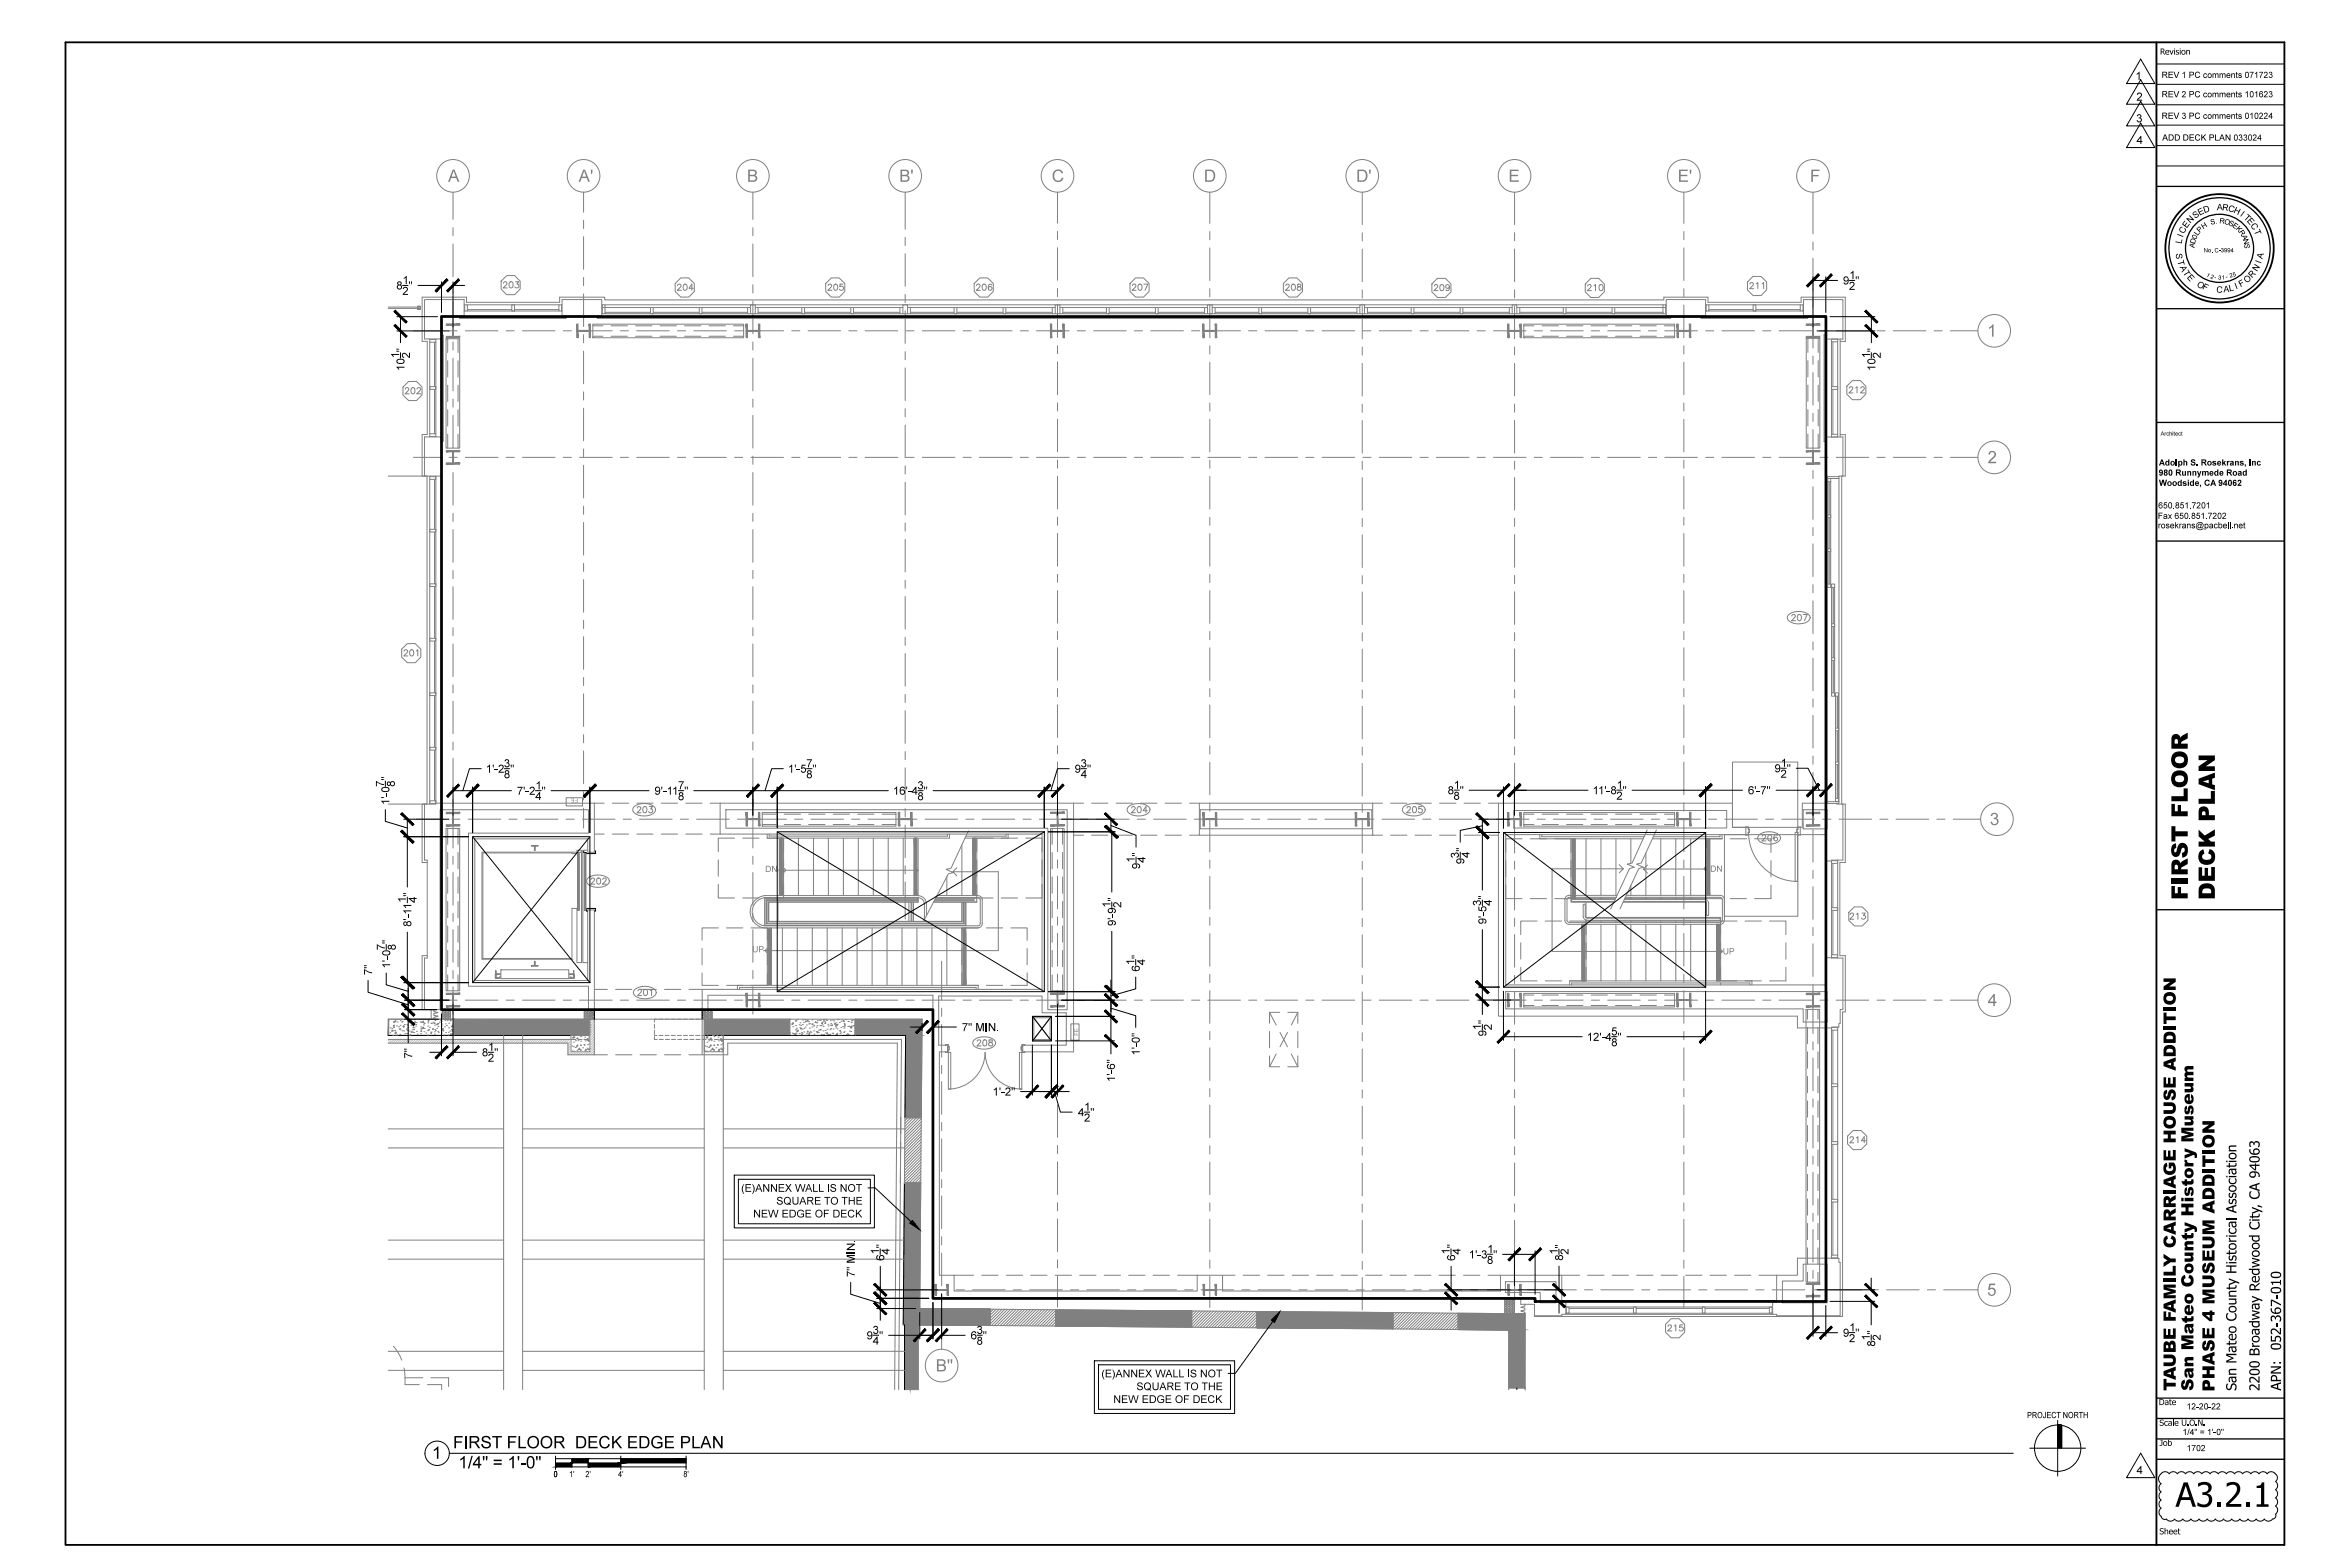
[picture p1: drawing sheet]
<svg xmlns="http://www.w3.org/2000/svg" width="914mm" height="610mm" viewBox="0 0 914 610" stroke-linecap="round" stroke-linejoin="round" font-family="sans-serif">
<g fill="none" stroke="#808080" stroke-width=".39">
<path d="M648.3 116.8v6.1M279.5 334.5v6.4M285.8 326.1h-6.3v5.2M289 326.1h6.4M298.5 326.1h6.4v5.2M304.9 334.5v6.4M380.1 334.5v6.4M386.4 326.1h-6.3v5.2M389.6 326.1h6.3M399.1 326.1h6.4v5.2M405.5 334.5v6.4M279.5 344v5.3h6.3"/>
<path d="M289 349.3h6.4M304.9 344v5.3h-6.4M380.1 344v5.3h6.3M389.6 349.3h6.3M405.5 344v5.3h-6.4M273.2 378.5v4.8h6.3M273.2 369v6.3M279.5 361h-6.3v4.8M282.7 361h6.4M292.2 361h6.4v4.8M298.6 369v6.3M298.6 378.5v4.8h-6.4"/>
<path d="M171.2 392.8h57.8M229.4 396.6h.1M229.3 397h.1M229.3 399.5l-.1 .1M229.3 396.9v.1M229.4 398.2h.1M229.5 397.8h.1M229.6 398.6h.1M275.5 392.8h87.5M282.7 383.3h6.4M229.2 401.8h.1M229.3 401.7l-.1 .1"/>
<path d="M229.4 402h-.1M229.4 402v.1M229.5 402.8h-.1"/>
</g>
<g fill="none" stroke="#c0c0c0" stroke-width=".39">
<path d="M151.4 404.4l-.4 .4M152.4 404.4l-1.4 1.3M153.3 404.4l-1.5 1.4M154.2 404.4l-1.4 1.4M155.2 404.4l-1.5 1.4M156.1 404.4l-1.5 1.4M157.1 404.4l-1.5 1.4M158 404.4l-1.5 1.4M158.9 404.4l-1.4 1.4M159.9 404.4l-1.5 1.4M160.8 404.4l-1.5 1.4M161.7 404.4l-1.4 1.4"/>
<path d="M162.6 404.4l-1.4 1.4M163.6 404.4l-1.5 1.4M164.5 404.4l-1.4 1.4M165.5 404.4l-1.5 1.4M166.4 404.4l-1.5 1.4M167.3 404.4l-1.4 1.4M168.3 404.4l-1.5 1.4M169.2 404.4l-1.4 1.4M170.1 404.4l-1.4 1.4M171.1 404.4l-1.5 1.4M172 404.4l-1.4 1.4M172.9 404.4l-1.4 1.4"/>
<path d="M173.9 404.4l-1.5 1.4M174.8 404.4l-1.4 1.4M175.8 404.4l-1.5 1.4M176.7 404.4l-1.5 1.4M177.6 404.4l-1.5 1.4M178.6 404.4l-1.5 1.4M179.5 404.4l-1.4 1.4M180.4 404.4l-1.4 1.4M181.4 404.4l-1.5 1.4M182.3 404.4l-1.5 1.4M183.2 404.4l-1.4 1.4M184.1 404.4l-1.4 1.4"/>
<path d="M185.1 404.4l-1.5 1.4M186.1 404.4l-1.5 1.4M187 404.4l-1.5 1.4M187.9 404.4l-1.4 1.4M188.8 404.4l-1.4 1.4M189.8 404.4l-1.5 1.4M190.7 404.4l-1.4 1.4M191.6 404.4l-1.4 1.4M192.6 404.4l-1.5 1.4M193.5 404.4l-1.4 1.4M194.5 404.4l-1.5 1.4M195.4 404.4l-1.5 1.4"/>
<path d="M196.3 404.4l-1.4 1.4M197.3 404.4l-1.5 1.4M198.2 404.4l-1.4 1.4M199.1 404.4l-1.4 1.4M200.1 404.4l-1.5 1.4M201 404.4l-1.4 1.4M201.9 404.4l-1.4 1.4M202.9 404.4l-1.5 1.4M203.8 404.4l-1.4 1.4M204.8 404.4l-1.5 1.4M205.7 404.4l-1.5 1.4M206.6 404.4l-1.4 1.4"/>
<path d="M207.6 404.4l-1.5 1.4M208.5 404.4l-1.4 1.4M209.4 404.4l-1.4 1.4M210.4 404.4l-1.5 1.4M211.3 404.4l-1.5 1.4M212.2 404.4l-1.4 1.4M213.1 404.4l-1.4 1.4M214.1 404.4l-1.5 1.4M215.1 404.4l-1.5 1.4M216 404.4l-1.5 1.4M216.9 404.4l-1.4 1.4M217.8 404.4l-1.4 1.4"/>
<path d="M218.8 404.4l-1.5 1.4M219.7 404.4l-1.4 1.4M220.6 404.4l-1.4 1.4M221.6 404.4l-1.5 1.4"/>
</g>
<g fill="#808080" stroke="#808080" stroke-width=".39">
<path d="M176.6 396.5l52.6 6.3h-52.6z"/>
<path d="M176.6 396.5h52.6v6.3z"/>
</g>
<g fill="#808080">
<circle cx="229.3" cy="396.7" r=".17"/>
<circle cx="229.3" cy="397.2" r=".17"/>
<circle cx="229.3" cy="397.6" r=".17"/>
<circle cx="229.3" cy="398.1" r=".17"/>
<circle cx="229.3" cy="396.8" r=".17"/>
<circle cx="229.3" cy="397.3" r=".17"/>
<circle cx="229.4" cy="397.8" r=".17"/>
<circle cx="229.6" cy="398.7" r=".17"/>
<circle cx="229.5" cy="399.2" r=".17"/>
<circle cx="229.4" cy="400.1" r=".17"/>
<circle cx="229.5" cy="401.1" r=".17"/>
<circle cx="229.5" cy="401.5" r=".17"/>
<circle cx="229.3" cy="402.5" r=".17"/>
<circle cx="229.4" cy="396.5" r=".17"/>
<circle cx="229.3" cy="398.6" r=".17"/>
<circle cx="229.4" cy="399.4" r=".17"/>
<circle cx="229.5" cy="400" r=".17"/>
<circle cx="229.2" cy="400.6" r=".17"/>
<circle cx="229.5" cy="400.8" r=".17"/>
<circle cx="229.4" cy="402" r=".17"/>
<circle cx="229.6" cy="399.8" r=".17"/>
<circle cx="229.6" cy="401.5" r=".17"/>
</g>
<g fill="none" stroke="#808080" stroke-width=".39">
<path d="M151 396.5h78.2M151.2 396.5h25.4v6.3h-25.4zM254.6 398.4v1.7M255.6 396.5h-1v1.1M256.4 396.5h1.6M258.8 396.5h1.5M261.2 396.5h1.6M263.5 396.5h1.6M265.9 396.5h1.6M268.3 396.5h1.6M270.7 396.5h1.6M273 396.5h34.3"/>
<path d="M274 396.5v144.1M307.3 396.5h25.4v6.3M307.3 396.5v6.3M308.4 398l.3-.1-.1 .3zM309.8 396.8l.1 .3h-.3zM313.6 397.1l.1 .4h-.3zM314.4 396.8l.1 .5-.5-.1zM315.9 398.4l.4-.1-.1 .3zM317.4 397.5l.1 .3h-.3zM319.6 398.1l.4-.4 .1 .5zM320.4 396.7l.4-.1-.1 .3zM321.2 397.8l.1 .3h-.3z"/>
<path d="M323.6 398.9l.3-.2-.1 .3zM325 398.1l.1 .4-.3-.1zM325.7 398.5l.1 .5h-.6zM328 397.2l.4-.2-.1 .3zM328.8 398.5l.1 .3h-.4zM331.2 399.3l.3-.1-.1 .3zM331.3 399.4l.1 .5-.5-.1zM332.6 398.8l.1 .3h-.3zM332.7 396.5h26.1l-.3 38.3h-6.4M151 404.4h71.2M196 402.8v137.8M203.4 402.8v137.8"/>
<path d="M254.6 403.2v1.2h1.1M254.6 400.8v1.6M256.5 404.4h1.6M258.9 404.4h1.6M261.3 404.4h1.6M263.7 404.4h1.6M266.1 404.4h1.5M268.4 404.4h1.6M270.8 404.4h1.6M273.2 404.4h1.6M275.6 404.4h1.6M278 404.4h1.6"/>
<path d="M280.3 404.4h70.5l-.3 36.8M281.4 402.8v137.8M307.3 401.7v.3M309.5 402v.5l-.5-.1zM310.6 400.8v.3h-.3zM311.5 400.1l.4-.1-.1 .3zM314.4 401.1v.3h-.3zM314.7 402.3l.3-.2-.1 .4zM318.2 401.4v.4l-.3-.1zM319.1 400.6l.4-.2-.1 .3zM321.9 401.8l.1 .3h-.3zM322.4 402.8l.2-.3v.3"/>
<path d="M325.8 402.1v.4l-.3-.1zM326.7 401l.4-.1-.1 .3zM329.6 402.5v.3h-.3zM151 439.2h45M203.4 439.2h70.6M281.4 439.2h70.7M151 446.6h45M203.4 446.6h70.6M281.4 446.6h70.6M350.4 453.9l-.1 6.3M350.5 444.3l-.1 6.4M350.4 460.2l-.7 80.4"/>
<path d="M351.9 460.2h6.4l-.4 48.9 27.5 .2M151 482.4h45M151 489.8h45M203.4 482.4h70.6M203.4 489.8h70.6M281.4 482.4h70.3M281.4 489.8h70.3M351.5 515.4l33.9 .3M357.3 515.4v25.2M385.4 509.3l25.4 .2v6.4l-25.4-.2zM385.4 509.3v6.4M385.4 509.3v.1"/>
<path d="M386.5 509.3l-1.1 1.2M387.6 509.3l-2.2 2.3M388.8 509.3l-3.4 3.4M389.9 509.4l-4.5 4.4M391 509.4l-5.6 5.6M392.1 509.4l-6.3 6.3M393.2 509.4l-6.3 6.3M394.3 509.4l-6.3 6.3M395.4 509.4l-6.2 6.3M396.6 509.4l-6.3 6.3M397.7 509.4l-6.3 6.3M398.8 509.4l-6.3 6.3"/>
<path d="M399.9 509.4l-6.3 6.3M401 509.4l-6.3 6.3M402.1 509.4l-6.3 6.3M403.2 509.4l-6.2 6.3M404.4 509.5l-6.3 6.2M405.5 509.5l-6.3 6.2M406.6 509.5l-6.3 6.3M407.7 509.5l-6.3 6.3M408.8 509.5l-6.3 6.3M409.9 509.5l-6.3 6.3M410.8 509.5l52.9 .5v6.3l-52.9-.4zM410.8 509.8l-6.1 6"/>
<path d="M410.8 510.9l-5 4.9M410.8 512l-3.8 3.8M410.8 513.2l-2.7 2.6M410.8 514.3l-1.6 1.6M410.8 515.4l-.5 .5M463.7 510l25.4 .2v6.4l-25.4-.3zM464.4 510l-.7 .8M465.6 510l-1.9 1.9M466.7 510l-3 3M467.8 510l-4.1 4.1M468.9 510l-5.2 5.2M470 510l-6.3 6.3"/>
<path d="M471.1 510l-6.3 6.3M472.2 510l-6.2 6.3M473.4 510.1l-6.3 6.2M474.5 510.1l-6.3 6.2M475.6 510.1l-6.3 6.3M476.7 510.1l-6.3 6.3M477.8 510.1l-6.3 6.3M478.9 510.1l-6.3 6.3M480 510.1l-6.2 6.3M481.2 510.1l-6.3 6.3M482.3 510.1l-6.3 6.3M483.4 510.2l-6.3 6.2"/>
<path d="M484.5 510.2l-6.3 6.3M485.6 510.2l-6.3 6.3M486.7 510.2l-6.3 6.3M487.8 510.2l-6.3 6.3M488.9 510.2l-6.3 6.3M489.1 510.2l52.9 .4v6.4l-52.9-.4zM489.1 511.2l-5.4 5.3M489.1 512.3l-4.2 4.2M489.1 513.4l-3.1 3.1M489.1 514.5l-2 2M489.1 515.7l-.9 .9M542 510.6l25.4 .3v6.3l-25.4-.2z"/>
<path d="M542.4 510.7l-.4 .3M543.5 510.7l-1.5 1.4M544.6 510.7l-2.6 2.5M545.7 510.7l-3.7 3.7M546.8 510.7l-4.8 4.8M547.9 510.7l-5.9 5.9M549 510.7l-6.2 6.3M550.2 510.7l-6.3 6.3M551.3 510.7l-6.3 6.3M552.4 510.8l-6.3 6.2M553.5 510.8l-6.3 6.3M554.6 510.8l-6.3 6.3"/>
<path d="M555.7 510.8l-6.3 6.3M556.8 510.8l-6.3 6.3M558 510.8l-6.4 6.3M559.1 510.8l-6.4 6.3M560.2 510.8l-6.3 6.3M561.3 510.8l-6.3 6.3M562.4 510.8l-6.3 6.3M563.5 510.8l-6.3 6.3M564.6 510.8l-6.3 6.3M565.7 510.8l-6.3 6.3M566.8 510.9l-6.3 6.2M567.4 511.4l-5.7 5.7"/>
<path d="M567.4 512.6l-4.6 4.6M567.4 513.7l-3.5 3.5M567.4 514.8l-2.4 2.4M567.4 515.9l-1.3 1.3M567.4 517.1l-.2 .1M151 525.7h45M151 533.1h45M153.1 523.7a16.9 16.9 0 0 1 3.2 5.4M157.2 532.2l.4 3.8M157.6 536v2.6h5.6M157.6 536h6.9M166.3 538.6h5.6v2"/>
<path d="M167.6 536h6.9v3.4M203.4 525.7h70.6M203.4 533.1h70.6M281.4 525.7h70.6M281.4 533.1h70.6M587 540v.6M593.4 540v-28.9l-26-.2v6.3l19.7 .2-.1 22.6h6.4v.6"/>
</g>
<g fill="#808080" stroke="#808080" stroke-width=".39">
<path d="M567.4 510.9l26 .2h-26z"/>
<path d="M567.4 511.1l26 6.1h-26z"/>
<path d="M567.4 511.1h26v6.1z"/>
<path d="M567.4 517.2l26 .2z"/>
<path d="M587.1 517.4l6.3 22.6h-6.4z"/>
<path d="M587.1 517.4h6.3v22.6z"/>
<path d="M332.7 396.5l26 6.3h-26z"/>
<path d="M332.7 396.5h26.1l-.1 6.3z"/>
<path d="M352.4 402.8l6.1 32h-6.4z"/>
<path d="M352.4 402.8h6.3l-.2 32z"/>
<path d="M274 396.5l33.3 6.3h-33.3z"/>
<path d="M274 396.5h33.3v6.3z"/>
<path d="M351.9 460.2l6 48.9h-6.4z"/>
<path d="M351.9 460.2h6.4l-.4 48.9z"/>
<path d="M351.5 509.1l33.9 .2h-33.9z"/>
<path d="M351.5 509.1l33.9 .2z"/>
<path d="M351.5 515.4h33.9v.3z"/>
<path d="M351.5 509.3l33.9 6.1h-33.9z"/>
<path d="M351.5 509.3h33.9v6.1z"/>
<path d="M489.1 510.2l52.9 .4h-52.9z"/>
<path d="M489.1 516.6h52.9v.4z"/>
<path d="M489.1 510.6l52.9 6h-52.9z"/>
<path d="M489.1 510.6h52.9v6z"/>
<path d="M410.8 509.5l52.9 .5h-52.9z"/>
<path d="M410.8 515.9h52.9v.4z"/>
<path d="M410.8 510l52.9 5.9h-52.9z"/>
<path d="M410.8 510h52.9v5.9z"/>
<path d="M352 515.4h5.3z"/>
<path d="M352 515.4l2.2 25.2h-2.2z"/>
<path d="M151.2 396.5v6.3zM151 396.5v6.3z"/>
<path d="M357.3 515.4l-3.1 25.2h3.1zM352 515.4h5.3l-3.1 25.2z"/>
</g>
<path d="M151 402.8h73M274 402.8h33.3M332.7 402.8h19.7l-.3 32M351.9 460.2l-.4 55.2M352 515.4v25.2M590.2 540v.6" fill="none" stroke="#000" stroke-width=".39"/>
<g fill="#808080">
<circle cx="309.6" cy="397.2" r=".17"/>
<circle cx="309.5" cy="398.9" r=".17"/>
<circle cx="312.3" cy="396.8" r=".17"/>
<circle cx="309.5" cy="400.7" r=".17"/>
<circle cx="312.2" cy="398.6" r=".17"/>
<circle cx="309.4" cy="402.5" r=".17"/>
<circle cx="312.2" cy="400.3" r=".17"/>
<circle cx="315" cy="398.2" r=".17"/>
<circle cx="312.1" cy="402.1" r=".17"/>
<circle cx="314.9" cy="400" r=".17"/>
<circle cx="317.7" cy="397.8" r=".17"/>
<circle cx="314.8" cy="401.7" r=".17"/>
<circle cx="317.6" cy="399.6" r=".17"/>
<circle cx="320.3" cy="397.5" r=".17"/>
<circle cx="317.5" cy="401.4" r=".17"/>
<circle cx="320.3" cy="399.2" r=".17"/>
<circle cx="323.1" cy="397.1" r=".17"/>
<circle cx="320.2" cy="401" r=".17"/>
<circle cx="323" cy="398.9" r=".17"/>
<circle cx="325.8" cy="396.7" r=".17"/>
<circle cx="320.2" cy="402.8" r=".17"/>
<circle cx="323" cy="400.6" r=".17"/>
<circle cx="325.8" cy="398.5" r=".17"/>
<circle cx="322.9" cy="402.4" r=".17"/>
<circle cx="325.7" cy="400.3" r=".17"/>
<circle cx="328.4" cy="398.1" r=".17"/>
<circle cx="325.6" cy="402" r=".17"/>
<circle cx="328.4" cy="399.9" r=".17"/>
<circle cx="331.2" cy="397.8" r=".17"/>
<circle cx="328.3" cy="401.7" r=".17"/>
<circle cx="331.1" cy="399.5" r=".17"/>
<circle cx="331" cy="401.3" r=".17"/>
<circle cx="307.4" cy="396.5" r=".17"/>
<circle cx="308" cy="398.4" r=".17"/>
<circle cx="311.3" cy="397.9" r=".17"/>
<circle cx="312.6" cy="397.7" r=".17"/>
<circle cx="314.7" cy="397.5" r=".17"/>
<circle cx="318" cy="397" r=".17"/>
<circle cx="319.3" cy="396.9" r=".17"/>
<circle cx="321.3" cy="396.6" r=".17"/>
<circle cx="309.9" cy="400" r=".17"/>
<circle cx="311.2" cy="399.8" r=".17"/>
<circle cx="313.3" cy="399.5" r=".17"/>
<circle cx="316.6" cy="399.1" r=".17"/>
<circle cx="317.9" cy="398.9" r=".17"/>
<circle cx="319.9" cy="398.7" r=".17"/>
<circle cx="323.3" cy="398.2" r=".17"/>
<circle cx="324.6" cy="398.1" r=".17"/>
<circle cx="326.6" cy="397.8" r=".17"/>
<circle cx="329.9" cy="397.4" r=".17"/>
<circle cx="331.3" cy="397.2" r=".17"/>
<circle cx="308.5" cy="402.1" r=".17"/>
<circle cx="309.8" cy="401.9" r=".17"/>
<circle cx="311.9" cy="401.7" r=".17"/>
<circle cx="315.2" cy="401.2" r=".17"/>
<circle cx="316.5" cy="401" r=".17"/>
<circle cx="318.5" cy="400.8" r=".17"/>
<circle cx="321.9" cy="400.3" r=".17"/>
<circle cx="323.2" cy="400.1" r=".17"/>
<circle cx="325.2" cy="399.9" r=".17"/>
<circle cx="328.5" cy="399.5" r=".17"/>
<circle cx="329.9" cy="399.3" r=".17"/>
<circle cx="331.9" cy="399" r=".17"/>
<circle cx="320.5" cy="402.4" r=".17"/>
<circle cx="321.8" cy="402.3" r=".17"/>
<circle cx="323.8" cy="402" r=".17"/>
<circle cx="327.2" cy="401.5" r=".17"/>
<circle cx="328.5" cy="401.4" r=".17"/>
<circle cx="330.5" cy="401.1" r=".17"/>
<circle cx="332.4" cy="402.8" r=".17"/>
<circle cx="331.8" cy="396.8" r=".17"/>
<circle cx="329" cy="396.7" r=".17"/>
<circle cx="330.1" cy="397.4" r=".17"/>
<circle cx="326.1" cy="396.5" r=".17"/>
<circle cx="327.2" cy="397.3" r=".17"/>
<circle cx="330.7" cy="399.5" r=".17"/>
<circle cx="324.4" cy="397.1" r=".17"/>
<circle cx="327.9" cy="399.3" r=".17"/>
<circle cx="332.5" cy="402.3" r=".17"/>
<circle cx="321.6" cy="397" r=".17"/>
<circle cx="325.1" cy="399.2" r=".17"/>
<circle cx="329.7" cy="402.2" r=".17"/>
<circle cx="318.8" cy="396.9" r=".17"/>
<circle cx="322.2" cy="399.1" r=".17"/>
<circle cx="326.9" cy="402" r=".17"/>
<circle cx="328" cy="402.8" r=".17"/>
<circle cx="315.9" cy="396.8" r=".17"/>
<circle cx="319.4" cy="399" r=".17"/>
<circle cx="324.1" cy="402" r=".17"/>
<circle cx="325.2" cy="402.6" r=".17"/>
<circle cx="313.1" cy="396.7" r=".17"/>
<circle cx="316.6" cy="398.9" r=".17"/>
<circle cx="321.2" cy="401.8" r=".17"/>
<circle cx="322.3" cy="402.5" r=".17"/>
<circle cx="310.3" cy="396.5" r=".17"/>
<circle cx="313.8" cy="398.7" r=".17"/>
<circle cx="318.4" cy="401.7" r=".17"/>
<circle cx="319.5" cy="402.4" r=".17"/>
<circle cx="310.9" cy="398.7" r=".17"/>
<circle cx="315.6" cy="401.6" r=".17"/>
<circle cx="316.7" cy="402.3" r=".17"/>
<circle cx="308.1" cy="398.5" r=".17"/>
<circle cx="312.8" cy="401.4" r=".17"/>
<circle cx="313.9" cy="402.2" r=".17"/>
<circle cx="309.9" cy="401.3" r=".17"/>
<circle cx="311" cy="402" r=".17"/>
<circle cx="308.2" cy="401.9" r=".17"/>
<circle cx="331.4" cy="396.9" r=".17"/>
<circle cx="328.3" cy="397.4" r=".17"/>
<circle cx="330.3" cy="399.2" r=".17"/>
<circle cx="323.9" cy="396.8" r=".17"/>
<circle cx="325.2" cy="397.9" r=".17"/>
<circle cx="327.2" cy="399.8" r=".17"/>
<circle cx="330.1" cy="402.4" r=".17"/>
<circle cx="320.8" cy="397.3" r=".17"/>
<circle cx="322.1" cy="398.5" r=".17"/>
<circle cx="324.1" cy="400.3" r=".17"/>
<circle cx="317.8" cy="397.8" r=".17"/>
<circle cx="319" cy="399" r=".17"/>
<circle cx="321.1" cy="400.9" r=".17"/>
<circle cx="314.7" cy="398.4" r=".17"/>
<circle cx="315.9" cy="399.5" r=".17"/>
<circle cx="318" cy="401.4" r=".17"/>
<circle cx="311.6" cy="398.9" r=".17"/>
<circle cx="312.8" cy="400.1" r=".17"/>
<circle cx="314.9" cy="401.9" r=".17"/>
<circle cx="308.5" cy="399.4" r=".17"/>
<circle cx="309.8" cy="400.6" r=".17"/>
<circle cx="311.8" cy="402.4" r=".17"/>
</g>
<g fill="none" stroke="#808080" stroke-width=".39">
<path d="M153.4 398.8v.3h-.3zM153.7 397.2l.4-.1-.2 .3zM156.8 399.3l.4-.1-.1 .3zM157.1 399.1l.1 .4-.3-.1zM159 396.5l-.3 .3 .4 .1-.1-.4M161 399.5v.3h-.3zM161.3 397.6l.3-.1-.1 .3zM164.3 397.7l.4-.4 .1 .5zM164.4 399.8l.4-.2-.1 .4zM164.8 399.8v.3h-.3zM168.9 398.1l.3-.2v.3zM169.9 398.6l.4-.5 .1 .6z"/>
<path d="M171.6 396.5l.1 .3h-.3zM173.5 396.5h.1M173.6 396.5h.1M175.4 396.8l.1 .3h-.4zM176 399l.1 .5h-.5zM176.6 398.4v.2M152.4 401.1l.3-.2v.3zM154.1 402.8h.1M154.1 401.5l.1 .5h-.5zM159.4 402.8l.4-.4v.4M160 401.5l.4-.2-.2 .4zM167.6 401.9l.4-.2-.1 .4z"/>
<path d="M168.5 400.1l.1 .3h-.3zM172 400.2l.4-.1-.1 .3zM172.3 400.4l.1 .4h-.3zM175.2 402.3l.4-.1-.1 .3zM176.1 400.8l.1 .3h-.3z"/>
</g>
<g fill="#808080">
<circle cx="153" cy="397.5" r=".17"/>
<circle cx="153" cy="399.2" r=".17"/>
<circle cx="155.7" cy="397.1" r=".17"/>
<circle cx="152.9" cy="401" r=".17"/>
<circle cx="155.7" cy="398.9" r=".17"/>
<circle cx="158.4" cy="396.7" r=".17"/>
<circle cx="152.8" cy="402.8" r=".17"/>
<circle cx="155.6" cy="400.6" r=".17"/>
<circle cx="158.4" cy="398.5" r=".17"/>
<circle cx="155.6" cy="402.4" r=".17"/>
<circle cx="158.3" cy="400.3" r=".17"/>
<circle cx="161.1" cy="398.1" r=".17"/>
<circle cx="158.2" cy="402" r=".17"/>
<circle cx="161" cy="399.9" r=".17"/>
<circle cx="163.8" cy="397.8" r=".17"/>
<circle cx="161" cy="401.7" r=".17"/>
<circle cx="163.7" cy="399.5" r=".17"/>
<circle cx="166.5" cy="397.4" r=".17"/>
<circle cx="163.7" cy="401.3" r=".17"/>
<circle cx="166.5" cy="399.2" r=".17"/>
<circle cx="169.2" cy="397" r=".17"/>
<circle cx="166.4" cy="400.9" r=".17"/>
<circle cx="169.2" cy="398.8" r=".17"/>
<circle cx="172" cy="396.6" r=".17"/>
<circle cx="166.3" cy="402.7" r=".17"/>
<circle cx="169.1" cy="400.5" r=".17"/>
<circle cx="171.9" cy="398.4" r=".17"/>
<circle cx="169" cy="402.3" r=".17"/>
<circle cx="171.8" cy="400.2" r=".17"/>
<circle cx="174.6" cy="398.1" r=".17"/>
<circle cx="171.8" cy="401.9" r=".17"/>
<circle cx="174.5" cy="399.8" r=".17"/>
<circle cx="174.5" cy="401.6" r=".17"/>
<circle cx="153.2" cy="397.8" r=".17"/>
<circle cx="154.5" cy="397.6" r=".17"/>
<circle cx="156.5" cy="397.3" r=".17"/>
<circle cx="159.9" cy="396.9" r=".17"/>
<circle cx="161.2" cy="396.7" r=".17"/>
<circle cx="151.8" cy="399.9" r=".17"/>
<circle cx="153.1" cy="399.7" r=".17"/>
<circle cx="155.1" cy="399.5" r=".17"/>
<circle cx="158.5" cy="399" r=".17"/>
<circle cx="159.8" cy="398.8" r=".17"/>
<circle cx="161.8" cy="398.6" r=".17"/>
<circle cx="165.1" cy="398.1" r=".17"/>
<circle cx="166.5" cy="397.9" r=".17"/>
<circle cx="168.4" cy="397.7" r=".17"/>
<circle cx="171.8" cy="397.3" r=".17"/>
<circle cx="173.1" cy="397" r=".17"/>
<circle cx="175.1" cy="396.8" r=".17"/>
<circle cx="151.7" cy="401.8" r=".17"/>
<circle cx="153.7" cy="401.5" r=".17"/>
<circle cx="157.1" cy="401.1" r=".17"/>
<circle cx="158.4" cy="400.9" r=".17"/>
<circle cx="160.4" cy="400.6" r=".17"/>
<circle cx="163.7" cy="400.2" r=".17"/>
<circle cx="165.1" cy="400.1" r=".17"/>
<circle cx="167.1" cy="399.8" r=".17"/>
<circle cx="170.4" cy="399.3" r=".17"/>
<circle cx="171.7" cy="399.2" r=".17"/>
<circle cx="173.7" cy="398.9" r=".17"/>
<circle cx="159" cy="402.7" r=".17"/>
<circle cx="162.3" cy="402.3" r=".17"/>
<circle cx="163.7" cy="402.1" r=".17"/>
<circle cx="165.7" cy="401.9" r=".17"/>
<circle cx="169" cy="401.4" r=".17"/>
<circle cx="170.3" cy="401.2" r=".17"/>
<circle cx="172.3" cy="401" r=".17"/>
<circle cx="175.7" cy="400.5" r=".17"/>
<circle cx="174.3" cy="402.6" r=".17"/>
<circle cx="175.6" cy="402.5" r=".17"/>
<circle cx="176.1" cy="398.4" r=".17"/>
<circle cx="173.3" cy="398.3" r=".17"/>
<circle cx="170.4" cy="398.2" r=".17"/>
<circle cx="175" cy="401.1" r=".17"/>
<circle cx="176.2" cy="401.8" r=".17"/>
<circle cx="167.6" cy="398.1" r=".17"/>
<circle cx="173.4" cy="401.7" r=".17"/>
<circle cx="164.8" cy="397.9" r=".17"/>
<circle cx="169.4" cy="400.9" r=".17"/>
<circle cx="170.5" cy="401.6" r=".17"/>
<circle cx="162" cy="397.8" r=".17"/>
<circle cx="166.6" cy="400.8" r=".17"/>
<circle cx="167.7" cy="401.5" r=".17"/>
<circle cx="159.1" cy="397.7" r=".17"/>
<circle cx="163.8" cy="400.6" r=".17"/>
<circle cx="164.9" cy="401.4" r=".17"/>
<circle cx="156.3" cy="397.6" r=".17"/>
<circle cx="161" cy="400.5" r=".17"/>
<circle cx="162.1" cy="401.2" r=".17"/>
<circle cx="153.5" cy="397.5" r=".17"/>
<circle cx="158.1" cy="400.4" r=".17"/>
<circle cx="159.2" cy="401.1" r=".17"/>
<circle cx="155.3" cy="400.3" r=".17"/>
<circle cx="156.4" cy="401" r=".17"/>
<circle cx="152.5" cy="400.2" r=".17"/>
<circle cx="153.6" cy="400.9" r=".17"/>
<circle cx="174" cy="397.1" r=".17"/>
<circle cx="176.1" cy="398.9" r=".17"/>
<circle cx="170.9" cy="397.6" r=".17"/>
<circle cx="173" cy="399.5" r=".17"/>
<circle cx="175.9" cy="402.1" r=".17"/>
<circle cx="166.6" cy="397" r=".17"/>
<circle cx="167.9" cy="398.1" r=".17"/>
<circle cx="169.9" cy="400" r=".17"/>
<circle cx="172.8" cy="402.6" r=".17"/>
<circle cx="163.5" cy="397.5" r=".17"/>
<circle cx="164.8" cy="398.7" r=".17"/>
<circle cx="166.8" cy="400.5" r=".17"/>
<circle cx="160.4" cy="398.1" r=".17"/>
<circle cx="161.7" cy="399.2" r=".17"/>
<circle cx="163.7" cy="401.1" r=".17"/>
<circle cx="157.4" cy="398.6" r=".17"/>
<circle cx="158.6" cy="399.8" r=".17"/>
<circle cx="160.6" cy="401.6" r=".17"/>
<circle cx="154.3" cy="399.1" r=".17"/>
<circle cx="155.5" cy="400.3" r=".17"/>
<circle cx="157.5" cy="402.1" r=".17"/>
<circle cx="152.4" cy="400.8" r=".17"/>
<circle cx="154.5" cy="402.7" r=".17"/>
</g>
<g fill="none" stroke="#808080" stroke-width=".39">
<path d="M222.2 402.8v6.4h7.4v-6.4M274 402.8v6.4h7.4v-6.4M274.7 403.7l.4-.4 .1 .5zM276.4 406.7l.3-.2-.1 .4zM276.6 403.8l.1 .3h-.3zM277.4 407.8l.1 .3h-.4zM277.8 402.8l.1 .2 .1-.2M279.5 408.8l.4-.1-.1 .3zM280.4 404.6l.4-.4v.5zM280.4 404.1l.1 .3h-.3zM280.8 405l.4-.2-.1 .4zM281.2 408.1v.3h-.3z"/>
<path d="M350.5 434.7l-.1 25.4"/>
</g>
<g fill="#808080">
<circle cx="275.1" cy="403.6" r=".17"/>
<circle cx="275" cy="405.4" r=".17"/>
<circle cx="277.9" cy="403.3" r=".17"/>
<circle cx="275" cy="407.2" r=".17"/>
<circle cx="277.8" cy="405" r=".17"/>
<circle cx="280.6" cy="402.9" r=".17"/>
<circle cx="274.9" cy="408.9" r=".17"/>
<circle cx="277.7" cy="406.8" r=".17"/>
<circle cx="280.5" cy="404.7" r=".17"/>
<circle cx="277.7" cy="408.6" r=".17"/>
<circle cx="280.5" cy="406.4" r=".17"/>
<circle cx="280.4" cy="408.2" r=".17"/>
<circle cx="275.2" cy="403.1" r=".17"/>
<circle cx="277.2" cy="402.8" r=".17"/>
<circle cx="275.8" cy="404.9" r=".17"/>
<circle cx="279.1" cy="404.5" r=".17"/>
<circle cx="280.5" cy="404.2" r=".17"/>
<circle cx="274.4" cy="407" r=".17"/>
<circle cx="277.7" cy="406.5" r=".17"/>
<circle cx="279.1" cy="406.4" r=".17"/>
<circle cx="281.1" cy="406.1" r=".17"/>
<circle cx="276.4" cy="408.6" r=".17"/>
<circle cx="277.7" cy="408.4" r=".17"/>
<circle cx="279.7" cy="408.2" r=".17"/>
<circle cx="278.9" cy="402.8" r=".17"/>
<circle cx="279.6" cy="404.9" r=".17"/>
<circle cx="276.7" cy="404.8" r=".17"/>
<circle cx="281.3" cy="407.8" r=".17"/>
<circle cx="278.6" cy="407.6" r=".17"/>
<circle cx="279.7" cy="408.3" r=".17"/>
<circle cx="275.7" cy="407.5" r=".17"/>
<circle cx="276.8" cy="408.2" r=".17"/>
<circle cx="279.4" cy="403.5" r=".17"/>
<circle cx="276.3" cy="404" r=".17"/>
<circle cx="279.2" cy="406.6" r=".17"/>
<circle cx="280.4" cy="407.8" r=".17"/>
<circle cx="276.1" cy="407.2" r=".17"/>
<circle cx="277.4" cy="408.3" r=".17"/>
<circle cx="274.3" cy="408.9" r=".17"/>
</g>
<path d="M223.3 403.3l.1 .5-.6-.1zM224.5 406.7l.4-.2-.2 .4zM224.8 403.8v.3h-.3zM225.5 407.8l.1 .3h-.3zM225.9 402.8l.1 .2 .1-.2M227.6 408.8l.4-.1-.1 .3zM228.5 404.6l.4-.4 .1 .5zM228.6 404.1v.3h-.3zM228.9 405l.4-.2-.1 .4zM229.3 408.1l.1 .3h-.3z" fill="none" stroke="#808080" stroke-width=".39"/>
<g fill="#808080">
<circle cx="223.3" cy="403.6" r=".17"/>
<circle cx="223.2" cy="405.4" r=".17"/>
<circle cx="226" cy="403.3" r=".17"/>
<circle cx="223.1" cy="407.2" r=".17"/>
<circle cx="225.9" cy="405" r=".17"/>
<circle cx="228.7" cy="402.9" r=".17"/>
<circle cx="223.1" cy="408.9" r=".17"/>
<circle cx="225.9" cy="406.8" r=".17"/>
<circle cx="228.7" cy="404.7" r=".17"/>
<circle cx="225.8" cy="408.6" r=".17"/>
<circle cx="228.6" cy="406.4" r=".17"/>
<circle cx="228.6" cy="408.2" r=".17"/>
<circle cx="223.3" cy="403.1" r=".17"/>
<circle cx="225.3" cy="402.8" r=".17"/>
<circle cx="223.9" cy="404.9" r=".17"/>
<circle cx="227.2" cy="404.5" r=".17"/>
<circle cx="228.6" cy="404.2" r=".17"/>
<circle cx="222.5" cy="407" r=".17"/>
<circle cx="225.8" cy="406.5" r=".17"/>
<circle cx="227.2" cy="406.4" r=".17"/>
<circle cx="229.2" cy="406.1" r=".17"/>
<circle cx="224.5" cy="408.6" r=".17"/>
<circle cx="225.8" cy="408.4" r=".17"/>
<circle cx="227.8" cy="408.2" r=".17"/>
<circle cx="227" cy="402.8" r=".17"/>
<circle cx="227.7" cy="404.9" r=".17"/>
<circle cx="224.9" cy="404.8" r=".17"/>
<circle cx="229.5" cy="407.8" r=".17"/>
<circle cx="226.7" cy="407.6" r=".17"/>
<circle cx="227.8" cy="408.3" r=".17"/>
<circle cx="223.9" cy="407.5" r=".17"/>
<circle cx="225" cy="408.2" r=".17"/>
<circle cx="227.5" cy="403.5" r=".17"/>
<circle cx="224.5" cy="404" r=".17"/>
<circle cx="227.3" cy="406.6" r=".17"/>
<circle cx="228.6" cy="407.8" r=".17"/>
<circle cx="224.2" cy="407.2" r=".17"/>
<circle cx="225.5" cy="408.3" r=".17"/>
<circle cx="222.4" cy="408.9" r=".17"/>
</g>
<g fill="none" stroke="#808080" stroke-width=".39">
<path d="M229.2 396.5v6.3v-6.3h.4v6.3h-.4v1.6h-1.9M222.2 402.8h7.4M222.2 404.4h1.9M224.9 404.4h1.6M254.6 402.8h1M256.4 402.8h1.6M258.8 402.8h1.5M261.2 402.8h1.6M263.5 402.8h1.6M265.9 402.8h1.6M268.3 402.8h1.6M270.7 402.8h1.6"/>
<path d="M273 402.8h1M352.1 434.8h6.4l-.2 25.4h-6.4zM352.2 434.8h-.1M353.3 434.8l-1.2 1.2M354.4 434.8l-2.3 2.3M355.5 434.8l-3.4 3.4M356.7 434.8l-4.6 4.6M357.8 434.8l-5.7 5.7M358.4 437.5l-6.4 6.4M358.4 438.6l-6.4 6.4M358.4 439.8l-6.4 6.4M358.5 435.2l-6.4 6.4"/>
<path d="M358.5 436.4l-6.5 6.4M358.3 457.9l-2.4 2.3M358.3 459l-1.2 1.2M358.3 453.3l-6.4 6.4M358.3 454.4l-5.7 5.8M358.3 455.6l-4.6 4.6M358.3 456.7l-3.5 3.5M358.4 447.7l-6.4 6.4M358.4 448.8l-6.4 6.4M358.4 450l-6.4 6.4M358.4 451.1l-6.4 6.4M358.4 452.2l-6.5 6.4"/>
<path d="M358.4 442l-6.4 6.4M358.4 443.1l-6.4 6.4M358.4 444.3l-6.4 6.4M358.4 445.4l-6.4 6.4M358.4 446.5l-6.4 6.5M358.4 440.9l-6.4 6.4M358.3 460.1l-.1 .1"/>
<circle cx="776" cy="389.1" r="6.4"/>
</g>
<path d="M307.3 402.8h25.4" fill="none" stroke="#000" stroke-width=".39"/>
<path d="M775.7 386.7h.5v2.9h.6v.6h-.6v1.2h-.6v-1.2h-2.1v-.6zM775.6 387.6l-1.5 2h1.5z" fill="#808080"/>
<g fill="none" stroke="#808080" stroke-width=".39">
<path d="M160.9 389.1h10.6M174.7 389.1h3.2M181.1 389.1h12.7M196.9 389.1h3.2M203.3 389.1h12.7M219.2 389.1h3.1M225.5 389.1h12.7M241.4 389.1h3.2M247.7 389.1h12.7M263.6 389.1h3.2M270 389.1h12.7M285.8 389.1h3.2"/>
<path d="M292.2 389.1h12.7M308.1 389.1h3.1M314.4 389.1h12.7M330.3 389.1h3.2M336.6 389.1h12.7M352.5 389.1h3.2M358.9 389.1h12.7M374.7 389.1h3.2M381.1 389.1h12.7M397 389.1h3.1M403.3 389.1h12.7M419.2 389.1h3.2"/>
<path d="M425.5 389.1h12.7M441.4 389.1h3.2M447.8 389.1h12.7M463.6 389.1h3.2M470 389.1h12.7M485.9 389.1h3.1M492.2 389.1h12.7M508.1 389.1h3.2M514.4 389.1h12.7M530.3 389.1h3.2M536.7 389.1h12.7M552.5 389.1h3.2"/>
<path d="M558.9 389.1h12.7M574.8 389.1h3.1M581.1 389.1h12.7M597 389.1h3.2M603.3 389.1h12.7M619.2 389.1h3.2M625.6 389.1h12.7M641.4 389.1h3.2M647.8 389.1h12.7M663.7 389.1h3.1M670 389.1h12.7M685.9 389.1h3.2"/>
<path d="M692.2 389.1h12.7M708.1 389.1h3.2M714.5 389.1h12.7M730.3 389.1h3.2M736.7 389.1h12.7M752.6 389.1h3.1M758.9 389.1h10.7"/>
<circle cx="292.9" cy="68.4" r="6.4"/>
</g>
<path d="M291.1 66h1.8a1.21 1.21 0 0 1 1.5 .7 1.21 1.21 0 0 1-.6 1.5 1.34 1.34 0 0 1 .8 1.7 1.34 1.34 0 0 1-1.7 .8h-1.8zM291.8 66.5v1.5h1a.81 .81 0 0 0 1.1-.8 .81 .81 0 0 0-1.2-.7zM291.8 68.5v1.7h1.1a.87 .87 0 0 0 1.1-.9 .87 .87 0 0 0-1.2-.8z" fill="#808080"/>
<g fill="none" stroke="#808080" stroke-width=".39">
<path d="M292.9 74.8v10.6M292.9 88.6v3.1M292.9 94.9v12.7M292.9 110.8v3.2M292.9 117.1v12.7M292.9 133v3.2M292.9 139.4v12.7M292.9 155.2v3.2M292.9 161.6v12.7M292.9 177.5v3.1M292.9 183.8v12.7M292.9 199.7v3.2"/>
<path d="M292.9 206v12.7M292.9 221.9v3.2M292.9 228.3v12.7M292.9 244.2v3.2M292.9 250.5v12.7M292.9 266.4v3.2M292.9 272.8v12.7M292.9 288.6v3.2M292.9 295v12.7M292.9 310.9v3.1M292.9 317.2v12.7M292.9 333.1v3.2"/>
<path d="M292.9 339.4v12.7M292.9 355.3v3.2M292.9 361.7v12.7M292.9 377.5v3.2M292.9 383.9v10.6"/>
<circle cx="411.5" cy="68.4" r="6.4"/>
</g>
<path d="M410.2 66.5a2.06 2.06 0 0 1 3.5 .8l-.7 .1a1.53 1.53 0 0 0-2-.8 1.53 1.53 0 0 0-.8 2 1.49 1.49 0 0 0 1.3 1.7 1.49 1.49 0 0 0 1.7-1.2l.6 .1a2.23 2.23 0 0 1-2.9 1.5 2.23 2.23 0 0 1-1.3-3.1z" fill="#808080"/>
<g fill="none" stroke="#808080" stroke-width=".39">
<path d="M411.5 74.8v12M411.5 90v3.2M411.5 96.4v12.7M411.5 112.2v3.2M411.5 118.6v12.7M411.5 134.5v3.1M411.5 140.8v12.7M411.5 156.7v3.2M411.5 163.1v12.7M411.5 178.9v3.2M411.5 185.3v12.7M411.5 201.2v3.1"/>
<path d="M411.5 207.5v12.7M411.5 223.4v3.2M411.5 229.7v12.7M411.5 245.6v3.2M411.5 252v12.7M411.5 267.8v3.2M411.5 274.2v12.7M411.5 290.1v3.1M411.5 296.4v12.7M411.5 312.3v3.2M411.5 318.6v12.7M411.5 334.5v3.2"/>
<path d="M411.5 340.9v12.7M411.5 356.7v3.2M411.5 363.1v12.7M411.5 379v3.1M411.5 385.3v12.7M411.5 401.2v3.2M411.5 407.5v12.7M411.5 423.4v3.2M411.5 429.8v12.7M411.5 445.6v3.2M411.5 452v12.7M411.5 467.9v3.1"/>
<path d="M411.5 474.2v12.7M411.5 490.1v3.2M411.5 496.4v12.1"/>
<circle cx="470.7" cy="68.4" r="6.4"/>
</g>
<path d="M468.9 66h1.7a2.38 2.38 0 0 1 2.2 2.3 2.38 2.38 0 0 1-2.2 2.4h-1.7zM469.6 66.5v3.7h1a1.84 1.84 0 0 0 1.6-1.8 1.84 1.84 0 0 0-1.6-1.9z" fill="#808080"/>
<g fill="none" stroke="#808080" stroke-width=".39">
<path d="M470.7 74.8v12.1M470.7 90.1v3.2M470.7 96.4v12.7M470.7 112.3v3.2M470.7 118.7v12.7M470.7 134.5v3.2M470.7 140.9v12.7M470.7 156.8v3.1M470.7 163.1v12.7M470.7 179v3.2M470.7 185.3v12.7M470.7 201.2v3.2"/>
<path d="M470.7 207.6v12.7M470.7 223.4v3.2M470.7 229.8v12.7M470.7 245.7v3.1M470.7 252v12.7M470.7 267.9v3.2M470.7 274.2v12.8M470.7 290.2v3.1M470.7 296.5v12.7M470.7 312.4v3.2M470.7 318.7v12.7M470.7 334.6v3.2"/>
<path d="M470.7 341v12.7M470.7 356.8v3.2M470.7 363.2v12.7M470.7 379.1v3.1M470.7 385.4v12.7M470.7 401.3v3.2M470.7 407.6v12.7M470.7 423.5v3.2M470.7 429.9v12.7M470.7 445.7v3.2M470.7 452.1v12.7M470.7 468v3.1"/>
<path d="M470.7 474.3v12.7M470.7 490.2v3.2M470.7 496.5v12.2"/>
<circle cx="176.3" cy="68.4" r="6.4"/>
</g>
<path d="M176.1 66h.7l1.9 4.7h-.6l-.6-1.4h-2l-.5 1.4h-.7zM176.5 66.5l-.8 2.2h1.6z" fill="#808080"/>
<g fill="none" stroke="#808080" stroke-width=".39">
<path d="M176.3 74.8v10.6M176.3 88.6v3.1M176.3 94.9v12.7M176.3 110.8v3.2M176.3 117.1v12.7M176.3 133v3.2M176.3 139.4v12.7M176.3 155.2v3.2M176.3 161.6v12.7M176.3 177.5v3.1M176.3 183.8v12.7M176.3 199.7v3.2"/>
<path d="M176.3 206v12.7M176.3 221.9v3.2M176.3 228.3v12.7M176.3 244.2v3.2M176.3 250.5v12.7M176.3 266.4v3.2M176.3 272.8v12.7M176.3 288.6v3.2M176.3 295v12.7M176.3 310.9v3.1M176.3 317.2v12.7M176.3 333.1v3.2"/>
<path d="M176.3 339.4v12.7M176.3 355.3v3.2M176.3 361.7v12.7M176.3 377.5v3.2M176.3 383.9v10.6"/>
<circle cx="776" cy="177.9" r="6.4"/>
</g>
<path d="M774.1 175.8a1.53 1.53 0 0 1 2.3 .2 1.53 1.53 0 0 1-.6 2.2l-1.4 1.4h2.3v.6h-3.1l.3-.8 .9-1a1.64 1.64 0 0 0 1-2.2 .93 .93 0 0 0-1-.2 .93 .93 0 0 0-.5 .8h-.6z" fill="#808080"/>
<circle cx="705.4" cy="68.4" r="6.4" fill="none" stroke="#808080" stroke-width=".39"/>
<path d="M704.8 66h3.2v.5h-2.6v1.5h2.2v.6h-2.2v2.1h-.6z" fill="#808080"/>
<circle cx="589.3" cy="68.4" r="6.4" fill="none" stroke="#808080" stroke-width=".39"/>
<path d="M587.5 66h3.4v.5h-2.8v1.5h2.6v.5h-2.6v1.7h2.9v.5h-3.5z" fill="#808080"/>
<g fill="none" stroke="#808080" stroke-width=".39">
<path d="M589.3 74.8v12.5M589.3 90.5v3.2M589.3 96.9v12.7M589.3 112.7v3.2M589.3 119.1v12.7M589.3 135v3.1M589.3 141.3v12.7M589.3 157.2v3.2M589.3 163.5v12.7M589.3 179.4v3.2M589.3 185.8v12.7M589.3 201.6v3.2"/>
<path d="M589.3 208v12.7M589.3 223.9v3.1M589.3 230.2v12.7M589.3 246.1v3.2M589.3 252.4v12.7M589.3 268.3v3.2M589.3 274.7v12.7M589.3 290.5v3.2M589.3 296.9v12.7M589.3 312.8v3.1M589.3 319.1v12.7M589.3 335v3.2"/>
<path d="M589.3 341.3v12.7M589.3 357.2v3.2M589.3 363.6v12.7M589.3 379.4v3.2M589.3 385.8v12.7M589.3 401.7v3.1M589.3 408v12.7M589.3 423.9v3.2M589.3 430.2v12.7M589.3 446.1v3.2M589.3 452.5v12.7M589.3 468.3v3.2"/>
<path d="M589.3 474.7v12.7M589.3 490.6v3.1M589.3 496.9v12.6"/>
<circle cx="776" cy="128.7" r="6.4"/>
</g>
<path d="M773.9 127.4l1.4-1.2h.4v4.8h-.6v-3.8l-1.2 .7z" fill="#808080"/>
<circle cx="777" cy="318.7" r="6.4" fill="none" stroke="#808080" stroke-width=".39"/>
<path d="M775.1 316.5a1.26 1.26 0 0 1 1.9 0 1.26 1.26 0 0 1-.3 1.9 1.49 1.49 0 0 1 .1 2.5 1.49 1.49 0 0 1-2.3-1.2l.6-.1a.98 .98 0 0 0 1.2 1 .98 .98 0 0 0 .7-1.3 .98 .98 0 0 0-1.3-.6l.1-.5a.82 .82 0 0 0 1-.7 .82 .82 0 0 0-.8-1 .82 .82 0 0 0-.8 1l-.6-.1z" fill="#808080"/>
<g fill="none" stroke="#808080" stroke-width=".39">
<path d="M705.4 74.8v16.1M705.4 94.1v3.2M705.4 100.5v12.7M705.4 116.3v3.2M160.9 128.7h10.6M174.7 128.7h3.2M181.1 128.7h12.7M196.9 128.7h3.2M203.3 128.7h12.7M219.2 128.7h3.1M225.5 128.7h12.7M241.4 128.7h3.2"/>
<path d="M247.7 128.7h12.7M263.6 128.7h3.2M270 128.7h12.7M285.8 128.7h3.2M292.2 128.7h12.7M308.1 128.7h3.1M314.4 128.7h12.7M330.3 128.7h3.2M336.6 128.7h12.7M352.5 128.7h3.2M358.9 128.7h12.7M374.7 128.7h3.2"/>
<path d="M381.1 128.7h12.7M397 128.7h3.1M403.3 128.7h12.7M419.2 128.7h3.2M425.5 128.7h12.7M441.4 128.7h3.2M447.8 128.7h12.7M463.6 128.7h3.2M470 128.7h12.7M485.9 128.7h3.1M492.2 128.7h12.7M508.1 128.7h3.2"/>
<path d="M514.4 128.7h12.7M530.3 128.7h3.2M536.7 128.7h12.7M552.5 128.7h3.2M558.9 128.7h12.7M574.8 128.7h3.1M581.1 128.7h12.7M597 128.7h3.2M603.3 128.7h12.7M619.2 128.7h3.2M625.6 128.7h12.7M641.4 128.7h3.2"/>
<path d="M647.8 128.7h12.7M663.7 128.7h3.1M670 128.7h12.7M685.9 128.7h3.2M692.2 128.7h12.7M705.4 122.7v12.7M705.4 138.6v3.1M708.1 128.7h3.2M714.5 128.7h12.7M730.3 128.7h3.2M736.7 128.7h12.7M752.6 128.7h3.1"/>
<path d="M758.9 128.7h10.7M705.4 144.9v12.7M705.4 160.8v3.2M705.4 167.1v12.7M705.4 183v3.2M705.4 189.4v12.7M705.4 205.2v3.2M705.4 211.6v12.7M705.4 227.5v3.1M705.4 233.8v12.7M705.4 249.7v3.2M705.4 256v12.7"/>
<path d="M705.4 271.9v3.2M705.4 278.3v12.7M705.4 294.1v3.2M161.9 318.7h10.7M175.8 318.7h3.2M182.2 318.7h12.7M198 318.7h3.2M204.4 318.7h12.7M220.3 318.7h3.1M226.6 318.7h12.7M242.5 318.7h3.2M248.8 318.7h12.7"/>
<path d="M264.7 318.7h3.2M271.1 318.7h12.7M286.9 318.7h3.2M293.3 318.7h12.7M309.2 318.7h3.1M315.5 318.7h12.7M331.4 318.7h3.2M337.7 318.7h12.7M353.6 318.7h3.2M360 318.7h12.7M375.8 318.7h3.2M382.2 318.7h12.7"/>
<path d="M398.1 318.7h3.1M404.4 318.7h12.7M420.3 318.7h3.2M426.6 318.7h12.7M442.5 318.7h3.2M448.9 318.7h12.7M464.7 318.7h3.2M471.1 318.7h12.7M487 318.7h3.1M493.3 318.7h12.7M509.2 318.7h3.2M515.5 318.7h12.7"/>
<path d="M531.4 318.7h3.2M537.8 318.7h12.7M553.6 318.7h3.2M560 318.7h12.7M575.9 318.7h3.1M582.2 318.7h12.7M598.1 318.7h3.2M604.4 318.7h12.7M620.3 318.7h3.2M626.7 318.7h12.7M642.5 318.7h3.2M648.9 318.7h12.7"/>
<path d="M664.8 318.7h3.1M671.1 318.7h12.7M687 318.7h3.2M693.3 318.7h12.7M705.4 300.5v12.7M705.4 316.4v3.1M709.2 318.7h3.2M715.6 318.7h12.7M731.4 318.7h3.2M737.8 318.7h12.7M753.7 318.7h3.1M760 318.7h10.7"/>
<path d="M705.4 322.7v12.7M705.4 338.6v3.2M705.4 344.9v12.7M705.4 360.8v3.2M705.4 367.2v12.7M705.4 383v3.2M705.4 389.4v12.7M705.4 405.3v3.1M705.4 411.6v12.7M705.4 427.5v3.2M705.4 433.9v12.7M705.4 449.7v3.2"/>
<path d="M705.4 456.1v12.7M705.4 472v3.1M705.4 478.3v12.7M705.4 494.2v3.2M705.4 500.5v16.2"/>
<circle cx="776" cy="501.8" r="6.4"/>
</g>
<path d="M774.1 499.3h2.2v.6h-1.8l-.2 1.3a1.55 1.55 0 0 1 2.2 .8 1.55 1.55 0 0 1-1.1 2.1 1.55 1.55 0 0 1-1.9-1.3h.6a1.05 1.05 0 0 0 1.3 .7 1.05 1.05 0 0 0 .6-1.4 1.05 1.05 0 0 0-1.4-.6l-.5 .4-.5-.1z" fill="#808080"/>
<g fill="none" stroke="#808080" stroke-width=".39">
<path d="M355.6 501.8h13.3M372.1 501.8h3.1M378.4 501.8h12.7M394.3 501.8h3.2M400.6 501.8h12.7M416.5 501.8h3.2M422.9 501.8h12.7M438.7 501.8h3.2M445.1 501.8h12.7M461 501.8h3.1M467.3 501.8h12.7M483.2 501.8h3.2"/>
<path d="M489.5 501.8h12.7M505.4 501.8h3.2M511.8 501.8h12.7M527.6 501.8h3.2M534 501.8h12.7M549.9 501.8h3.1M556.2 501.8h12.7M572.1 501.8h3.2M578.4 501.8h12.7M594.3 501.8h3.2M600.7 501.8h12.7M616.5 501.8h3.2"/>
<path d="M622.9 501.8h12.7M638.8 501.8h3.1M645.1 501.8h12.7M661 501.8h3.2M667.3 501.8h12.7M683.2 501.8h3.2M689.6 501.8h12.7M705.4 501.8h3.3M711.8 501.8h12.7M727.7 501.8h3.2M734.1 501.8h12.7M749.9 501.8h3.2"/>
<path d="M756.3 501.8h13.3"/>
<circle cx="227.1" cy="68.4" r="6.4"/>
</g>
<g fill="#808080">
<path d="M229.9 66h.6l-.1 1.7h-.4z"/>
<path d="M226.9 66h.7l1.9 4.7h-.6l-.6-1.4h-2l-.5 1.4h-.7zM227.3 66.5l-.8 2.2h1.6z"/>
</g>
<g fill="none" stroke="#808080" stroke-width=".39">
<path d="M227.1 74.8v7.8M227.1 85.7v3.2M227.1 92.1v12.7M227.1 108v3.2M227.1 114.3v12.7M227.1 130.2v3.2M227.1 136.6v12.7M227.1 152.4v3.2M227.1 158.8v12.7M227.1 174.7v3.1M227.1 181v12.7M227.1 196.9v3.2"/>
<path d="M227.1 203.2v12.7M227.1 219.1v3.2M227.1 225.5v12.7M227.1 241.3v3.2M227.1 247.7v12.7M227.1 263.6v3.1M227.1 269.9v12.7M227.1 285.8v3.2M227.1 292.1v12.7M227.1 308v3.2M227.1 314.4v7.8"/>
<circle cx="530.1" cy="68.4" r="6.4"/>
</g>
<g fill="#808080">
<path d="M532.7 66h.6l-.1 1.7h-.3z"/>
<path d="M528.2 66h1.6a2.38 2.38 0 0 1 2.3 2.3 2.38 2.38 0 0 1-2.2 2.4h-1.7zM528.8 66.5v3.7h1a1.84 1.84 0 0 0 1.7-1.8 1.84 1.84 0 0 0-1.7-1.9z"/>
</g>
<g fill="none" stroke="#808080" stroke-width=".39">
<path d="M530.1 74.8v12.6M530.1 90.6v3.1M530.1 96.9v12.7M530.1 112.8v3.2M530.1 119.1v12.7M530.1 135v3.2M530.1 141.4v12.7M530.1 157.2v3.2M530.1 163.6v12.7M530.1 179.5v3.1M530.1 185.8v12.7M530.1 201.7v3.2"/>
<path d="M530.1 208v12.8M530.1 223.9v3.2M530.1 230.3v12.7M530.1 246.2v3.1M530.1 252.5v12.7M530.1 268.4v3.2M530.1 274.7v12.7M530.1 290.6v3.2M530.1 297v12.7M530.1 312.8v3.2M530.1 319.2v12.7M530.1 335.1v3.1"/>
<path d="M530.1 341.4v12.7M530.1 357.3v3.2M530.1 363.6v12.7M530.1 379.5v3.2M530.1 385.9v12.7M530.1 401.7v3.2M530.1 408.1v12.7M530.1 424v3.1M530.1 430.3v12.7M530.1 446.2v3.2M530.1 452.5v12.7M530.1 468.4v3.2"/>
<path d="M530.1 474.8v12.7M530.1 490.6v3.2M530.1 497v12.6"/>
<circle cx="655.2" cy="68.4" r="6.4"/>
</g>
<g fill="#808080">
<path d="M653.3 66h3.4v.5h-2.7v1.5h2.5v.5h-2.5v1.7h2.8v.5h-3.5z"/>
<path d="M657.5 66h.6l-.1 1.7h-.4z"/>
</g>
<g fill="none" stroke="#808080" stroke-width=".39">
<path d="M655.2 74.8v12.1M655.2 90.1v3.2M655.2 96.4v12.7M655.2 112.3v3.2M655.2 118.7v12.7M230.7 126.1h58.6v5.3h-58.6zM230.7 126.7h3.9M230.7 130.8h3.9M237.8 126.7h6.3M237.8 130.8h6.3M247.3 126.7h6.4M247.3 130.8h6.4"/>
<path d="M256.8 126.7h6.4M256.8 130.8h6.4M266.4 126.7h6.3M266.4 130.8h6.3M275.9 126.7h6.3M275.9 130.8h6.3M285.4 126.7h3.9M285.4 130.8h3.9M592.9 126.1h58.7v5.3h-58.7zM592.9 126.7h4M592.9 130.8h4M600 126.7h6.4"/>
<path d="M600 130.8h6.4M609.6 126.7h6.3M609.6 130.8h6.3M619.1 126.7h6.3M619.1 130.8h6.3M628.6 126.7h6.4M628.6 130.8h6.4M638.1 126.7h6.4M638.1 130.8h6.4M647.7 126.7h3.9M647.7 130.8h3.9M655.2 134.5v3.2"/>
<path d="M702.8 131.6h5.3v42.7h-5.3zM703.5 131.6v5.5M707.5 131.6v5.5M655.2 140.9v12.7M655.2 156.8v3.1M703.5 140.3v6.3M703.5 149.8v6.4M703.5 159.3v6.4M707.5 140.3v6.3M707.5 149.8v6.4M707.5 159.3v6.4M655.2 163.1v12.7"/>
<path d="M655.2 179v3.2M703.5 168.9v5.4M707.5 168.9v5.4M655.2 185.3v12.7M655.2 201.2v3.2M655.2 207.6v12.7M655.2 223.4v3.2M655.2 229.8v12.7M655.2 245.7v3.1M655.2 252v12.7M655.2 267.9v3.2M655.2 274.2v12.7"/>
<path d="M655.2 290.1v3.2M655.2 296.5v12.7M655.2 312.3v3.2M655.2 318.7v12.7M173.6 322.3h5.3v63.1h-5.3zM174.2 322.3v6.2M174.2 331.6v6.4M178.2 322.3v6.2M178.2 331.6v6.4M655.2 334.6v3.1M174.2 341.2v6.3M174.2 350.7v6.3"/>
<path d="M178.2 341.2v6.3M178.2 350.7v6.3M655.2 340.9v12.7M655.2 356.8v3.2M174.2 360.2v6.4M174.2 369.7v6.4M174.2 379.3v6.1M178.2 360.2v6.4M178.2 369.7v6.4M178.2 379.3v6.1M655.2 363.1v12.7M655.2 379v3.2"/>
<path d="M655.2 385.4v12.7M655.2 401.3v3.2M655.2 407.6v12.7M655.2 423.5v3.2M655.2 429.9v12.7M655.2 445.7v3.2M655.2 452.1v12.7M655.2 468v3.1M655.2 474.3v12.7M655.2 490.2v3.2M655.2 496.5v12.1"/>
<circle cx="352.2" cy="68.4" r="6.4"/>
</g>
<g fill="#808080">
<path d="M354.5 66h.7l-.2 1.7h-.3z"/>
<path d="M350.4 66h1.8a1.21 1.21 0 0 1 1.4 .7 1.21 1.21 0 0 1-.5 1.5 1.34 1.34 0 0 1 .7 1.7 1.34 1.34 0 0 1-1.6 .8h-1.8zM351 66.5v1.5h1a.8 .8 0 0 0 1.1-.8 .8 .8 0 0 0-1.1-.7zM351 68.5v1.7h1.2a.87 .87 0 0 0 1.1-.9 .87 .87 0 0 0-1.2-.8z"/>
</g>
<g fill="none" stroke="#808080" stroke-width=".39">
<path d="M352.2 74.8v14.4M352.2 92.3v3.2M352.2 98.7v12.7M352.2 114.6v3.1M352.2 120.9v12.7M352.2 136.8v3.2M352.2 143.1v12.7M352.2 159v3.2M352.2 165.4v12.7M352.2 181.2v3.2M352.2 187.6v12.7M352.2 203.5v3.1"/>
<path d="M352.2 209.8v12.7M352.2 225.7v3.2M352.2 232v12.7M352.2 247.9v3.2M352.2 254.3v12.7M352.2 270.1v3.2M352.2 276.5v12.7M352.2 292.4v3.1M352.2 298.7v12.7M296.6 316.1h52v5.3h-52zM296.6 316.7h5.4M305.1 316.7h6.4"/>
<path d="M314.7 316.7h6.3M324.2 316.7h6.3M333.7 316.7h6.4M343.2 316.7h5.4M352.2 314.6v3.2M296.6 320.8h5.4M305.1 320.8h6.4M314.7 320.8h6.3M324.2 320.8h6.3M333.7 320.8h6.4M343.2 320.8h5.4M352.2 320.9v12.7"/>
<path d="M352.2 336.8v3.2M352.2 343.2v14.3M702.7 392.7h5.3v106.1h-5.3zM703.3 392.7v3.8M703.3 399.7v6.3M707.4 392.7v3.8M707.4 399.7v6.3M703.3 409.2v6.4M703.3 418.8v6.3M707.4 409.2v6.4M707.4 418.8v6.3M703.3 428.3v6.3"/>
<path d="M703.3 437.8v6.4M707.4 428.3v6.3M707.4 437.8v6.4M703.3 447.3v6.4M703.3 456.9v6.3M707.4 447.3v6.4M707.4 456.9v6.3M703.3 466.4v6.3M703.3 475.9v6.4M707.4 466.4v6.3M707.4 475.9v6.4M703.3 485.4v6.4"/>
<path d="M703.3 495v3.8M707.4 485.4v6.4M707.4 495v3.8"/>
<circle cx="366.4" cy="531.2" r="6.4"/>
</g>
<g fill="#808080">
<path d="M364.6 528.8h1.8a1.21 1.21 0 0 1 1.4 .7 1.21 1.21 0 0 1-.5 1.5 1.34 1.34 0 0 1 .7 1.7 1.34 1.34 0 0 1-1.6 .8h-1.8zM365.2 529.3v1.5h1a.8 .8 0 0 0 1.1-.8 .8 .8 0 0 0-1.2-.7zM365.2 531.3v1.7h1.2a.87 .87 0 0 0 1.1-.9 .87 .87 0 0 0-1.2-.8z"/>
<path d="M368.7 528.8h.7l-.2 1.7h-.3zM369.9 528.8h.6l-.1 1.7h-.3z"/>
</g>
<g fill="none" stroke="#808080" stroke-width=".39">
<path d="M173.6 131.8h5.3v42.5h-5.3zM174.2 131.8v5.4M178.2 131.8v5.4M174.2 140.3v6.4M174.2 149.9v6.3M174.2 159.4v6.3M178.2 140.3v6.4M178.2 149.9v6.3M178.2 159.4v6.3M160.9 177.9h10.6M174.2 168.9v5.4M174.7 177.9h3.2"/>
<path d="M178.2 168.9v5.4M181.1 177.9h12.7M196.9 177.9h3.2M203.3 177.9h12.7M219.2 177.9h3.1M225.5 177.9h12.7M241.4 177.9h3.2M247.7 177.9h12.7M263.6 177.9h3.2M270 177.9h12.7M285.8 177.9h3.2M292.2 177.9h12.7"/>
<path d="M308.1 177.9h3.1M314.4 177.9h12.7M330.3 177.9h3.2M336.6 177.9h12.7M352.5 177.9h3.2M358.9 177.9h12.7M374.7 177.9h3.2M381.1 177.9h12.7M397 177.9h3.1M403.3 177.9h12.7M419.2 177.9h3.2M425.5 177.9h12.7"/>
<path d="M441.4 177.9h3.2M447.8 177.9h12.7M463.6 177.9h3.2M470 177.9h12.7M485.9 177.9h3.1M492.2 177.9h12.7M508.1 177.9h3.2M514.4 177.9h12.7M530.3 177.9h3.2M536.7 177.9h12.7M552.5 177.9h3.2M558.9 177.9h12.7"/>
<path d="M574.8 177.9h3.1M581.1 177.9h12.7M597 177.9h3.2M603.3 177.9h12.7M619.2 177.9h3.2M625.6 177.9h12.7M641.4 177.9h3.2M647.8 177.9h12.7M663.7 177.9h3.1M670 177.9h12.7M685.9 177.9h3.2M692.2 177.9h12.7"/>
<path d="M708.1 177.9h3.2M714.5 177.9h12.7M730.3 177.9h3.2M736.7 177.9h12.7M752.6 177.9h3.1M758.9 177.9h10.7M592.9 316.1h58.7v5.3h-58.7zM592.9 316.7h4M600 316.7h6.4M609.6 316.7h6.3M619.1 316.7h6.3M628.6 316.7h6.4"/>
<path d="M638.1 316.7h6.4M647.7 316.7h3.9M408.8 322.3h5.3v63.1h-5.3zM409.4 322.3v6.2M409.4 331.6v6.4M413.5 322.3v6.2M413.5 331.6v6.4M592.9 320.8h4M599.1 326.3h40.3M599.9 325.5h39.8M600 320.8h6.4M609.6 320.8h6.3"/>
<path d="M619.1 320.8h6.3M622.9 326.3v22M628.6 320.8h6.4M628.8 326.3v22M634.6 326.3v9.5M638.1 320.8h6.4M640.4 331.9v16.4M643 326.3h27.1h-6.4v5.3M643.3 325.5h25.9M644.5 322.9l-5.9 12.8-1.8 .5 2.7 1.2-1.8 .5-7.4 15.7M646.2 326.3v22M647.7 320.8h3.9"/>
<path d="M652.1 326.3v22M657.9 326.3v22M663.7 326.3v22M673.2 326.3h6.4M682.8 326.3h6.3v5.3M689.1 334.8v6.3M409.4 341.2v6.3M409.4 350.7v6.3M413.5 341.2v6.3M413.5 350.7v6.3M610.5 359.6h58.9M610.5 358.8h58.9"/>
<path d="M622.9 349.1v.5M628.8 349.1v.2M628.9 349.1h-18.4l-.5 .2-.3 .6M629.2 348.3h-18.7a1.57 1.57 0 0 0-1.6 1.6M632.4 349.1h37M632.8 348.3h36.6a1.57 1.57 0 0 1 1.5 1.6M634.6 344.5v3.8M634.6 349.1v.5M640.4 349.1v.5M646.2 349.1v.5M652.1 349.1v.5M657.9 349.1v.5"/>
<path d="M663.7 344.3v5.3h6.4M663.7 349.1v.5M663.7 359.6v22M669.5 358.3v.5M669.5 359.6v22M673.2 349.6h6.4M675.9 358.3h-6.4v5.3M679 358.3h6.4M688.6 358.3h6.3v5.3M689.1 344.3v5.3h-6.3M366.4 373.9v15.1M409.4 360.2v6.4"/>
<path d="M409.4 369.7v6.4M409.4 379.3v6.1M413.5 360.2v6.4M413.5 369.7v6.4M413.5 379.3v6.1M603.9 370.1h66.4M669.5 376.3v5.3h6.4M694.9 366.8v6.3M694.9 376.3v5.3h-6.3M366.4 392.2v3.2M366.4 398.6v12.7M592.9 386.5h58.7v5.3h-58.7z"/>
<path d="M592.9 387.1h4M592.9 391.2h4M600 387.1h6.4M600 391.2h6.4M609.6 387.1h6.3M609.6 391.2h6.3M610.8 381.6h74.6M611.5 382.4h69.4M619.1 387.1h6.3M619.1 391.2h6.3M628.6 387.1h6.4M628.6 391.2h6.4"/>
<path d="M638.1 387.1h6.4M638.1 391.2h6.4M647.7 387.1h3.9M647.7 391.2h3.9M669.5 382.4v.8M366.4 414.4v3.2M366.4 420.8v12.7M366.4 436.7v3.1M366.4 443v12.7M366.4 458.9v3.2M366.4 465.2v12.7M366.4 481.1v3.2"/>
<path d="M366.4 487.5v12.7M366.4 503.3v3.2M366.4 509.7v15.2"/>
</g>
<g fill="#808080" stroke="#808080" stroke-width=".39">
<path d="M363.8 501.7v.2l5.2-.2zM363.8 501.9l5.2-.2v.2z"/>
<path d="M363.8 499.7v4.2h.6zM363.8 499.7h.6v4.2z"/>
<path d="M368.5 499.7v4.2h.5zM368.5 499.7h.5v4.2z"/>
<path d="M468.2 501.7v.2l5.2-.2zM468.2 501.9l5.2-.2v.2z"/>
<path d="M468.2 499.7v4.2h.5zM468.2 499.7h.5v4.2z"/>
<path d="M472.8 499.7v4.2h.6zM472.8 499.7h.6v4.2z"/>
<path d="M586.7 501.7v.2l5.2-.2zM586.7 501.9l5.2-.2v.2z"/>
<path d="M586.7 499.7v4.2h.5zM586.7 499.7h.5v4.2z"/>
<path d="M591.4 499.7v4.2h.5zM591.4 499.7h.5v4.2z"/>
<path d="M290.3 388.9v.4l5.4-.4zM290.3 389.3l5.4-.4v.4z"/>
<path d="M290.3 386.4v5.3h.5zM290.3 386.4h.5v5.3z"/>
<path d="M295.1 386.4v5.3h.6zM295.1 386.4h.6v5.3z"/>
<path d="M290.3 318.5v.4l5.4-.4zM290.3 318.9l5.4-.4v.4z"/>
<path d="M290.3 316.1v5.3h.5zM290.3 316.1h.5v5.3z"/>
<path d="M295.1 316.1v5.3h.6zM295.1 316.1h.6v5.3z"/>
<path d="M176.1 386.4v5.3h.3zM176.1 386.4h.3v5.3z"/>
<path d="M173.7 391.7h5.2v-.5zM173.7 391.2h5.2l-5.2 .5z"/>
<path d="M173.7 386.9h5.2v-.5zM173.7 386.4h5.2l-5.2 .5z"/>
<path d="M176.1 316v5.4h.3zM176.1 316h.3v5.4z"/>
<path d="M173.7 321.4h5.2v-.6zM173.7 320.8h5.2l-5.2 .6z"/>
<path d="M173.7 316.5h5.2v-.5zM173.7 316h5.2l-5.2 .5z"/>
<path d="M349.5 318.5v.4l5.4-.4zM349.5 318.9l5.4-.4v.4z"/>
<path d="M349.5 316.1v5.3h.6zM349.5 316.1h.6v5.3z"/>
<path d="M354.4 316.1v5.3h.5zM354.4 316.1h.5v5.3z"/>
<path d="M468.1 318.9h5.4v-.4zM468.1 318.5h5.4l-5.4 .4z"/>
<path d="M472.9 316.1l.6 5.3v-5.3zM472.9 316.1l.6 5.3h-.6z"/>
<path d="M468.1 316.1l.5 5.3v-5.3zM468.1 316.1l.5 5.3h-.5z"/>
<path d="M527.3 318.9h5.4v-.4zM527.3 318.5h5.4l-5.4 .4z"/>
<path d="M532.2 316.1l.5 5.3v-5.3zM532.2 316.1l.5 5.3h-.5z"/>
<path d="M527.3 316.1l.6 5.3v-5.3zM527.3 316.1l.6 5.3h-.6z"/>
<path d="M411.4 386.3v5.4h.2zM411.4 386.3h.2v5.4z"/>
<path d="M408.8 391.7h5.4v-.5zM408.8 391.2h5.4l-5.4 .5z"/>
<path d="M408.8 386.8h5.4v-.5zM408.8 386.3h5.4l-5.4 .5z"/>
<path d="M411.4 315.9v5.5h.2zM411.4 315.9h.2v5.5z"/>
<path d="M408.8 321.4h5.4v-.6zM408.8 320.8h5.4l-5.4 .6z"/>
<path d="M408.8 316.4h5.4v-.5zM408.8 315.9h5.4l-5.4 .5z"/>
<path d="M652.4 318.5v.4l5.5-.4zM652.4 318.9l5.5-.4v.4z"/>
<path d="M652.4 316v5.4h.5zM652.4 316h.5v5.4z"/>
<path d="M657.4 316v5.4h.5zM657.4 316h.5v5.4z"/>
<path d="M586.6 318.9h5.4v-.4zM586.6 318.5h5.4l-5.4 .4z"/>
<path d="M591.4 316.1l.6 5.3v-5.3zM591.4 316.1l.6 5.3h-.6z"/>
<path d="M586.6 316.1l.6 5.3v-5.3zM586.6 316.1l.6 5.3h-.6z"/>
<path d="M652.4 388.9v.3l5.5-.3zM652.4 389.2l5.5-.3v.3z"/>
<path d="M652.4 386.4v5.4h.5zM652.4 386.4h.5v5.4z"/>
<path d="M657.4 386.4v5.4h.5zM657.4 386.4h.5v5.4z"/>
<path d="M586.6 389.2h5.4v-.3zM586.6 388.9h5.4l-5.4 .3z"/>
<path d="M591.4 386.4l.6 5.3v-5.3zM591.4 386.4l.6 5.3h-.6z"/>
<path d="M586.6 386.4l.6 5.3v-5.3zM586.6 386.4l.6 5.3h-.6z"/>
<path d="M705.3 316l.3 5.4v-5.4zM705.3 316l.3 5.4h-.3z"/>
<path d="M702.8 316v.5l5.3-.5zM702.8 316.5l5.3-.5v.5z"/>
<path d="M702.8 320.8v.6l5.3-.6zM702.8 321.4l5.3-.6v.6z"/>
<path d="M705.3 499.1l.3 5.4v-5.4zM705.3 499.1l.3 5.4h-.3z"/>
<path d="M702.8 499.1v.6l5.3-.6zM702.8 499.7l5.3-.6v.6z"/>
<path d="M702.8 503.9v.6l5.3-.6zM702.8 504.5l5.3-.6v.6z"/>
<path d="M705.3 175.3l.3 5.3v-5.3zM705.3 175.3l.3 5.3h-.3z"/>
<path d="M702.8 175.3v.5l5.3-.5zM702.8 175.8l5.3-.5v.5z"/>
<path d="M702.8 180.1v.5l5.3-.5zM702.8 180.6l5.3-.5v.5z"/>
<path d="M652.5 128.5v.4l5.4-.4zM652.5 128.9l5.4-.4v.4z"/>
<path d="M652.5 126.1v5.3h.5zM652.5 126.1h.5v5.3z"/>
<path d="M657.4 126.1v5.3h.5zM657.4 126.1h.5v5.3z"/>
<path d="M586.6 128.5v.4l5.4-.4zM586.6 128.9l5.4-.4v.4z"/>
<path d="M586.6 126.1v5.3h.6zM586.6 126.1h.6v5.3z"/>
<path d="M591.4 126.1v5.3h.6zM591.4 126.1h.6v5.3z"/>
<path d="M408.7 128.9h5.4v-.4zM408.7 128.5h5.4l-5.4 .4z"/>
<path d="M413.6 126l.5 5.4v-5.4zM413.6 126l.5 5.4h-.5z"/>
<path d="M408.7 126l.5 5.4v-5.4zM408.7 126l.5 5.4h-.5z"/>
<path d="M290.3 128.5v.4l5.4-.4zM290.3 128.9l5.4-.4v.4z"/>
<path d="M290.3 126.1v5.3h.5zM290.3 126.1h.5v5.3z"/>
<path d="M295.1 126.1v5.3h.6zM295.1 126.1h.6v5.3z"/>
<path d="M224.4 128.5v.4l5.3-.4zM224.4 128.9l5.3-.4v.4z"/>
<path d="M224.4 126.1v5.3h.5zM224.4 126.1h.5v5.3z"/>
<path d="M229.2 126.1v5.3h.5zM229.2 126.1h.5v5.3z"/>
<path d="M176.1 126v5.4h.3zM176.1 126h.3v5.4z"/>
<path d="M173.7 131.4h5.2v-.5zM173.7 130.9h5.2l-5.2 .5z"/>
<path d="M173.7 126.6h5.2v-.6zM173.7 126h5.2l-5.2 .6z"/>
<path d="M176.1 175.3v5.3h.3zM176.1 175.3h.3v5.3z"/>
<path d="M173.7 180.6h5.2v-.5zM173.7 180.1h5.2l-5.2 .5z"/>
<path d="M173.7 175.8h5.2v-.5zM173.7 175.3h5.2l-5.2 .5z"/>
<path d="M705.3 126l.3 5.4v-5.4zM705.3 126l.3 5.4h-.3z"/>
<path d="M702.8 126v.6l5.3-.6zM702.8 126.6l5.3-.6v.6z"/>
<path d="M702.8 130.9v.5l5.3-.5zM702.8 131.4l5.3-.5v.5z"/>
<path d="M705.3 386.4l.3 5.4v-5.4zM705.3 386.4l.3 5.4h-.3z"/>
<path d="M702.8 386.4v.5l5.3-.5zM702.8 386.9l5.3-.5v.5z"/>
<path d="M702.8 391.2v.6l5.3-.6zM702.8 391.8l5.3-.6v.6z"/>
<path d="M468 128.9h5.4v-.4zM468 128.5h5.4l-5.4 .4z"/>
<path d="M472.9 126l.5 5.4v-5.4zM472.9 126l.5 5.4h-.5z"/>
<path d="M468 126l.5 5.4v-5.4zM468 126l.5 5.4h-.5z"/>
</g>
<g fill="#808080">
<path d="M668.1 336.7h.4l1.2 1.9v-1.9h.3v2.4h-.4l-1.2-1.8v1.8h-.3z"/>
<path d="M670.6 368.9h.3v1.3a.63 .63 0 0 0 .6 .8 .63 .63 0 0 0 .7-.8v-1.3h.3v1.4a.95 .95 0 0 1-1 1 .95 .95 0 0 1-.9-1z"/>
<path d="M665.7 336.7h.8a1.2 1.2 0 0 1 1.2 1.2 1.2 1.2 0 0 1-1.1 1.2h-.9zM666 337v1.8h.5a.91 .91 0 0 0 .8-.9 .91 .91 0 0 0-.8-.9z"/>
<path d="M673 368.9h1.1a.72 .72 0 0 1 .7 .8 .72 .72 0 0 1-.9 .6h-.6v1h-.3zM673.3 369.2v.8h.6a.43 .43 0 0 0 .6-.4 .43 .43 0 0 0-.6-.4z"/>
</g>
<g fill="none" stroke="#808080" stroke-width=".39">
<path d="M180.6 116.5h-15.2l-.2 .3M218.7 116.5h15.2l.2 .3M171.6 122.9h9M280.2 324.5h125.3M372.3 337.6l-1.5 1.5M388.5 339.1h-17.7l1.5 1.6M599.1 324.7v1.6M599.9 324.7v.8M603.9 338v32.1M640.9 322.9l-5.8 12.8-1.9 .5 2.7 1.2-1.8 .5-7.4 15.7M669.2 324.7v.8M670.1 324.7v1.6"/>
<path d="M608.9 358a1.57 1.57 0 0 0 1.6 1.6M611.3 349.1v.5M616 356.4a1.57 1.57 0 0 0 1.6 1.6h51.5M616.8 356.4l.3 .5 .5 .3h51.5M628.5 349.9h-16.7l-.4 .4 .4 .3 16.3 .1M631.7 350.7h31.6M632 349.9h31.3M646.2 358.3v.5M646.2 359.6v22M652.1 359.6v22M669.1 357.2l.4 .4-.4 .4M297.1 369.8h91.4"/>
<path d="M298.6 361v22.3M310.2 361v22.3M316.1 361v22.3M321.9 361v22.3M327.7 361v22.3M333.5 361v22.3M339.3 361v22.3M710.7 372.6v10.6h-124.8M286.9 383.3h16.9M287.7 384.1h16.1M610.8 381.6v1.6M611.5 382.4v.8"/>
<path d="M680.9 382.4v.8M681.7 381.6v1.6"/>
</g>
<g fill="#808080">
<path d="M292.9 368.1h.4v1.3a.63 .63 0 0 0 .6 .8 .63 .63 0 0 0 .6-.8v-1.3h.3v1.3a.95 .95 0 0 1-.9 1.1 .95 .95 0 0 1-1-1.1z"/>
<path d="M295.3 368.1h1.1a.72 .72 0 0 1 .7 .8 .72 .72 0 0 1-.8 .6h-.6v1h-.4zM295.7 368.4v.8h.6a.43 .43 0 0 0 .5-.4 .43 .43 0 0 0-.5-.4z"/>
</g>
<g fill="none" stroke="#808080" stroke-width=".39">
<path d="M165.2 116.8v15.1h6.4v-9M180.6 116.5v6.4M195.9 110.2l.5-.6 .7 .1 .2 .4-.4 .8-1.1 1.1h1.6M198.4 109.7l.4-.1a1.26 1.26 0 0 1 .9 1.2 1.26 1.26 0 0 1-.9 1.2 1.55 1.55 0 0 1-.4-2.3zM200.6 109.6h1.2l-.7 .9a.8 .8 0 0 1 .6 1.3 .8 .8 0 0 1-1.4-.3M217.8 115.6v2M218.7 116.5v6.4h15.4M253.1 119.6h1.1v2.4h-1.1zM254.2 119.6h17.9M263.7 111.1l.4-.6h.5l.4 .5-.3 .8-1.2 1.1h1.6M266.1 110.7l.4-.2a1.26 1.26 0 0 1 .9 1.2 1.26 1.26 0 0 1-.9 1.2 1.55 1.55 0 0 1-.4-2.2zM269.8 112.1h-1.7l1.1-1.6v2.4"/>
<path d="M272.1 119.6h1v2.4h-1zM273.1 119.6h19M293.9 119.6h18.1M312 119.6h1.1v2.4h-1.1zM313.1 119.6h17.9M322.2 111.1l.5-.6h.4l.5 .5-.3 .8-1.2 1.1h1.6M324.7 110.7l.4-.2a1.26 1.26 0 0 1 .9 1.2 1.26 1.26 0 0 1-.9 1.2 1.55 1.55 0 0 1-.4-2.2zM328 110.5h-1.1l-.1 1a.85 .85 0 0 1 1.3 .1 .85 .85 0 0 1-.2 1.2 .85 .85 0 0 1-1.3-.3M331 119.6h1.1v2.4h-1.1zM332.1 119.6h19.2M351.3 118.6h1.8v3.4h-1.8zM353.1 119.6h18.2"/>
<path d="M371.3 119.6h1v2.4h-1zM372.3 119.6h18M380 111.1l.4-.6h.5l.5 .5-.4 .8-1.1 1.1h1.6M382.5 110.7a.75 .75 0 0 1 1.1 .3l.2 .5a1.07 1.07 0 0 1-.9 1.4 1.52 1.52 0 0 1-.4-2.2zM385.9 110.9l-.5-.4a1.29 1.29 0 0 0-.9 1.2 1.29 1.29 0 0 0 .8 1.2 .74 .74 0 0 0 .7-.7 .74 .74 0 0 0-.7-.7 .74 .74 0 0 0-.7 .6M390.3 119.6h1.1v2.4h-1.1zM391.4 119.6h19.2M410.6 118.6h1.8v3.4h-1.8zM412.4 119.6h18.1M430.5 119.6h1.1v2.4h-1.1zM431.6 119.6h18M440.6 111.1l.5-.6h.4l.5 .5-.3 .8-1.2 1.1h1.6"/>
<path d="M443.1 110.7l.4-.2a1.26 1.26 0 0 1 .9 1.2 1.26 1.26 0 0 1-.9 1.2 1.48 1.48 0 0 1-.4-2.2zM445.1 110.5h1.6l-1.2 2.4M449.6 119.6h1v2.4h-1zM450.6 119.6h19.3M469.9 118.6h1.8v3.4h-1.8zM471.7 119.6h18.1M489.8 119.6h1.1v2.4h-1.1zM490.9 119.6h18M500.3 111.1l.5-.6h.4l.4 .5v.5l-1.4 1.4h1.6M502.8 110.7a.75 .75 0 0 1 1.1 .3l.2 .5a1.06 1.06 0 0 1-1 1.4 1.55 1.55 0 0 1-.3-2.2zM505 110.7v.6l1 .4 .3 .4a.81 .81 0 0 1-.6 .9 .81 .81 0 0 1-1-.5l.1-.6 1.4-.8-.4-.6zM508.9 119.6h1v2.4h-1z"/>
<path d="M509.9 119.6h19.2M529.1 118.6h1.8v3.4h-1.8zM530.9 119.6h18.2M549.1 119.6h1.1v2.4h-1.1zM550.2 119.6h18M558.1 111.3l.4-.6h.5l.4 .7-1.4 1.7h1.6M560.6 110.8l.3-.1a1.22 1.22 0 0 1 1 1.2 1.22 1.22 0 0 1-1 1.2 1.5 1.5 0 0 1-.3-2.3zM564 111.5a.73 .73 0 0 1-1.1 .6 .73 .73 0 0 1-.2-1.2 .73 .73 0 0 1 1.2 .1l.1 .5a1.06 1.06 0 0 1-.9 1.6l-.5-.4M568.2 119.6h1v2.4h-1zM569.2 119.6h19.2M588.4 118.6h1.8v3.4h-1.8zM590.2 119.6h18.1"/>
<path d="M608.3 119.6h1v2.4h-1zM609.3 119.6h18M617.8 111.3l.2-.5 .7-.1 .4 .7-1.5 1.7h1.7M620.3 111.2l.5-.5v2.4M622.5 110.8a.75 .75 0 0 1 1.2 .4l.1 .5a1.08 1.08 0 0 1-.7 1.4h-.2a1.5 1.5 0 0 1-.4-2.3zM627.3 119.6h1v2.4h-1zM628.3 119.6h18.8M647.4 115.6h17.2M663.7 116.5h-15.1l-.3 .3M680.9 110.5l.5-.6h.4l.4 .7-1.4 1.7h1.6M682.2 118.6h1v2.4h-1zM683.4 110.4l.6-.5v2.4"/>
<path d="M685.7 110.4l.5-.5v2.4M700.8 115.6h17.2M701.8 116.5l15.2 .1 .1 15.3h-6.4v-9h-8.9M235.4 122v-2.4h-1v2.4h57.7M235.4 121.5h17.7M254.2 121.5h17.9M273.1 121.5h17.8M293.9 122v-3.4h-1.8v3.4h59.2M295 121.5h17M313.1 121.5h17.9M332.1 121.5h18.1M353.1 122h57.5"/>
<path d="M354.2 121.5h17.1M372.3 121.5h18M391.4 121.5h18M412.4 122h57.5M413.6 121.5h16.9M431.6 121.5h18M450.6 121.5h18.1M470.8 122h58.3M472.8 121.5h17M490.9 121.5h18M509.9 121.5h18.1M530.9 122h57.5"/>
<path d="M532.1 121.5h17M550.2 121.5h18M569.2 121.5h18.1M590.2 122h56.9M591.4 121.5h16.9M609.3 121.5h18M628.3 121.5h18.8M648.3 122.9h15.4M712.6 133h2.5v-1.1h-2.5v37.1M713.2 133v17.4M715.1 133v36M157.7 151.4l.5-.6 .7 .1 .2 .4-.4 .8-1.1 1.1h1.6"/>
<path d="M160.2 150.9l.4-.1a1.26 1.26 0 0 1 .9 1.2 1.26 1.26 0 0 1-.9 1.2 1.55 1.55 0 0 1-.4-2.3zM162.3 151.4l.4-.6h.5l.4 .5-.3 .8-1.2 1.1h1.6M712.6 150.4h2.5v1.1h-2.5zM713.2 151.5v17.5M719.5 151l.5-.5 .7 .1 .2 .3-.3 .8-1.2 1.2h1.6M722 150.9l.6-.4v2.4M724.1 151l.4-.5 .7 .1 .2 .3-.3 .8-1.2 1.2h1.7M164.3 169h1.9M710.7 170h6.4v15l-.3 .2h-1.2M712.6 169h2.5v1h-2.5zM716 169.1h2M171.6 185.2v-15.2h-6.4v15l.2 .2"/>
<path d="M695.9 239.2a6.5 6.5 0 0 1 8.1 .2 1.88 1.88 0 0 1-1.5 2.9 6.2 6.2 0 0 1-6.9-1.3 1.45 1.45 0 0 1 .3-1.8zM697.2 239.6l.5-.5h.4l.5 .4-.4 .8-1.1 1.2h1.6M699.7 239.2a.75 .75 0 0 1 1.1 .3l.2 .6a1.06 1.06 0 0 1-1 1.4 1.55 1.55 0 0 1-.3-2.3zM701.6 239.1h1.6l-1.1 2.4M157.2 253.4l.5-.6h.5l.4 .4-1.5 2h1.6M159.7 252.9a.75 .75 0 0 1 1.2 .3l.1 .6a1.06 1.06 0 0 1-.9 1.4 1.55 1.55 0 0 1-.4-2.3zM162 253.2l.6-.4v2.4M165.2 313.1v21.5M169.6 312.5h61.7M246.7 313.9a6.5 6.5 0 0 1 8.1 .2 2.21 2.21 0 0 1-2.3 3.1 5.2 5.2 0 0 1-6.3-1.9zM247.9 314.4l.5-.6h.5l.4 .4-.3 .8-1.1 1.2h1.5M250.4 313.9a.75 .75 0 0 1 1.2 .3l.1 .6a1.06 1.06 0 0 1-.9 1.4 1.54 1.54 0 0 1-.4-2.3z"/>
<path d="M252.6 313.8h1.3l-.7 .9a.8 .8 0 0 1 .6 1.3 .8 .8 0 0 1-1.4-.3M280.2 312.5h137.5v96.7h-19.7M439 313.9a6.5 6.5 0 0 1 8.2 .2 1.93 1.93 0 0 1-1.6 2.9 6.3 6.3 0 0 1-6.9-1.3 1.45 1.45 0 0 1 .3-1.8zM440.4 314.4l.4-.6h.4l.5 .4-.3 .8-1.2 1.2h1.6M442.8 313.9l.4-.1a1.26 1.26 0 0 1 .9 1.2 1.26 1.26 0 0 1-.9 1.2 1.47 1.47 0 0 1-.4-2.3zM446.4 315.4h-1.6l1.1-1.6v2.4M466.7 312.5h67.4v12.4h-67.4zM546.1 313.9a6.5 6.5 0 0 1 8.2 .2 1.93 1.93 0 0 1-1.6 2.9 6.3 6.3 0 0 1-6.9-1.3 1.45 1.45 0 0 1 .3-1.8zM547.5 314.4l.4-.6h.4l.5 .4-.3 .8-1.2 1.2h1.6M549.9 313.9a.75 .75 0 0 1 1.2 .3l.1 .6a1.07 1.07 0 0 1-.9 1.4 1.51 1.51 0 0 1-.4-2.3zM553.2 313.8h-1.1l-.1 1a.85 .85 0 0 1 1.3 0 .85 .85 0 0 1-.2 1.3 .85 .85 0 0 1-1.2-.4M711 312.5h-9.7v9.4"/>
<path d="M226.3 336.7v19.6M298.5 324.5v1.6h70.9M299.3 324.5v.7l69.3 .1M304.9 326.1v22.3M310.7 326.1v22.3M316.5 326.1v22.3M322.3 326.1v22.3M328.2 326.1v22.3M334 326.1v22.3M351.5 326.1v22.3M374.3 328.7v19.7M376.8 323.2l-6.8 14.6-1.8 .4 2.7 1.3-1.9 .4-9.7 18.5"/>
<path d="M388.5 339.1v30.7M391.5 324.5v.8h-15.6M392.3 324.5v1.6M405.5 324.5v60.4h-132.3v7.9h-41.9v-38.8M674.1 321.9v-9.4h-91v82.8h116.3M679.3 324.7h-93.4v58.5M684.4 324.9a6.5 6.5 0 0 1 8.1 .2 2.2 2.2 0 0 1-2.3 3.1 5.2 5.2 0 0 1-6.3-2zM685.7 325.3l.4-.6h.5l.4 .5-.3 .8-1.2 1.2h1.7M688.2 324.9a1.18 1.18 0 0 1 1.4 .8 1.18 1.18 0 0 1-.9 1.5l-.7-.5-.2-.9zM691.6 325.1l-.1-.2a.75 .75 0 0 0-1.2 .3l-.1 .6a.97 .97 0 0 0 .7 1.4 .74 .74 0 0 0 .8-.7 .74 .74 0 0 0-.7-.8 .74 .74 0 0 0-.8 .6M700.5 324.7h10.2v47.9M712.6 335.9v35.5"/>
<path d="M713.2 335.9v17.2M715.1 335.9v35.5M715.9 335.5v36.3M228.7 341.7a6.6 6.6 0 0 1 8.1 .2 1.93 1.93 0 0 1-1.6 2.9 6.3 6.3 0 0 1-6.8-1.3 1.55 1.55 0 0 1 .3-1.8zM230 342.1l.5-.5 .6 .1 .3 .3-.4 .8-1.1 1.2h1.6M232.5 341.7l.3-.1a1.23 1.23 0 0 1 .9 1.2 1.23 1.23 0 0 1-.9 1.2 1.54 1.54 0 0 1-.3-2.3zM234.5 342.1l.5-.5 .7 .1 .2 .3-.4 .8-1.1 1.2h1.6M297.4 348.5a6.3 6.3 0 0 0-5.5 6.2 6.3 6.3 0 0 0 5.5 6.3h83.2M298.2 350h59.1M298.2 359.4h77M298.5 350.3h58.8M298.5 359.1h76.4"/>
<path d="M363.6 350.3h15.4M363.7 350h15.3M364.2 349.2h16.4M368.4 341v7.4M657.9 359.6v22M713.2 354.2v17.2M719.9 355.8l.4-.6 .7 .1 .2 .3-.3 .8-1.1 1.2h1.6M722.4 355.6l.5-.4v2.4M724.5 355.2h1.3l-.7 .9a.78 .78 0 0 1 .6 1.3 .78 .78 0 0 1-1.4-.3M165.2 372.7v20.1M297.3 360.2h83.3M345.1 361v22.3"/>
<path d="M351 361v22.3M356.8 361v22.3M362.6 361v22.3M368.4 361v22.3M374.3 361v22.3M717.1 372.7v19.8l-1.1 .2v5.4h-.5v1.4M168.8 392.8v.7l1.6 .4-1.6 .4v.7l1.7 .3-1.7 .5v.7M230.9 392.8v.6l-1.6 .5 1.6 .3v.8l-1.6 .3 1.6 .5v.7M231.3 396.5h42M246.9 385a6.5 6.5 0 0 1 8.1 .2 2.22 2.22 0 0 1-2.3 3.1 5.2 5.2 0 0 1-6.2-1.9zM248.2 385.5l.5-.6h.4l.5 .5-.1 .4-1.4 1.5h1.6M250.7 385a.75 .75 0 0 1 1.1 .4v1.4a.72 .72 0 0 1-.6 .5 .72 .72 0 0 1-.7-.5l-.1-.8z"/>
<path d="M253 385.4l.5-.5v2.4M273.2 396.5v13.8M273.5 392.8v.6l1.7 .5-1.7 .3v.8l1.7 .3-1.7 .5v.7M275.5 387.2h87.5v117.9M286.9 383.3v1.6M287.7 384.1v.8M303.8 383.3h76.8v1.6M303.8 384.1h76v.8M365.3 387.5v19.1M402.3 395.9l6.3 8.5M408.6 395.9l-6.3 8.5M414.9 394v12.6h-16.9"/>
<path d="M494 393.8l2.6 5M497.9 393.8h-3.9v4.3M501.1 393.8h3.9v4.3M505 393.8l-2.5 5M699.4 399.9h13.2M712.6 399.7h2.5v1.1h-2.5zM151 405.8h70M221 410.3h10.3M283.2 405.8h66l-1.1 134.8M494 410.8v4.2h3.9M494 401.2v6.4M496.6 410l-2.6 5"/>
<path d="M498.1 401.6l2.9 5.6M501 401.6l-2.9 5.6M501.1 415h3.9M502.5 410l2.5 5M505 401.2v6.4M505 410.8v4.2M713.2 400.8v20.8M712.6 421.6h2.5v1.1h-2.5zM712.6 422.7v21.4M712.6 444.1h2.5v1.1h-2.5zM712.6 445.2v21.4M719.8 442.8l.3-.5 .7-.1 .4 .7-1.4 1.7h1.5"/>
<path d="M722.3 442.7l.6-.5v2.4M726 443.8h-1.7l1.1-1.6v2.4M712.6 466.6h2.5v1h-2.5zM712.6 467.6v20.7M465.8 496.1h9.9v6.1h108.2v-6.1h23.8v10.4M691.3 496.1v10.4h-1.6M699.4 489.5h13.2M715.5 489.5v1.6h.5v20.7l-24.7 .1v-.6h-1.6M593.3 507.4v.7l-1.6 .5 1.6 .3v.8l-1.6 .3 1.6 .5v.6M597.1 512.1h119.9M609.3 511.3h-1.6v.6h-10.6M649 516l.5-.6 .7 .1 .2 .4-.4 .8-1.1 1.1h1.6"/>
<path d="M651.5 515.9l.6-.5v2.4M654.8 515.4h-1.1l-.2 1a.84 .84 0 0 1 1.3 0 .84 .84 0 0 1-.1 1.2 .84 .84 0 0 1-1.2-.2"/>
<circle cx="198.7" cy="110.9" r="4"/>
<circle cx="266.4" cy="111.8" r="4"/>
<circle cx="325" cy="111.8" r="4"/>
<circle cx="382.8" cy="111.8" r="4"/>
<circle cx="443.4" cy="111.8" r="4"/>
<circle cx="503.1" cy="111.8" r="4"/>
<circle cx="560.9" cy="112" r="4"/>
<circle cx="620.6" cy="112" r="4"/>
<circle cx="683.7" cy="111.2" r="4"/>
<circle cx="160.5" cy="152.1" r="4"/>
<circle cx="722.3" cy="151.8" r="4"/>
<circle cx="160" cy="254.1" r="4"/>
<circle cx="723.1" cy="356.5" r="4"/>
<circle cx="298.6" cy="369.8" r=".72"/>
<circle cx="722.6" cy="443.5" r="4"/>
<circle cx="651.8" cy="516.7" r="4"/>
</g>
<g fill="none" stroke="#c0c0c0" stroke-width=".39">
<path d="M230.5 396.5l-.9 .9M231.3 396.7l-1.7 1.7M231.3 397.6l-1.7 1.7M231.3 398.5l-1.7 1.7M231.3 399.5l-1.7 1.7M222.2 404.8l-1.2 1.2M222.2 405.8l-1.2 1.2M222.2 406.7l-1.2 1.2M222.2 407.6l-1.2 1.2M222.2 408.6l-1.2 1.1M222.5 409.2l-1.2 1.1M223.4 409.2l-1.2 1.1"/>
<path d="M224.4 409.2l-1.2 1.1M225.3 409.2l-1.1 1.1M226.3 409.2l-1.2 1.1M227.2 409.2l-1.2 1.1M228.1 409.2l-1.2 1.1M229.1 409.2l-1.2 1.1M231.3 400.4l-1.7 1.7M231.3 401.3l-1.7 1.7M231.3 402.3l-1.7 1.6M231.3 403.2l-1.7 1.7M231.3 404.2l-1.7 1.6M231.3 405.1l-1.7 1.6"/>
<path d="M231.3 406l-1.7 1.7M231.3 407l-1.7 1.6M231.3 407.9l-2.5 2.4M231.3 408.8l-1.6 1.5M231.3 409.7l-.6 .6"/>
</g>
<path d="M273.2 392.8v3.6" fill="none" stroke="#000" stroke-width=".51"/>
<g fill="#808080">
<path d="M300.4 336.8h.3l1.2 1.8v-1.8h.4v2.4h-.4l-1.2-1.8v1.8h-.3z"/>
<path d="M298 336.8h.8a1.2 1.2 0 0 1 1.2 1.2 1.2 1.2 0 0 1-1.2 1.2h-.8zM298.3 337.1v1.8h.5a.91 .91 0 0 0 .8-.9 .91 .91 0 0 0-.8-.9z"/>
</g>
<g fill="none" stroke="#808080" stroke-width=".39">
<path d="M206.8 329l2.6 .1h-1.1v1.7h-.4v-1.7zM222.5 331.8v.3h2.2v-.4h1.5v-.5l-.1 .4h-1.6v-.8h1.8v43.7h-1.8v-21.1l.2 .4v-.4h-2.2M228.7 330.8h-1.9v43.7h1.9M231.3 331.6h-2.6v-5.3h-44v55.1h44v-27.4h2.6M192.7 379l.2 1.4 1.7 .2h-1.9zM192.9 377.7l.1 1.1h1.7v.3h-1.7v1.2zM207.9 374h.4v1.7l1.1 .1h-2.6l1.1-.1zM221.4 378.8h1.7l.2-1.1v2.6l-.2-1.2h-1.7zM227.8 396.5h3.5M221 405.8v4.5M283.2 405.8v4.5M365.3 406.6h3.4v2.6h-3.2"/>
<path d="M398 406.6v2.6"/>
<circle cx="304.9" cy="338.5" r=".72"/>
</g>
<path d="M227.3 331h-.3v.7h1.2v.4h3.5v-1.1h-.3M228.6 354.5h-.4v-1.1h3.5v1.1h-.3" fill="none" stroke="#000" stroke-width=".39"/>
<circle cx="194.3" cy="380.1" r=".25" fill="#808080"/>
<path d="M194.9 377.3h26.4v3.4h-26.4zM221.6 380.4h1.7v-1.4h.2v1.6z" fill="none" stroke="#808080" stroke-width=".39"/>
<circle cx="221.9" cy="380.1" r=".25" fill="#808080"/>
<g fill="none" stroke="#808080" stroke-width=".39">
<path d="M180.6 118.6h.2M180.8 118.6h1.1v2.4h-1.1zM181.5 115.6h-17.2v17.2M181.9 118.6h35.6M199.1 118.6h1.1v2.4h-1.1zM217.5 118.6h1v2.4h-1zM217.8 115.6h17.5v1.1h412.1v-1.1M218.5 118.6h.2M234.1 116.8v6.1M234.1 118.6h.3M234.4 118.6h1v1h-1zM235.4 119.6h17.7"/>
<path d="M235.4 118.6h411.7M290.9 119.6v2.4M295 119.6v2.4M350.2 119.6v2.4M354.2 119.6v2.4M409.4 119.6v2.4M413.6 119.6v2.4M468.7 119.6v2.4M472.8 119.6v2.4M528 119.6v2.4M532.1 119.6v2.4M587.3 119.6v2.4"/>
<path d="M591.4 119.6v2.4M647.1 119.6h1v2.4h-1zM647.1 118.6h1v1h-1zM648.1 118.6h.2M663.7 118.6h.2M663.7 116.5v6.4M663.9 118.6h1v2.4h-1zM664.9 118.6h35.6M700.5 118.6h1v2.4h-1zM700.8 115.6v2h-36.2M701.5 118.6h.3M701.8 116.5v6.4"/>
<path d="M718 115.6v17.2M166.2 132.8v36.2M167.2 132.1h2.4v1h-2.4zM167.2 131.9v.2M167.2 133.1v35.6M169.1 133.1v17.3M169.6 131.9v.2M169.6 133.1v35.6M171.6 130.3h.9v41.3h-.9M178.9 122.9v1h41.4v-1M180.6 121h.2M181.9 121h35.6"/>
<path d="M181.9 120.4h17.2M200.2 120.4h17.3M218.5 121h.2M232.5 122.9v1h417.5v-1M234.1 122h.3M648.1 122h.2M661.9 122.9v1h41.4v-1M663.7 121h.2M664.9 121h35.6M664.9 120.4h17.3M683.2 120.4h17.3M701.5 121h.3"/>
<path d="M710.7 130.2h-.9v41.5h.9M716 131.9v38.1M167.2 150.4h2.4v1.1h-2.4zM169.1 151.5v17.2M164.3 169v16.2M167.2 168.7h2.4v1.1h-2.4zM167.2 169.8v.2M169.6 169.8v.2M710.7 170v15.2l.3 .2M718 169.1v16.1h-1.2M151 185.2h20.6M166.2 185.2v127.6h-15.2"/>
<path d="M167.2 185.4h2.4v1.1h-2.4zM167.2 185.2v.2M167.2 186.5v126.3M169.1 186.5v19.4M169.6 185.2v127.3M711 185.4h4.6v.7h-4.6zM711.2 186.1h1.1v1.3h-1.1zM711.2 187.4v39.8M711.3 187.4v12.9M712 187.4v12.9M712.3 187.4v39.8M715.6 185.2v.2"/>
<path d="M715.6 186.1v125.8M716.6 185.2v127.6M167.2 205.9h2.4v1.1h-2.4zM169.1 207v20.1M711.2 200.3h1.1v1h-1.1zM711.2 213.5h1.1v1h-1.1zM711.3 201.3v12.2M711.3 214.5v12.7M712 201.3v12.2M712 214.5v12.7M167.2 227.1h2.4v1.1h-2.4zM169.1 228.2v20.1"/>
<path d="M711.2 227.2h1.1v1.3h-1.1zM712.7 227.2h1.2v1.3h-1.2zM712.7 228.5v41M712.8 228.5v14.2M713.5 228.5v14.2M713.9 228.5v41M167.2 248.3h2.4v1.1h-2.4zM169.1 249.4v20.1M712.7 242.7h1.2v1.1h-1.2zM712.7 255.9h1.2v1h-1.2zM712.8 243.8v12.1M712.8 256.9v12.6"/>
<path d="M713.5 243.8v12.1M713.5 256.9v12.6M167.2 269.5h2.4v1.1h-2.4zM169.1 270.6v20.1M712.7 269.5h1.2v1.3h-1.2zM714.2 269.5h1.2v1.3h-1.2zM714.2 270.8v39.8M714.3 270.8v12.5M715 270.8v12.5M715.4 270.8v39.8M167.2 290.7h2.4v1.1h-2.4zM169.1 291.8v19.7"/>
<path d="M714.2 283.3h1.2v1h-1.2zM714.2 296.4h1.2v1.1h-1.2zM714.3 284.3v12.1M714.3 297.5v13.1M715 284.3v12.1M715 297.5v13.1M165.4 312.8h-1.1v22.7h1.9M165.4 312.8l-.2 .3M167.2 311.5h2.4v1.1h-2.4zM169.6 312.6v.2h-4.2M417.7 312.5h3.9M424.8 312.5h6.3"/>
<path d="M434.3 312.5h6.3M443.8 312.5h6.4M453.3 312.5h6.4M462.9 312.5h3.8M534.1 312.5h3.8M541.1 312.5h6.4M550.6 312.5h6.4M560.2 312.5h6.3M569.7 312.5h6.3M579.2 312.5h3.9M711 311.9h4.6v.7h-4.6zM714.2 310.6h1.2v1.3h-1.2z"/>
<path d="M714.6 312.8h3.4v22.7h-2.1M716.8 312.8l.3 .3v21.5h-4.5v.2M165.2 334.6h1v38.1h-1M224.7 332.1h.7v22h-.7zM224.9 332.1v22M225.1 332.1v22M225.3 332.1v22M227.3 332.1h.7v22h-.7zM227.5 332.1v22M227.7 332.1v22M227.8 332.1v22M231.3 324.5h3.8"/>
<path d="M238.3 324.5h6.3M247.8 324.5h6.3M257.3 324.5h6.4M266.8 324.5h6.4M276.4 324.5h3.8M375.5 326.1h16.8M378.5 326.1h1.1v22.2h-1.1zM380.1 326.1v22.3M417.7 324.9h3.9M424.8 324.9h6.3M434.3 324.9h6.3M443.8 324.9h6.4"/>
<path d="M453.3 324.9h6.4M462.9 324.9h3.8M534.1 324.9h3.8M541.1 324.9h6.4M550.6 324.9h6.4M560.2 324.9h6.3M569.7 324.9h6.3M579.2 324.9h3.9M603.9 338h27.8l-1.7 1.6M611.3 326.3v23.3M611.8 326.3h1.1v23.3h-1.1zM617.1 326.3v22"/>
<path d="M630 336.4l1.7 1.6M641.1 336.5l-1.6 1.6M664.2 326.3h1.1v22h-1.1zM664.8 338.1h-25.3l1.6 1.6M674.1 321.9h5.2M679.2 321.8l.1 .2M679.2 324.7h.1M679.3 321.8h.1M679.3 321.8h1M679.3 321.8v2.9M680.3 321.8l.3 1.9M680.3 321.8h.1"/>
<path d="M680.3 322.6h.3v1.2M680.4 323.9a19 19 0 0 0 19 19M680.6 323.8h-.3v1l-1.1-.1M698.5 323.9h.9v19h-.9zM699.2 322.6v1.1M699.2 323.7h.1M699.5 322.6h-.3M699.5 321.8v.8M699.6 321.8h.9M699.6 321.8h-.1M699.6 322.6h-.4M700.5 321.9h.8"/>
<path d="M700.5 321.8l.1 3h-1.1v-1h-.3M700.5 321.8v.2M710.7 334.9h1.9M712.6 334.8h2.5v1.1h-2.5zM715.1 334.6v.2M297.6 349.3h59.7M297.6 349.4h59.7M297.6 360h78.2M299 358.5h75.4M299 350.9h58.3M299.1 358.4h75.2M299.1 350.9h58.2"/>
<path d="M363.3 350.9h16.8M364 349.4h16.1M364.1 349.3h16v1.7h-16.8M364.6 348.4h16a1.57 1.57 0 0 1 1.6 1.6M379 350v.3M608.9 349.9v8.1M609.7 349.9v8.1l.3 .6 .5 .2M611.3 349.6v1.4h16.7M611.3 349.6h17.3M615.5 359.6h1.1v22h-1.1zM616 356.4v-4.3l.4-.4 .4 .4v4.3M617.1 356.9h52.4v1.4h-52.4"/>
<path d="M617.1 349.1v.5M617.1 351v6M617.1 357.9v23.7M622.9 349.1v.5M622.9 358.3v.5M622.9 359.6v22M628.8 358.3v.5M628.8 359.6v22M631.5 351h32.2v5.9M634.6 349.1v.5M634.6 358.3v.5M634.6 359.6v22"/>
<path d="M640.4 349.1v.5M640.4 358.3v.5M640.4 359.6v22M646.2 349.1v.5M652.1 349.1v.5M652.1 358.3v.5M657.9 349.1v.5M657.9 358.3v.5M663.3 350.7l.5 .3 .2 .5v4.4M663.3 349.9a1.57 1.57 0 0 1 1.5 1.6v4.4l-.3 .3-.4-.3M663.7 349.1v.5h-31.5M663.7 358.3v.5"/>
<path d="M667.9 359.6h1.1v22h-1.1zM669.4 349.1l.5 .2 .3 .6-.1 8.1-.2 .6-.5 .2M669.5 358.3v.5M670.9 358a1.57 1.57 0 0 1-1.5 1.6M671 349.9v8.1M712.6 353.1h2.5v1.1h-2.5zM166.2 371.8h-1.9v21h7.2M374.8 362.8h1v20.2h-1zM710.7 372.6h1.9M712.6 371.4h2.5v1.1h-2.5zM712.6 372.5v.2h4.5M715.1 372.5v.2"/>
<path d="M715.9 371.8h2.1v21.9h-1v118.4M167.8 392.8v3.7M172.1 392.8h3.2v3.7h-3.2zM172.1 395.9l.2 .3M172.1 395.2l.2 .3M172.1 393.8l.2 .4M172.1 393.1l.2 .3M172.3 393.4h.4M172.3 394.2h.4M172.3 394.8h.4M172.3 395.5h.4M172.3 396.2h.4"/>
<path d="M172.3 394.2l-.2 .3 .2 .3M172.3 392.8l-.2 .3M172.3 393.4l-.2 .4M172.3 394.8l-.2 .3M172.3 395.5l-.2 .4M172.3 396.2l-.2 .3M172.7 396.2l.1 .3M172.7 395.5l.2 .4M172.7 394.8l.2 .4M172.7 394.2l.2 .3M172.7 393.4l.2 .4M172.7 392.8l.2 .3"/>
<path d="M172.9 393.1h.4M172.9 393.8h.4M172.9 394.5h.4M172.9 395.2h.4M172.9 395.9h.4M172.9 393.1l-.2 .3M172.9 393.8l-.2 .4M172.9 394.5l-.2 .3M172.9 395.2l-.2 .3M172.9 395.9l-.2 .3M173.3 395.9l.2 .3M173.3 395.2l.2 .3"/>
<path d="M173.3 394.5l.2 .3M173.3 393.8l.2 .4M173.3 393.1l.2 .3M173.5 393.4h.4M173.5 394.2h.4M173.5 394.8h.4M173.5 395.5h.4M173.5 396.2h.4M173.5 392.8l-.2 .3M173.5 393.4l-.2 .4M173.5 394.2l-.2 .3M173.5 394.8l-.2 .4"/>
<path d="M173.5 395.5l-.2 .4M173.5 396.2l-.2 .3M173.9 396.2l.1 .3M173.9 395.5l.2 .4M173.9 394.8l.2 .4M173.9 394.2l.2 .3M173.9 393.4l.2 .4M173.9 392.8l.2 .3M174.1 393.1h.4M174.1 393.8h.4M174.1 394.5h.4M174.1 395.2h.4"/>
<path d="M174.1 395.9h.4M174.1 393.1l-.2 .3M174.1 393.8l-.2 .4M174.1 394.5l-.2 .3M174.1 395.2l-.2 .3M174.1 395.9l-.2 .3M174.5 395.9l.2 .3M174.5 395.2l.2 .3M174.5 394.5l.2 .3M174.5 393.8l.2 .4M174.5 393.1l.2 .3M174.7 393.4h.3"/>
<path d="M174.7 394.2h.3M174.7 394.8h.3M174.7 395.5h.3M174.7 396.2h.3M174.7 392.8l-.2 .3M174.7 393.4l-.2 .4M174.7 394.2l-.2 .3M174.7 394.8l-.2 .4M174.7 395.5l-.2 .4M174.7 396.2l-.2 .3M175 396.2l.2 .3M175 395.5l.3 .4"/>
<path d="M175 394.8l.3 .4M175 394.2l.3 .3M175 393.4l.3 .4M175.1 392.8l.2 .3M175.3 393.1h.1M175.3 393.8h.1M175.3 394.5h.1M175.3 395.2h.1M175.3 395.9h.1M175.3 393.1l-.3 .3M175.3 393.8l-.3 .4M175.3 394.5l-.3 .3"/>
<path d="M175.3 395.2l-.3 .3M175.3 395.9l-.3 .3M228.1 393.1h.4M229.3 393.1h.4M231.3 396.5v13.8M273.2 396.5h.8M365.3 387.5h40.2v6.5h9.4M401.7 395.4h7.5v9.6h-7.5zM699.4 395.3v4.6M712.6 399.5h2.9M715.1 399.5v.2M365.5 409.2v86.9h5.8v6.1h94.5v-6.1h-7.6"/>
<path d="M367.9 409.4h.1M367.9 406.4h.1M367.9 406.4h1v.8M368.9 407.2h.1M369 407.2h.2M369 409.4h1v14.3h-1zM369.2 408.4h-.3v1h-1M369.3 407.2h.1M369.3 407.2v1.1M369.3 408.3l-.1 .1M379 404.6a6.6 6.6 0 0 1 8.1 .2 2.2 2.2 0 0 1-2.3 3.1 6 6 0 0 1-6.1-1.5 1.45 1.45 0 0 1 .3-1.8zM380.2 405.1l.5-.6 .7 .1 .2 .4-.3 .8-1.2 1.1h1.6"/>
<path d="M382.7 404.6l.4-.1a1.23 1.23 0 0 1 .9 1.2 1.23 1.23 0 0 1-.9 1.2l-.4-.1-.3-.9zM383.3 409.4a14.3 14.3 0 0 1-14.3 14.3M383.3 409.4a14.3 14.3 0 0 0 14.3 14.3M384.9 404.6v.7l1 .3 .3 .5a.81 .81 0 0 1-.8 .8 .81 .81 0 0 1-.8-.8l1.5-1-.1-.5zM396.7 409.4h.9v14.3h-.9zM397.3 408.3h.1M397.3 407.2v1.1M397.4 407.2h-.1M397.4 408.4h.3v1M397.4 407.2h.3M397.7 408.4v1h1M397.7 406.4v.8"/>
<path d="M397.7 406.4h1M398.7 406.4h.1M398.7 409.4h.1M398.7 406.4v.2M712.6 400.8v20.8M715.1 400.8v87.5M713.2 422.7v21.4M713.2 445.2v21.4M713.2 467.6v20.7M371.3 496.1h7.5M382 496.1h6.4M391.5 496.1h6.4"/>
<path d="M401.1 496.1h6.3M410.6 496.1h6.3M420.1 496.1h6.4M429.6 496.1h6.4M439.2 496.1h6.3M448.7 496.1h6.3M475.7 496.1h4.9M483.7 496.1h6.4M493.3 496.1h6.3M502.8 496.1h6.3M512.3 496.1h6.4M521.8 496.1h6.4"/>
<path d="M531.4 496.1h6.3M540.9 496.1h6.3M550.4 496.1h6.4M559.9 496.1h6.4M569.5 496.1h6.3M579 496.1h4.9M607.7 496.1h6.9M617.8 496.1h6.3M627.3 496.1h6.3M636.8 496.1h6.4M646.3 496.1h6.4M655.9 496.1h6.3"/>
<path d="M665.4 496.1h6.3M674.9 496.1h6.4M684.4 496.1h6.9M712.6 488.3h2.5v1h-2.5zM712.6 489.3v.2h2.9M715.1 489.3v.2M363 505.1h229M585.5 505.1h3.7v5.9h-3.7zM585.5 510.8l.1 .2M585.5 510.1l.2 .2M585.5 509.4l.2 .3M585.5 508.7l.2 .3"/>
<path d="M585.5 508l.2 .3M585.5 507.3l.2 .3M585.5 506.6l.2 .3M585.5 506l.2 .2M585.5 505.3l.2 .2M585.7 505.5h.4M585.7 506.2h.4M585.7 506.9h.4M585.7 507.6h.4M585.7 508.3h.4M585.7 509h.4M585.7 509.7h.4"/>
<path d="M585.7 510.3h.4M585.7 505.5l-.2 .3M585.7 506.2l-.2 .2M585.7 506.9l-.2 .3M585.7 507.6l-.2 .2M585.7 508.3l-.2 .2M585.7 509l-.2 .2M585.7 509.7l-.2 .2M585.7 510.3l-.2 .3M586.1 510.3l.2 .4M586.1 509.7l.2 .3M586.1 509l.2 .3"/>
<path d="M586.1 508.3l.2 .3M586.1 507.6l.2 .3M586.1 506.9l.2 .3M586.1 506.2l.2 .4M586.1 505.5l.2 .3M586.2 505.1l-.1 .4M586.3 505.8h.4M586.3 506.6h.4M586.3 507.2h.4M586.3 507.9h.4M586.3 508.6h.4M586.3 509.3h.4"/>
<path d="M586.3 510h.4M586.3 510.7h.4M586.3 505.8l-.2 .4M586.3 506.6l-.2 .3M586.3 507.2l-.2 .4M586.3 507.9l-.2 .4M586.3 508.6l-.2 .4M586.3 509.3l-.2 .4M586.3 510l-.2 .3M586.3 510.7l-.2 .3M586.7 510.7l.2 .3M586.7 510l.2 .3"/>
<path d="M586.7 509.3l.2 .4M586.7 508.6l.2 .4M586.7 507.9l.2 .4M586.7 507.2l.2 .4M586.7 506.6l.2 .3M586.7 505.8l.2 .4M586.7 505.2l.2 .3M586.7 505.1v.1M586.9 505.5h.3M586.9 506.2h.3M586.9 506.9h.3M586.9 507.6h.3"/>
<path d="M586.9 508.3h.3M586.9 509h.3M586.9 509.7h.3M586.9 510.3h.3M586.9 505.5l-.2 .3M586.9 506.2l-.2 .4M586.9 506.9l-.2 .3M586.9 507.6l-.2 .3M586.9 508.3l-.2 .3M586.9 509l-.2 .3M586.9 509.7l-.2 .3M586.9 510.3l-.2 .4"/>
<path d="M587.2 510.3l.3 .4M587.2 509.7l.3 .3M587.2 509l.3 .3M587.2 508.3l.3 .3M587.2 507.6l.3 .3M587.2 506.9l.3 .3M587.2 506.2l.3 .4M587.2 505.5l.3 .3M587.4 505.1l.1 .1M587.5 505.8h.3M587.5 506.6h.3M587.5 507.2h.3"/>
<path d="M587.5 507.9h.3M587.5 508.6h.3M587.5 509.3h.3M587.5 510h.3M587.5 510.7h.3M587.5 505.2l-.3 .3M587.5 505.8l-.3 .4M587.5 506.6l-.3 .3M587.5 507.2l-.3 .4M587.5 507.9l-.3 .4M587.5 508.6l-.3 .4M587.5 509.3l-.3 .4"/>
<path d="M587.5 510l-.3 .3M587.5 510.7l-.3 .3M587.8 510.7l.3 .3M587.8 510l.3 .3M587.8 509.3l.3 .4M587.8 508.6l.3 .4M587.8 507.9l.3 .4M587.8 507.2l.3 .4M587.8 506.6l.3 .3M587.8 505.8l.3 .4M587.8 505.2l.3 .3M587.9 505.1l-.1 .1"/>
<path d="M588.1 505.5h.3M588.1 506.2h.3M588.1 506.9h.3M588.1 507.6h.3M588.1 508.3h.3M588.1 509h.3M588.1 509.7h.3M588.1 510.3h.3M588.1 505.5l-.3 .3M588.1 506.2l-.3 .4M588.1 506.9l-.3 .3M588.1 507.6l-.3 .3"/>
<path d="M588.1 508.3l-.3 .3M588.1 509l-.3 .3M588.1 509.7l-.3 .3M588.1 510.3l-.3 .4M588.4 510.3l.2 .4M588.4 509.7l.2 .3M588.4 509l.2 .3M588.4 508.3l.2 .3M588.4 507.6l.2 .3M588.4 506.9l.2 .3M588.4 506.2l.2 .4M588.4 505.5l.2 .3"/>
<path d="M588.6 505.1v.1M588.6 505.8h.4M588.6 506.6h.4M588.6 507.2h.4M588.6 507.9h.4M588.6 508.6h.4M588.6 509.3h.4M588.6 510h.4M588.6 510.7h.4M588.6 505.2l-.2 .3M588.6 505.8l-.2 .4M588.6 506.6l-.2 .3"/>
<path d="M588.6 507.2l-.2 .4M588.6 507.9l-.2 .4M588.6 508.6l-.2 .4M588.6 509.3l-.2 .4M588.6 510l-.2 .3M588.6 510.7l-.2 .3M589 510.7l.2 .3M589 510l.2 .3-.2 .4M589 509.3l.2 .3-.2 .4M589 508.6l.2 .3-.2 .4M589 507.9l.2 .4-.2 .3M589 507.2l.2 .4-.2 .3"/>
<path d="M589 506.6l.2 .3M589 505.8l.2 .4-.2 .4M589.1 505.1l-.1 .7M589.2 506.9l-.2 .3M591.7 505.1v2.3h5.4M597.1 511.9v.2M607.7 506.5h1.6v4.8M689.7 506.5v4.8"/>
<circle cx="663.7" cy="338" r=".59"/>
<circle cx="669.5" cy="370.1" r=".59"/>
</g>
<path d="M231.3 392.8v3.7" fill="none" stroke="#000" stroke-width=".51"/>
<g fill="#808080" stroke="#808080" stroke-width=".39">
<path d="M374.8 361.1l1 21.9h-1z"/>
<path d="M374.8 361.1h1v21.9z"/>
<path d="M378.5 326.1l1.1 22.2h-1.1z"/>
<path d="M378.5 326.1h1.1v22.2z"/>
<path d="M611.8 326.3l1.1 23.3h-1.1z"/>
<path d="M611.8 326.3h1.1v23.3z"/>
<path d="M667.9 359.6l1.1 22h-1.1z"/>
<path d="M667.9 359.6h1.1v22z"/>
<path d="M615.5 359.6l1.1 22h-1.1z"/>
<path d="M615.5 359.6h1.1v22z"/>
<path d="M664.2 326.3l1.1 22h-1.1z"/>
<path d="M664.2 326.3h1.1v22z"/>
</g>
<path d="M663.7 349.6v.3M663.7 350.8v.2" fill="none" stroke="#000" stroke-width=".39"/>
<circle cx="230.5" cy="393.1" r=".17" fill="#808080"/>
<path d="M227.5 393.4h.4M228.1 393.8h.4M228.7 393.4h.4M229.3 393.8h.4M229.9 393.4h.4" fill="none" stroke="#808080" stroke-width=".39"/>
<circle cx="230.5" cy="393.8" r=".17" fill="#808080"/>
<path d="M227.5 394.2h.4M228.1 394.5h.4M228.7 394.2h.4M229.3 394.5h.4M229.9 394.2h.4" fill="none" stroke="#808080" stroke-width=".39"/>
<circle cx="230.5" cy="394.5" r=".17" fill="#808080"/>
<path d="M227.5 394.8h.4M228.1 395.2h.4M228.7 394.8h.4M229.3 395.2h.4M229.9 394.8h.4" fill="none" stroke="#808080" stroke-width=".39"/>
<circle cx="230.5" cy="395.2" r=".17" fill="#808080"/>
<path d="M227.5 395.5h.4M228.1 395.9h.4M228.7 395.5h.4M229.3 395.9h.4M229.9 395.5h.4" fill="none" stroke="#808080" stroke-width=".39"/>
<circle cx="230.5" cy="395.9" r=".17" fill="#808080"/>
<g fill="none" stroke="#808080" stroke-width=".39">
<path d="M181.5 115.6v2h36.3M664.6 115.6v2M164.3 132.8h1.9M715.1 131.9v.2M716 132.8h2M711 186.1v125.8M231.3 312.5v19.1M280.2 312.5v12M282.4 315h132.8v77.8h-7.5v-70.6h-125.3zM467 315h66.8v7.4h-66.8zM589 315.3h82.9v6.8h-82.9zM701.6 315h9.4v7.5h-9.4z"/>
<path d="M222.5 331.8h-34.6v41.1h34.6v-19.5M224.5 331.5h-37v41.7h35.5M302.9 338.5h54.4l-1.6 1.6M303.3 326.1h1v22.2h-1zM339.8 326.1v22.3M345.6 326.1v22.3M355.7 337l1.6 1.5M357.3 326.1v22.3h-60M585.9 334.8v6.3M592.2 326.3h-6.3v5.3M595.4 326.3h6.4M604.9 326.3h6.4v5.3"/>
<path d="M611.3 334.8v6.3M297.3 349.3a5.5 5.5 0 0 0-4.6 5.4 5.5 5.5 0 0 0 4.6 5.4M297.3 349.2h60M302.7 351v7.4M374.3 351v7.4M380.6 349.2l.6 .3 .2 .5v9.4l-.2 .5-.6 .2M382.2 350v9.4a1.57 1.57 0 0 1-1.6 1.5M585.9 344.3v5.3h6.3M595.4 349.6h6.4M598.1 358.3h-6.4v5.3M601.3 358.3h6.3M610.8 358.3h6.3v5.3"/>
<path d="M611.3 344.3v5.3h-6.4M299.1 362.8h1.1v20.2h-1.1zM374.3 378.5v4.8h6.3M374.3 369v6.3M380.6 361h-6.3v4.8M383.8 361h6.3M393.3 361h6.4v4.8M399.7 369v6.3M399.7 378.5v4.8h-6.4M591.7 376.3v5.3h6.4M591.7 366.8v6.3M617.1 366.8v6.3"/>
<path d="M617.1 376.3v5.3h-6.3M171.2 392.8v-77.8h57.8v9.1h-46.7v59.6h46.7v9.1h2.3M227.3 392.8h3.2v3.7h-3.2zM227.3 395.9l.2 .3M227.3 395.2v.7M227.3 393.8v1.3M227.3 393.1v.7M227.5 396.2h.4M227.5 392.8l-.2 .3M227.5 396.2l-.1 .3M227.9 396.2l.2 .3M227.9 392.8l.2 .3-.2 3.1"/>
<path d="M228.7 396.2h.4M228.7 392.8l-.2 .3 .2 3.1M228.7 396.2l-.1 .3M229.1 396.2l.2 .3M229.1 392.8l.2 .3-.2 3.1M229.9 396.2h.4M229.9 392.8l-.2 .3 .2 3.1M229.9 396.2l-.2 .3M230.3 396.2l.2 .3M230.3 392.8l.2 .3-.2 3.1M273.9 392.8h3.2v3.7h-3.2zM273.9 395.9l.2 .3"/>
<path d="M273.9 395.2l.2 .3M273.9 393.8l.2 .4M273.9 393.1l.2 .3M274.1 396.2h.4M274.1 393.4h.4M274.1 394.2h.4M274.1 394.8h.4M274.1 395.5h.4M274.1 394.2v.6M274.1 392.8l-.2 .3M274.1 393.4l-.2 .4M274.1 394.8l-.2 .3"/>
<path d="M274.1 395.5l-.2 .4M274.1 396.2l-.1 .3M274.5 396.2l.2 .3M274.5 395.5l.2 .4M274.5 394.8l.2 .4M274.5 394.2l.2 .3M274.5 393.4l.2 .4M274.5 392.8l.2 .3M274.7 393.1h.4M274.7 393.8h.4M274.7 394.5h.4M274.7 395.2h.4"/>
<path d="M274.7 395.9h.4M274.7 393.1l-.2 .3M274.7 393.8l-.2 .4M274.7 394.5l-.2 .3M274.7 395.2l-.2 .3M274.7 395.9l-.2 .3M275.1 395.9l.2 .3M275.1 395.2l.2 .3M275.1 394.5l.2 .3M275.1 393.8l.2 .4M275.1 393.1l.2 .3M275.3 396.2h.4"/>
<path d="M275.3 393.4h.4M275.3 394.2h.4M275.3 394.8h.4M275.3 395.5h.4M275.3 392.8l-.2 .3M275.3 393.4l-.2 .4M275.3 394.2l-.2 .3M275.3 394.8l-.2 .4M275.3 395.5l-.2 .4M275.3 396.2l-.1 .3M275.5 387.2v5.6h-2.3M275.7 396.2l.1 .3"/>
<path d="M275.7 395.5l.2 .4M275.7 394.8l.2 .4M275.7 394.2l.2 .3M275.7 393.4l.2 .4M275.7 392.8l.2 .3M275.9 393.1h.4M275.9 393.8h.4M275.9 394.5h.4M275.9 395.2h.4M275.9 395.9h.4M275.9 393.1l-.2 .3M275.9 393.8l-.2 .4"/>
<path d="M275.9 394.5l-.2 .3M275.9 395.2l-.2 .3M275.9 395.9l-.2 .3M276.3 395.9l.2 .3M276.3 395.2l.2 .3M276.3 394.5l.2 .3M276.3 393.8l.2 .4M276.3 393.1l.2 .3M276.5 396.2h.4M276.5 393.4h.4M276.5 394.2h.4M276.5 394.8h.4"/>
<path d="M276.5 395.5h.4M276.5 392.8l-.2 .3M276.5 393.4l-.2 .4M276.5 394.2l-.2 .3M276.5 394.8l-.2 .4M276.5 395.5l-.2 .4M276.5 396.2l-.1 .3M276.9 396.2l.1 .3M276.9 395.5l.2 .4M276.9 394.8l.2 .4M276.9 394.2l.2 .3M276.9 393.4l.2 .4"/>
<path d="M276.9 392.8l.2 .3M277.1 393.1h.1M277.1 393.8h.1M277.1 394.5h.1M277.1 395.2h.1M277.1 395.9h.1M277.1 393.1l-.2 .3M277.1 393.8l-.2 .4M277.1 394.5l-.2 .3M277.1 395.2l-.2 .3M277.1 395.9l-.2 .3M383.8 383.3h6.3"/>
<path d="M416.7 398.3h3.2v6.4h-3.2zM585.9 385.7h125.1v11.9h-9.4v-5.1h-115.7zM601.3 381.6h6.3M231.3 410.3h5M239.5 410.3h6.4M249 410.3h6.4M258.6 410.3h6.3M268.1 410.3h15.1M585.8 498.6h19.7v8.2h-6.2v-4h-13.5zM693.5 498.3h8.1v-6.5h9.4v15h-17.5zM699.4 489.5v6.6h-8.1M597.1 507.4v4.5"/>
<path d="M607.7 506.1h83.6M607.7 506.5h1.6M609.3 510.9h80.4M609.3 508.5h80.4M609.3 511.3h80.4M609.5 508.5h1v2.4h-1zM610.5 509h25.1M635.6 508.5h1.1v2.4h-1.1zM636.7 509h25.7M662.4 508.5h1v2.4h-1zM663.4 509h25.1M688.5 508.5h1v2.4h-1z"/>
</g>
<g fill="#808080" stroke="#808080" stroke-width=".39">
<path d="M299.1 361.1l1.1 21.9h-1.1z"/>
<path d="M299.1 361.1h1.1v21.9z"/>
<path d="M303.3 326.1l1 22.2h-1z"/>
<path d="M303.3 326.1h1v22.2z"/>
</g>
<g fill="#808080">
<path d="M417.9 401.7l.2 .9h.5l.2-.8v.8h.7v.2h-1.6z"/>
<path d="M417.9 400.3l.2 .9h.5v-.9l.2 .9h.6l.1-1v1.2h-1.6z"/>
</g>
<path d="M220.3 310.3h6.4v3.2h-6.4z" fill="none" stroke="#808080" stroke-width=".39"/>
<g fill="#808080">
<path d="M224.5 310.7h.2v1.6h-1l.8-.2v-.5h-.7l.7-.2z"/>
<path d="M222.2 310.7h1.2v1.6h-1.2l1-.2v-.5h-.9l.9-.2v-.5z"/>
</g>
<g fill="none" stroke="#808080" stroke-width=".39">
<path d="M151 120h11.5M162.5 119.2h1.1v1h-1.1zM162.6 119.2h-.1M162.6 119.3h.9v.9h-.9zM162.6 119.5h-.1M162.6 119.6h-.1M162.6 119.6l-.1 .2M162.6 119.8l-.1 .1M162.6 119.2l-.1 .1M162.6 119.9l-.1 .1M162.8 119.2l-.3 .3h-11.5M162.9 119.2l-.1 .1"/>
<path d="M163 119.2l-.1 .1M163.1 119.2v.1M163.3 119.2l-.2 .1M163.4 119.2v.1M163.5 119.2h.1M163.6 119.3l-.1 .1M163.6 119.4l-.1 .1M163.6 119.6h-.1M163.6 119.6l-.1 .2M163.6 119.8l-.1 .2M163.6 119.8h-.1M162.6 120l-.1 .1"/>
<path d="M162.6 120.1l-.1 .1M162.7 120.2h.1M163 120.2h-.2M163.1 120.2h.1M163.4 120.2h-.2M163.5 120.1l.1 .1M674.1 296.5h25.4v25.4h-25.4zM231.3 312.5h3.8M238.3 312.5h6.3M247.8 312.5h6.3M257.3 312.5h6.4M266.8 312.5h6.4"/>
<path d="M276.4 312.5h3.8M355.7 326.1h1v22.2h-1zM368.6 324.5v.8M369.4 324.5v1.6M671 324.7h28.6v31.7h-28.6zM297.6 349.3v10.7M297.6 349.4v10.6M298.2 350v9.4M298.5 350.3v8.8M299 350.9v7.6M299.1 350.9v7.5M353.7 350.9v7.5"/>
<path d="M354.5 350.9v7.5M354.8 350.9v7.5M355.3 350.9v7.5M355.4 350.9v7.5M357.2 348.4a3.2 3.2 0 0 1 3.3 3.3v4.5M357.2 349.3a2.41 2.41 0 0 1 2.5 2.4M357.3 349.3v1.6M359.7 351.7v6.1M374.3 351.1h1.5v8.9M374.4 351.1v7.4M374.9 351.1v8M375.2 351.1v8.3"/>
<path d="M375.8 351.1v8.9M304.4 361v22.3M231.3 384.9h5M239.5 384.9h6.4M249 384.9h6.4M258.6 384.9h6.3M268.1 384.9h5.1M402.3 395.9h6.3v8.5h-6.3z"/>
</g>
<g fill="#808080" stroke="#808080" stroke-width=".39">
<path d="M355.7 326.1l1 22.2h-1z"/>
<path d="M355.7 326.1h1v22.2z"/>
</g>
<g fill="none" stroke="#000" stroke-width=".39">
<path d="M839.1 16.5v584M833 23l5.5 9.5h-11.1zM833 31l5.5 9.6h-11.1zM833 39.5l5.5 9.5h-11.1zM839.1 32.8h49.8M839.1 24.9h49.8M833 47.9l5.5 9.5h-11.1zM839.1 56.6h49.8M839.1 48.7h49.8M839.1 40.8h49.8M839.1 64.6h49.8M156.6 111h2.1"/>
<path d="M162.6 111h9.2M171.8 109.6v12M176.3 109.6v17.5M176.3 111h4.5M705.4 109.1h9.6M705.4 107.7v19.4M710.4 107.7v13.9M719.6 109.1h2.1M154.4 128.7h20.3M154.4 123.2h15.8M155.8 123.2v10.1M155.8 137.2v2.1"/>
<path d="M707 128.7h22.6M712 123.2h17.6M728.1 137.2v2.1M728.2 123.2v10.1M867 203.1v2.4M867.8 203.1v2.4M187.2 299h-4.5l-2.6 8.6M196.3 299h2M304.8 299h-4.5l-2.6 8.6M313.9 299h2M416.1 299h-4.6l-2.6 8.6M420.6 299h2.2"/>
<path d="M692.9 298.9h2.1M698.9 298.9h4.6l4.4 8.5M149.9 315v4.5l8.6 2.6M149.9 303.8v2.1M157.1 318.7h17.6M158.5 318.7v26.4M176.3 306.2v10.9M176.3 307.6h22.7M183.9 306.2v17.7M208.3 307.6h2.3M214.4 307.6h38.2M229.5 306.2v17.7"/>
<path d="M264 307.6h2.1M270 307.6h75.7M292.9 306.2v10.9M302.4 306.2v15.8M357.2 307.6h2M363.1 307.6h48.4M406.3 306.2v15.8M411.5 306.2v10.9M413.1 318.7h20.6M432.3 318.7v4.9M565.8 307.4h2M571.7 307.4h13.3"/>
<path d="M575.4 318.7h12M576.8 318.7v27.5M585 306v16.3M589.3 306v11.1M589.3 307.4h28.6M629.1 307.4h2.1M635 307.4h43M663.7 306v16.3M691.1 307.4h19.3M705.4 306v11.1M710.4 306v11.1M157.1 325.5h25.2"/>
<path d="M183.9 325.5h45.6v56.8h-45.6zM183.9 325.5l45.6 56.8M229.5 325.5l-45.6 56.8M302.4 323.6h104v62.2h-104zM302.4 323.6l104 62.2M406.4 323.6l-104 62.2M407.9 323.6h26.1M432.3 321.1l9.7 3.9v4.5M432.6 323.6v23.4M442 333.4v2.2M568.2 331.5v2.2M575.4 323.9h8"/>
<path d="M576.8 321.3l-8.6 1.7v4.6M585 323.9h78.7v60.1h-78.7zM585 323.9l78.7 60.1M663.7 323.9l-78.7 60.1M158.5 349v2.2M432.6 350.9v2.2M576.8 350.1v2.2M150.3 378.5v4.6l8.5 2.6M150.3 367.4v2.1M158.5 362.6v19.7M432.6 362.3v23.5M441.9 373.3v2.2"/>
<path d="M576.8 361.7v33M143.2 381.4v4.6l15.6 4.9M157.1 382.3h25.2M157.4 396.5h13.1M157.4 392.8h12.5M157.4 389.1h17.3M158.8 382.3v23.3M171.8 394.4v16.4M176.3 390.7v20.1M354.2 399.5h4.6M358.8 398.1v2.8M363 394.4v6.5"/>
<path d="M363 399.5h9.2M401.7 395.4h7.4v9.5h-7.4zM401.7 395.4l7.4 9.5M407.9 385.8h26.1M409.1 395.4l-7.4 9.6M410.7 395.4h23M411.5 390.7v35.3M413.1 389.1h20.6M432.3 381.2v28.8M432.3 392.2l9.6 2.9v4.6M441.9 380.1v4.6l-9.6 2.7M575.4 389h12.3"/>
<path d="M575.4 384h8M576.8 398.6v2.1M585 385.6v19.1M663.7 385.6v19.1M167.2 409.4h4.6M176.3 409.4h9.1M189.9 409.4h2.2M401.7 406.5v19.5M409.1 406.5v19.5M410.7 404.9h23M585 403.3h30.6M627.1 403.3h2.1"/>
<path d="M633.1 403.3h30.6M397.1 424.6h12M404.5 424.6h11.6M410.3 424.6l2.3 8h4.6M421.9 432.6h2.1M285.7 457.2h54.5v20.5h-54.5zM287.3 458.8h51.4v17.3h-51.4zM322.2 460.6v3M337.7 462.1h2.8l14 13.2M331 498.9v4.6l11.5 3.6M342.5 485.8v2.2M342.5 492.6v21"/>
<path d="M564.6 485.8v2.2M564.6 492.6v9.2M578.8 487.9h2M584.7 488h12.6M589.3 486.6v13.6M597.3 486.6v16.9M606.6 485.9v2.1M606.6 492.5v9.3M728.1 497.2v4.6M339.7 519.4h2.2M341.1 501.8h23.7M341.1 505.1h20.3"/>
<path d="M341.1 509.1h15.2M345.8 519.5h17.2h-4.6M357.9 510.6v10.3M363 506.7v14.2M366.4 519.5h9.1M366.4 503.3v17.6M380.2 519.4h2M495.3 514l-14.6 20.3h-2.8M563.2 501.8h24.5M563.2 505.1h32.5M564.6 505.1v4.6M590.9 501.8h17.1"/>
<path d="M598.9 506.3h9.1M606.6 506.3v4.5M705.4 518.5h9.6M705.4 503.3v16.6M707 501.8h22.5M710.4 507.9v12M712 506.3h17.5M719.6 518.4h2.1M728.1 506.3v9.1M728.1 519.3v2.1M425.8 529.4h54.6v20.5h-54.6zM427.4 530.9h51.4v17.4h-51.4z"/>
<path d="M462.4 532.8v3M800.7 552.5v21.7M802.2 554.4v9M845.7 552.2v2.5M174.8 565.4h608.6M216.2 566.5v1M216.2 570.7v1M216.2 570.7h50.8M222.5 567.5v3.2M228.9 567.5v3.2M241.6 566.5v5.2M267 566.5v4.2"/>
<path d="M267 567.5h-50.8v3.2M267 570.7v1M789.8 563.4h21.7M833 565.3l5.5 9.5h-11.1zM840.9 577.2a1.96 1.96 0 0 0 0 3.2 1.96 1.96 0 0 0 0 3.2 1.9 1.9 0 0 0 0 3.1M840.9 573.4a2.33 2.33 0 0 0 0 3.8M840.9 573.3a1.95 1.95 0 0 1 3.2 0 1.9 1.9 0 0 1 3.1 0M847.3 573.3a1.9 1.9 0 0 1 3.1 0 1.98 1.98 0 0 1 3.2 0 1.98 1.98 0 0 1 3.1 0M856.8 573.3a1.9 1.9 0 0 1 3.1 0 1.98 1.98 0 0 1 3.2 0M863.1 573.3a1.9 1.9 0 0 1 3.2 0M866.3 573.3a1.9 1.9 0 0 1 3.1 0 1.98 1.98 0 0 1 3.2 0M872.7 573.3a1.9 1.9 0 0 1 3.1 0"/>
<path d="M875.8 573.3a1.9 1.9 0 0 1 3.2 0 1.98 1.98 0 0 1 3.1 0M882.2 573.3a2.22 2.22 0 0 1 3.1 0 2.22 2.22 0 0 1 .2 3 1.99 1.99 0 0 1-.1 3.2M885.4 579.5a1.9 1.9 0 0 1 0 3.2 1.98 1.98 0 0 1 0 3.1M840.9 586.7a1.9 1.9 0 0 0 0 3.2M840.9 589.9a1.4 1.4 0 0 0 2 1M846.1 591a1.9 1.9 0 0 1-3.1 0M852.5 591a1.9 1.9 0 0 1-3.2 0 1.98 1.98 0 0 1-3.1 0M862 591a1.9 1.9 0 0 1-3.1 0 1.98 1.98 0 0 1-3.2 0 1.98 1.98 0 0 1-3.2 0M868.3 591a1.9 1.9 0 0 1-3.1 0 1.98 1.98 0 0 1-3.2 0M871.5 591a1.9 1.9 0 0 1-3.1 0M877.9 591a1.9 1.9 0 0 1-3.2 0 1.98 1.98 0 0 1-3.1 0M881 591a1.9 1.9 0 0 1-3.1 0"/>
<path d="M885.4 585.9a1.9 1.9 0 0 1 0 3.1M885.5 589a1.55 1.55 0 0 1-1.4 2.1 1.9 1.9 0 0 1-3-.1"/>
<circle cx="170.1" cy="565.4" r="4.7"/>
<circle cx="800.7" cy="563.4" r="9"/>
</g>
<path d="M171.8 123.1h538.7v383.2h-113.2v-1.2h-234.3v-112.3h-191.2z" fill="none" stroke="#000" stroke-width="1.1"/>
<g fill="none" stroke="#000" stroke-width=".72">
<path d="M25.5 16.5h863.4v584.5h-863.4zM839.1 16.5v584.5"/>
<circle cx="863.6" cy="96.6" r="21.1"/>
</g>
<g fill="none" stroke="#000" stroke-width=".51">
<path d="M839.1 72.5h49.8M839.1 120.1h49.8M839.1 164.3h49.8M839.1 210.5h49.8M839.1 353.9h49.8M839.1 551.8h49.8M839.1 559.8h49.8M839.1 543.9h49.8M839.1 567.7h49.8"/>
<circle cx="863.6" cy="96.6" r="13.3"/>
<circle cx="863.6" cy="96.6" r="19.7"/>
</g>
<g fill="#000">
<path d="M844.1 19.5h.4l.5 1.3 .4-1.3h.4l-.7 1.8h-.3zM831.4 28.7l1.1-.8v3.2h-.3v-2.5l-.8 .5zM831.8 36.2a1.04 1.04 0 0 1 1.6 .3 1.04 1.04 0 0 1-.6 1.5l-.9 .8h1.6v.4h-2.1l.8-1.2a.87 .87 0 0 0 .8-.6 .87 .87 0 0 0-.3-1l-1.2 .5zM843.8 27.9h1.7v.3h-1.4v.7h1.3v.3h-1.3v.8h1.5v.3h-1.8zM843.8 35.4h1.7v.3h-1.4v.8h1.3v.3h-1.3v.8h1.5v.2h-1.8zM845.7 27.9h.4l.7 2.1 .8-2.1h.4l-.9 2.4h-.5zM845.7 35.4h.4l.7 2.2 .8-2.2h.4l-.9 2.4h-.5zM846.8 19.6a.59 .59 0 0 1 1 .3l-.3-.2a.35 .35 0 0 0-.4 0 .35 .35 0 0 0-.1 .5 .35 .35 0 0 0 .5 .1 .59 .59 0 0 1 0 1 .59 .59 0 0 1-.9-.5h.1a.41 .41 0 0 0 .4 .4 .41 .41 0 0 0 .4-.4 .41 .41 0 0 0-.5-.4l-.3-.3zM849.2 28.5l.9-.6v2.4h-.3v-1.9l-.6 .4zM849.2 35.6a.83 .83 0 0 1 1.3 .4 .83 .83 0 0 1-.7 1.1l-.4 .5h1.1v.2h-1.5l.4-.7a.71 .71 0 0 0 .7-.5 .71 .71 0 0 0-.4-.9l-.7 .4zM850.7 19.5l.5 .1a.58 .58 0 0 1 .6-.1 .58 .58 0 0 1 .3 .6v1.2h-.3v-1.4l-.3-.2-.5 .2v1.4h-.3zM854.4 28.1a.99 .99 0 0 1 1.7 .5l-.4 .1a.8 .8 0 0 0-1.2-.3 .8 .8 0 0 0 0 1.2 .67 .67 0 0 0 .7 .5 .67 .67 0 0 0 .6-.6h.3a1.16 1.16 0 0 1-1.8 .5 1.16 1.16 0 0 1 .1-1.9z"/>
<path d="M854.4 35.7a.99 .99 0 0 1 1.7 .4l-.4 .1a.8 .8 0 0 0-1.2-.3 .8 .8 0 0 0 0 1.2 .67 .67 0 0 0 .7 .5 .67 .67 0 0 0 .6-.6l.3 .1a1.16 1.16 0 0 1-1.8 .4 1.16 1.16 0 0 1 .1-1.8zM857.5 28.7a.73 .73 0 0 1 1.3 .3l-.3 .1a.5 .5 0 0 0-.8 0 .5 .5 0 0 0 .1 .7 .5 .5 0 0 0 .7-.1h.3a.86 .86 0 0 1-1.3 .4 .86 .86 0 0 1 0-1.4zM857.5 36.3a.73 .73 0 0 1 1.3 .3h-.3a.5 .5 0 0 0-.8 0 .5 .5 0 0 0 .1 .7 .5 .5 0 0 0 .7-.1l.3 .1a.86 .86 0 0 1-1.3 .4 .86 .86 0 0 1 0-1.4zM860.9 28.5h.3v.3a.51 .51 0 0 1 .5-.3 .51 .51 0 0 1 .5 .3 .54 .54 0 0 1 .6-.3 .54 .54 0 0 1 .4 .6v1.2h-.3v-1.2a.34 .34 0 0 0-.3-.3 .34 .34 0 0 0-.3 .3l-.1 1.2h-.3v-1.1a.39 .39 0 0 0-.5-.4 .39 .39 0 0 0-.2 .6v.9h-.3zM860.9 36.1h.3v.3a.51 .51 0 0 1 .5-.4 .51 .51 0 0 1 .5 .4 .54 .54 0 0 1 .6-.4 .54 .54 0 0 1 .4 .6v1.2h-.3v-1.2a.34 .34 0 0 0-.3-.3 .34 .34 0 0 0-.3 .3l-.1 1.2h-.3v-1.1a.39 .39 0 0 0-.5-.3 .39 .39 0 0 0-.2 .5v.9h-.3zM863.6 28.5h.3v.3a.51 .51 0 0 1 .5-.3 .51 .51 0 0 1 .5 .3 .54 .54 0 0 1 .6-.3 .54 .54 0 0 1 .5 .6v1.2h-.3v-1.2a.34 .34 0 0 0-.4-.3 .34 .34 0 0 0-.3 .3l-.1 1.2h-.2v-1.1a.39 .39 0 0 0-.6-.4 .39 .39 0 0 0-.2 .6v.9h-.3zM863.6 36.1h.3v.3a.51 .51 0 0 1 .5-.4 .51 .51 0 0 1 .5 .4 .54 .54 0 0 1 .6-.4 .54 .54 0 0 1 .5 .6v1.2h-.3v-1.2a.34 .34 0 0 0-.4-.3 .34 .34 0 0 0-.3 .3l-.1 1.2h-.2v-1.1a.39 .39 0 0 0-.6-.3 .39 .39 0 0 0-.2 .5v.9h-.3zM868.2 28.5l.3 .3a.61 .61 0 0 1 .8-.3 .61 .61 0 0 1 .3 .7v1.1h-.2v-1a.44 .44 0 0 0-.5-.5 .44 .44 0 0 0-.4 .6v.9h-.3zM868.2 36.1l.3 .2a.61 .61 0 0 1 .8-.2 .61 .61 0 0 1 .3 .7v1h-.2v-1a.44 .44 0 0 0-.5-.5 .44 .44 0 0 0-.4 .6v.9h-.3zM870.1 28.1l.3-.2v.6h.3v.3h-.3v1l.3 .5-.6-.1v-1.4h-.2zM870.1 35.7l.3-.2v.6h.3v.3h-.3v1l.3 .5-.6-.2v-1.3h-.2zM871.1 28.7l.7-.2 .4 .5-.6-.2-.4 .2a.95 .95 0 0 1 .9 1.2l-.1 .1a.73 .73 0 0 1-1.1-.5l.3 .1a.4 .4 0 0 0 .5 .2 .4 .4 0 0 0 .3-.4l-.9-.3z"/>
<path d="M871.1 36.2l.7-.1 .4 .4-.6-.2-.4 .2a.95 .95 0 0 1 .9 1.2l-.1 .1a.73 .73 0 0 1-1.1-.5l.3 .1a.4 .4 0 0 0 .5 .2 .4 .4 0 0 0 .3-.3l-.9-.4zM873.7 36l.9-.6v2.4h-.3v-1.8l-.6 .3zM875.4 28h1.5l-.9 2.3h-.3l.1-.7 .8-1.4h-1.2zM877.4 28.5l.9-.6v2.4h-.3v-1.9l-.6 .4zM877.4 36l.9-.6v2.4h-.3v-1.8l-.6 .3zM879 28h1.6l-.9 2.3h-.3l.1-.7 .8-1.4h-1.3zM881.1 28.1a.83 .83 0 0 1 1.3 .3 .83 .83 0 0 1-.7 1.2l-.5 .4h1.2v.3h-1.6l.5-.7a.71 .71 0 0 0 .7-.6 .71 .71 0 0 0-.4-.8l-.7 .4zM881.1 35.6a.83 .83 0 0 1 1.3 .4 .83 .83 0 0 1-.7 1.1l-.5 .5h1.2v.2h-1.6l.5-.7a.71 .71 0 0 0 .7-.5 .71 .71 0 0 0-.4-.9l-.7 .4zM883.1 28.1a.61 .61 0 0 1 .9 0 .61 .61 0 0 1-.2 .9 .73 .73 0 0 1 .1 1.3 .73 .73 0 0 1-1.1-.6l.3-.1a.46 .46 0 0 0 .5 .5 .46 .46 0 0 0 .4-.6 .46 .46 0 0 0-.7-.3l.1-.3a.38 .38 0 0 0 .5-.4 .38 .38 0 0 0-.4-.4 .38 .38 0 0 0-.4 .5l-.3-.1zM883.1 35.6a.61 .61 0 0 1 .9 0 .61 .61 0 0 1-.2 .9 .73 .73 0 0 1 .1 1.3 .73 .73 0 0 1-1.1-.6h.3a.46 .46 0 0 0 .5 .4 .46 .46 0 0 0 .4-.6 .46 .46 0 0 0-.7-.3l.1-.3a.38 .38 0 0 0 .5-.3 .38 .38 0 0 0-.4-.4 .38 .38 0 0 0-.4 .4h-.3zM831.7 44.6l1-.1a.71 .71 0 0 1 .5 .6 .71 .71 0 0 1-.4 .7 .99 .99 0 0 1 .1 1.7 .99 .99 0 0 1-1.5-.8h.4a.63 .63 0 0 0 .7 .6 .63 .63 0 0 0 .5-.8 .63 .63 0 0 0-.9-.4l.1-.4a.52 .52 0 0 0 .7-.5 .52 .52 0 0 0-.6-.5 .52 .52 0 0 0-.5 .6l-.4-.1zM843.8 43.8h1.7v.3h-1.4v.7h1.3v.3h-1.3v.8h1.5v.3h-1.8z"/>
<path d="M845.7 43.8h.4l.7 2.2 .8-2.2h.4l-.9 2.4h-.5zM849.3 44a.61 .61 0 0 1 .9 0 .61 .61 0 0 1-.1 .9 .73 .73 0 0 1 .1 1.3 .73 .73 0 0 1-1.2-.6h.3a.46 .46 0 0 0 .6 .4 .46 .46 0 0 0 .3-.6 .46 .46 0 0 0-.6-.3l.1-.3a.38 .38 0 0 0 .4-.3 .38 .38 0 0 0-.4-.4 .38 .38 0 0 0-.3 .4h-.3zM851.9 52.3h1.8v.3h-1.4v.7h1.3v.3h-1.3v.8h1.4v.3h-1.8zM854.4 44a.99 .99 0 0 1 1.7 .5l-.4 .1a.8 .8 0 0 0-1.2-.3 .8 .8 0 0 0 0 1.2 .67 .67 0 0 0 .7 .5 .67 .67 0 0 0 .6-.6l.3 .1a1.16 1.16 0 0 1-1.8 .4 1.16 1.16 0 0 1 .1-1.9zM854.5 52.5a.99 .99 0 0 1 1.6 .5h-.3a.8 .8 0 0 0-1.2-.2 .8 .8 0 0 0-.1 1.2 .67 .67 0 0 0 .7 .4 .67 .67 0 0 0 .6-.6l.3 .1a1.16 1.16 0 0 1-1.8 .5 1.16 1.16 0 0 1 .2-1.9zM856.6 52.3h.3v1.1l1.1-1.1h.5l-1 1 1 1.4h-.4l-.9-1.2-.3 .4v.8h-.3zM857.5 44.7a.73 .73 0 0 1 1.3 .3h-.3a.5 .5 0 0 0-.8 0 .5 .5 0 0 0 .1 .7 .5 .5 0 0 0 .7-.1h.3a.86 .86 0 0 1-1.3 .5 .86 .86 0 0 1 0-1.4zM860.9 44.5h.3v.2a.51 .51 0 0 1 .5-.3 .51 .51 0 0 1 .5 .4 .54 .54 0 0 1 .6-.4 .54 .54 0 0 1 .4 .6v1.2h-.3v-1.2a.34 .34 0 0 0-.3-.3 .34 .34 0 0 0-.3 .3l-.1 1.2h-.3v-1.1a.39 .39 0 0 0-.5-.4 .39 .39 0 0 0-.2 .6v.9h-.3zM861.9 52.3h.4v2.1h1.1v.3h-1.5zM863.6 44.5h.3v.2a.51 .51 0 0 1 .5-.3 .51 .51 0 0 1 .5 .4 .54 .54 0 0 1 .6-.4 .54 .54 0 0 1 .5 .6v1.2h-.3v-1.2a.34 .34 0 0 0-.4-.3 .34 .34 0 0 0-.3 .3l-.1 1.2h-.2v-1.1a.39 .39 0 0 0-.6-.4 .39 .39 0 0 0-.2 .6v.9h-.3zM866 52.3h.4l1.1 1.8v-1.8h.4v2.4h-.4l-1.2-1.8v1.8h-.3zM868.2 44.5l.3 .2a.61 .61 0 0 1 .8-.3 .61 .61 0 0 1 .3 .7v1.1h-.2v-1a.44 .44 0 0 0-.5-.5 .44 .44 0 0 0-.4 .6v.9h-.3z"/>
<path d="M870.1 44l.3-.1v.6h.3v.3h-.3v.9l.3 .5-.6-.1v-1.3h-.2zM871.1 44.6l.7-.2 .4 .5-.6-.2-.4 .2a.95 .95 0 0 1 .9 1.2l-.1 .1a.73 .73 0 0 1-1.1-.5l.3 .1a.4 .4 0 0 0 .5 .2 .4 .4 0 0 0 .3-.3l-.9-.4zM871.3 52.5a.61 .61 0 0 1 1 0 .61 .61 0 0 1-.2 .9 .73 .73 0 0 1 .1 1.2 .73 .73 0 0 1-1.1-.5l.3-.1a.46 .46 0 0 0 .5 .4 .46 .46 0 0 0 .4-.6 .46 .46 0 0 0-.7-.2l.1-.3a.38 .38 0 0 0 .5-.4 .38 .38 0 0 0-.4-.4 .38 .38 0 0 0-.4 .5l-.3-.1zM873.2 52.5a.61 .61 0 0 1 .9 0 .61 .61 0 0 1-.1 .9 .73 .73 0 0 1 0 1.2 .73 .73 0 0 1-1.1-.5l.3-.1a.46 .46 0 0 0 .6 .4 .46 .46 0 0 0 .3-.6 .46 .46 0 0 0-.6-.2v-.3a.38 .38 0 0 0 .5-.4 .38 .38 0 0 0-.4-.4 .38 .38 0 0 0-.3 .5l-.3-.1zM875.6 44.4l.8-.6v2.4h-.3v-1.8l-.5 .3zM876.8 52.5a.83 .83 0 0 1 1.2 .3 .83 .83 0 0 1-.6 1.2l-.5 .4h1.2v.3h-1.6l.5-.8a.71 .71 0 0 0 .7-.5 .71 .71 0 0 0-.4-.8l-.7 .4zM879.3 44a.83 .83 0 0 1 1.2 .4 .83 .83 0 0 1-.6 1.1l-.5 .4h1.2v.3h-1.6l.5-.7a.71 .71 0 0 0 .7-.6 .71 .71 0 0 0-.4-.8l-.8 .4zM881.1 44a.83 .83 0 0 1 1.3 .4 .83 .83 0 0 1-.7 1.1l-.5 .4h1.2v.3h-1.6l.5-.7a.71 .71 0 0 0 .7-.6 .71 .71 0 0 0-.4-.8l-.7 .4zM846.9 99l.5-.3 .1 .4a.58 .58 0 0 0-.7 .7 .58 .58 0 0 0 .9 .3l.1-.3a.8 .8 0 0 1 .9-1.1 .8 .8 0 0 1 .5 1.3l-.7 .5 .4-.6a.47 .47 0 0 0-.2-.8 .47 .47 0 0 0-.6 .6 .85 .85 0 0 1-1.1 .9 .85 .85 0 0 1-.2-1.5zM846.5 93.9l2.2 .4 .2-1.1h.3l-.3 1.5-2.5-.5zM847.2 91l2.4 .9-.2 .3-2.3-.9zM848.4 88.4l.8-.1-.1 .3a.89 .89 0 0 0-.5 1.4 .89 .89 0 0 0 1.5-.2l-.2-.9 .2-.2a1.2 1.2 0 0 1-.2 1.6 1.2 1.2 0 0 1-1.6-.1 1.2 1.2 0 0 1-.1-1.6z"/>
<path d="M850.1 85.8l.2 .2-.8 1.2 .6 .4 .8-1.1 .2 .2-.8 1.1 .7 .5 .9-1.2 .2 .1-1.1 1.5-2-1.5zM852 83.7l1.8 1.8-.3 .2-2.2-.4 1.4 1.3-.3 .2-1.7-1.7 .2-.3 2.2 .5-1.3-1.3zM853.5 82.6a.89 .89 0 0 1 1.3-.1h-.7a.47 .47 0 0 0-.7 .6 .47 .47 0 0 0 .8 .2 .85 .85 0 0 1 1.4 .5 .85 .85 0 0 1-1.1 1l-.7-.4 .2-.2a.58 .58 0 0 0 1 .2 .58 .58 0 0 0-.2-.9l-.4 .1a.69 .69 0 0 1-1.1 0 .69 .69 0 0 1 .2-1zM853.8 90.2l1.4 1.1 .7-.8 .2 .1-.8 1.1-1.7-1.3zM855 81.6l1.6-.8 .1 .2-1.3 .7 .4 .6 1.2-.6 .1 .3-1.2 .6 .4 .8 1.3-.7 .1 .3-1.6 .8zM856.4 87.3l.2-.1 .5 .7 .9-.6-.5-.7 .2-.1 1.2 1.7-.3 .2-.5-.9-.9 .6 .5 .8-.2 .2zM857.6 96.5l1.1 1.3v-1.3h.2v1.7l-1.1-1.3v1.3h-.2zM860.3 85.5a.79 .79 0 0 1 1.3 .2h-.3a.41 .41 0 0 0-.5-.3 .41 .41 0 0 0-.2 .6h.1a.77 .77 0 0 1 1.1 .4 .77 .77 0 0 1-.4 1 .77 .77 0 0 1-1.1-.4l.3-.3a.45 .45 0 0 0 .3 .5 .45 .45 0 0 0 .5-.3 .45 .45 0 0 0-.2-.5 .66 .66 0 0 1-.8-.1 .66 .66 0 0 1-.1-.8zM860.6 98l.2 .2zM862.3 86.7l.3 .2zM862 96.7a.66 .66 0 0 1 .7-.2 .66 .66 0 0 1 .5 .5h-.3a.52 .52 0 0 0-.7 0 .52 .52 0 0 0 0 .8 .52 .52 0 0 0 .8-.2 .5 .5 0 0 1-.2 .6 .5 .5 0 0 1-.7-.1l-.3-.6zM863.4 97.5h.6v.2h-.6z"/>
<path d="M864.3 96.6h.7v.6a.53 .53 0 0 1 0 .9 .53 .53 0 0 1-.8-.4h.2a.33 .33 0 0 0 .4 .3 .33 .33 0 0 0 .2-.4 .33 .33 0 0 0-.4-.2l.4-.5-.8 .1zM867.9 86a.78 .78 0 0 1 .9 0 .78 .78 0 0 1 .3 .9l-.2-.1a.42 .42 0 0 0-.3-.6 .42 .42 0 0 0-.5 .3l.1 .1a.77 .77 0 0 1 .6 1 .77 .77 0 0 1-1 .5 .77 .77 0 0 1-.5-1l.3-.1a.46 .46 0 0 0 0 .6 .46 .46 0 0 0 .6 .1 .46 .46 0 0 0 .1-.6 .74 .74 0 0 1-.4-1.1zM869.8 86.6l1.2 .9-.1 .2-1-.7-.4 .5 .9 .6-.1 .2-.9-.6-.4 .5 1 .7-.2 .2-1.2-.9zM867.6 80.3a1.06 1.06 0 0 1 1.2-.3 1.06 1.06 0 0 1 .7 1h-.4a.89 .89 0 0 0-1.3-.5 .89 .89 0 0 0-.1 1.4 .71 .71 0 0 0 1.2-.1l.3 .1a1.18 1.18 0 0 1-1.8 .2 1.18 1.18 0 0 1 .2-1.8zM870.2 80.5l.3 .2-.4 .9 1.1 .5 .4-.9 .3 .1-1.1 2.3-.3-.2 .5-1-1.1-.6-.5 1.1-.3-.1zM870 89.2l1.5-1.4 .2 .2-.7 .7h1.4l.2 .3h-1.2l-.2 1.5-.3-.3 .3-1.2h-.5l-.5 .4zM873.2 82.1l.2 .2-1.4 2-.3-.2zM872.8 93.4l2-.5 .1 .3-1.3 1.4 1.5-.3 .1 .2-2 .5-.1-.3 1.3-1.4-1.5 .4zM874.6 83.1l1.4 1.3-.2 .3-.6-.6-1.4 1.6-.3-.2 1.5-1.6-.6-.5zM873.4 95.2l.5-.2v.3a.46 .46 0 0 0-.5 .2 .46 .46 0 0 0 .2 .6 .46 .46 0 0 0 .6-.2 .71 .71 0 0 1 .5-.8 .71 .71 0 0 1 .9 .5 .71 .71 0 0 1-.6 .9l-.2-.3a.42 .42 0 0 0 .4-.5 .42 .42 0 0 0-.6-.3v.1a.75 .75 0 0 1-.4 1 .75 .75 0 0 1-1-.3 .75 .75 0 0 1 .2-1zM874.3 86.2l1.9-1.6 1.1 1.3-.2 .2-.9-1.1-.6 .5 .9 1.1-.2 .2-.9-1.1-.7 .6 1 1.1-.2 .2zM877.3 90.7l2-.9-.3-.7 .3-.1 .7 1.8-.3 .1-.3-.8-2 .9z"/>
<path d="M876.3 87.4a1.14 1.14 0 0 1 1.6-.4 1.14 1.14 0 0 1 .4 1.6l-.3-.2a.89 .89 0 0 0-.9-1.2 .89 .89 0 0 0-.7 1.4l.9 .3 .2 .3a1.07 1.07 0 0 1-1.3-.4 1.07 1.07 0 0 1 .1-1.4zM157.1 108.1l1.2-.8v3.2h-.4v-2.5l-.8 .5zM157 111.8a1.04 1.04 0 0 1 1.6 .2 1.04 1.04 0 0 1-.5 1.5l-.9 .8h1.6v.4h-2.1l.8-1.1a.87 .87 0 0 0 .8-.7 .87 .87 0 0 0-.4-.9l-1.2 .5zM720.1 106.2l1.1-.8v3.1h-.4v-2.4l-.7 .4zM719.9 109.8a1.04 1.04 0 0 1 1.6 .3 1.04 1.04 0 0 1-.5 1.5l-.9 .8h1.6v.4h-2.1l.8-1.2a.87 .87 0 0 0 .8-.6 .87 .87 0 0 0-.4-1l-1.2 .5zM847.4 102.4l2.1-.5-.2-.8 .3-.1 .5 1.9-.3 .1-.2-.8-2.1 .6zM851.2 105l.2-.1 1.1 1.6-.3 .1-.4-.6-1.9 1.1-.1-.3 1.8-1.1zM851 108.2l1.9-1.6 1.1 1.4-.2 .2-1-1.2-.5 .5 .9 1.1-.3 .2-.9-1.1-.6 .6 1 1.1-.3 .2zM858 110.2l1.5 .7-.1 .3-1.2-.6-.3 .7 1 .5-.1 .2-1-.4-.5 1-.3-.1zM859.1 106.5h.7l-.8 1.4-.2-.1 .7-1.1zM860.6 107a.59 .59 0 0 1 .8 .5 .59 .59 0 0 1-.8 .5l-.2 .1 .7 .3-.1 .2-1-.4 .8-.5a.34 .34 0 0 0 .5-.3 .34 .34 0 0 0-.6-.3h-.2zM861.7 107.9l.6 .1-.1 .2-.6-.1z"/>
<path d="M863.3 107.3h.8l-.1 .6a.53 .53 0 0 1-.2 .9 .53 .53 0 0 1-.7-.5h.2a.34 .34 0 0 0 .4 .3 .34 .34 0 0 0 .3-.3 .34 .34 0 0 0-.4-.3l.4-.5-.6 .1zM862.9 111.7a1.06 1.06 0 0 1 1.8 .5h-.3a.89 .89 0 0 0-1.4-.1 .89 .89 0 0 0 .2 1.4 .71 .71 0 0 0 1.1-.4l.4 .1a1.2 1.2 0 0 1-1.9 .4 1.2 1.2 0 0 1 .1-1.9zM864.7 107.5l.6-.4v1.6h-.3l.1-1.3zM866.1 107.7h.6l.1 .2-.7 .1zM867.2 110.9l.4-.1 .4 2.2 1.1-.3 .1 .3-1.5 .3zM867.6 106.5a.61 .61 0 0 1 1 .2 .61 .61 0 0 1-.5 .8l-.1 .2 .8-.2v.2l-1 .3 .3-.8a.34 .34 0 0 0 .2-.6 .34 .34 0 0 0-.6 .1l-.2 .2zM868.8 106.1l.8-.3 .1 .3-.7 .1 .1 .5a.54 .54 0 0 1 .8 .1 .54 .54 0 0 1-.2 .8 .54 .54 0 0 1-.8-.4h.2a.35 .35 0 0 0 .6 .1 .35 .35 0 0 0-.1-.6 .35 .35 0 0 0-.5 .2h-.2zM869.5 110.1l.3-.1 .8 2.3-.3 .2zM870.9 109.4l1.4-.7 .2 .2-1.2 .6 .4 .7 .9-.5 .2 .3-1 .5 .5 1-.3 .1zM877.3 102.6l2.1 1.4-.2 .3h-2.3l1.6 1-.2 .3-2-1.4 .2-.3 2.2 .1-1.6-1.1zM877.6 101.2l2.4 .9-.2 .3-2.3-.9zM152.1 137.7h3.2v.4h-2.5l.5 .8h-.4z"/>
<path d="M156.6 137.5a1.99 1.99 0 0 1 2.5 1.3v-1.6h.4v2.1l-1.1-.8a.87 .87 0 0 0-.7-.8 .87 .87 0 0 0-1 .4l.5 1.1a1.03 1.03 0 0 1-.8-.6 1.03 1.03 0 0 1 .2-1.1zM724.5 137.7h3.1v.4h-2.4l.4 .8h-.3zM728.9 137.5a1.99 1.99 0 0 1 2.5 1.3v-1.6h.4v2.1l-1.1-.8a.87 .87 0 0 0-.7-.8 .87 .87 0 0 0-.9 .4l.4 1.1a1.03 1.03 0 0 1-.8-.6 1.03 1.03 0 0 1 .2-1.1zM154.2 142.7h3.2v.3h-2.5l.5 .8h-.4zM726.6 142.7h3.1v.3h-2.4l.4 .8h-.3zM842.3 168.3h.7l-.5 .3v.9h-.2zM843.1 168.4l.6-.1 .3 .3h-.2a.33 .33 0 0 0-.5 0 .33 .33 0 0 0 .1 .5 .33 .33 0 0 0 .4-.1 .4 .4 0 0 1-.2 .5 .4 .4 0 0 1-.5-.3zM844.2 167.9h.2v.5a.4 .4 0 0 1 .5-.1 .4 .4 0 0 1 .2 .4v.8l-.4-1.1-.5 1.1zM845.9 168l.2-.1 .1 .4-.1 .9 .2 .2-.4-.1zM847.8 168.4l.5-.1 .3 .3h-.2a.33 .33 0 0 0-.5 0 .33 .33 0 0 0 .1 .5 .33 .33 0 0 0 .5-.1 .4 .4 0 0 1-.3 .5 .4 .4 0 0 1-.5-.3zM848.8 168l.2-.1 .2 .4-.2 .9 .3 .2-.4-.1zM849.6 178.7h.4v.8l.5-.2 .5 .2 .1 1.6h-.5v-1.3l-.2-.2-.3 .3-.1 1.2h-.4z"/>
<path d="M878.4 179.5a.79 .79 0 0 1 1.3 .3l-.5 .1a.36 .36 0 0 0-.5-.2 .36 .36 0 0 0-.1 .5 .37 .37 0 0 0 .2 .6 .37 .37 0 0 0 .5-.3h.4a.89 .89 0 0 1-1.3 .5 .89 .89 0 0 1 0-1.5zM840.1 186.6h.4l.4 1.7 .4-1.7h.6l.4 1.7 .4-1.7h.5l-.6 2.4h-.5l-.5-1.8-.4 1.8h-.5zM842.1 195.4h1.1v.3h-.8l-.2 .7a.76 .76 0 0 1 1.1 .4 .76 .76 0 0 1-.5 1 .76 .76 0 0 1-1-.7h.3a.48 .48 0 0 0 .7 .2 .48 .48 0 0 0 .1-.7 .48 .48 0 0 0-.7 .1l-.3-.1zM845.6 197.5h.3v.3h-.3zM846.6 178.7h.5v2.4h-.5zM848.6 195.4h1.1v.3h-.9l-.1 .7a.76 .76 0 0 1 1.1 .4 .76 .76 0 0 1-.6 1 .76 .76 0 0 1-.9-.7h.3a.48 .48 0 0 0 .7 .2 .48 .48 0 0 0 .1-.7 .48 .48 0 0 0-.8 .1l-.3-.1zM849.5 187.4l.1-.1a.84 .84 0 0 1 1.2 .4l-.9-.1-.1 .2a.74 .74 0 0 1 1 .4 .74 .74 0 0 1-.3 .9 .74 .74 0 0 1-1-.2l-.3-.4 .9 .2 .2-.3a.69 .69 0 0 1-.8-.2 .69 .69 0 0 1 0-.8zM849.1 183.3h.4v1.3l.3 .1 .3-.2v-1.2h.5v1.7h-.5v-.2a.56 .56 0 0 1-.7 .3 .56 .56 0 0 1-.3-.7zM850.3 196l.9-.6v2.4h-.3v-1.9l-.6 .4zM852.1 197.5h.3v.3h-.3zM852.7 178.8l.2-.1a.94 .94 0 0 1 1.3 .7l-1.1-.3-.2 .2 .3 .3a.89 .89 0 0 1 1 1.2 .89 .89 0 0 1-1.5 .1l-.3-.6h.4a.46 .46 0 0 0 .5 .5 .46 .46 0 0 0 .4-.6l-.2-.1a.78 .78 0 0 1-.9-.3 .78 .78 0 0 1 .1-1zM851.1 183.3h.4v.2a.57 .57 0 0 1 .8-.2 .57 .57 0 0 1 .3 .6v1.1h-.5l-.2-1.4-.3 .2-.1 1.2h-.4z"/>
<path d="M852.9 195.4h1.5l-.9 2.4h-.2l.1-.7 .7-1.4h-1.2zM853.1 183.3h.5v.2a.57 .57 0 0 1 .7-.2 .57 .57 0 0 1 .3 .6v1.1h-.5l-.2-1.4-.3 .2v1.2h-.5zM854.7 180.6h.4v.5h-.4zM854.9 183.3h.4l.4 1.2 .4-1.2h.5l-1.1 2.4h-.5v-.3l.5-.4zM856 188.6h.5l-.1 .6-.4 .4zM854.9 195.6a.83 .83 0 0 1 1.3 .3 .83 .83 0 0 1-.7 1.1l-.4 .5h1.1v.3h-1.5l.4-.8a.71 .71 0 0 0 .8-.5 .71 .71 0 0 0-.4-.8l-.8 .4zM856.8 183.3h.5v.2l.5-.3 .6 .2a.59 .59 0 0 1 .7-.1 .59 .59 0 0 1 .3 .6v1.1h-.5v-1.2a.3 .3 0 0 0-.3-.2 .3 .3 0 0 0-.2 .4v1h-.5l-.2-1.4-.4 .2v1.2h-.5zM859.1 199.5h1.6l-.9 2.3h-.3l.1-.6 .8-1.4h-1.3zM858.1 186.9a1.05 1.05 0 0 1 1.8 .4l-.5 .1a.66 .66 0 0 0-.9-.1 .66 .66 0 0 0-.1 .9 .66 .66 0 0 0 .9 .1l.6-.1a1.15 1.15 0 0 1-1.8 .6 1.15 1.15 0 0 1 0-1.9zM858.6 196l.9-.6v2.4h-.3v-1.9l-.6 .4zM861 179.4h.1a.84 .84 0 0 1 1.2 .4l-.9-.2v.3a.74 .74 0 0 1 .9 .4 .74 .74 0 0 1-.3 .9 .74 .74 0 0 1-1-.2l-.2-.4 .8 .2 .2-.3a.7 .7 0 0 1-.8-.2 .7 .7 0 0 1 0-.9zM864.7 178.7h.4v1.3l.5-.7h.6l-.6 .7 .6 1.1h-.4l-.5-.8-.2 .8h-.4z"/>
<path d="M866.5 179.3h.5v.3l.6-.2-.1 .4-.5 .2v1.1h-.5zM869.6 179.3h.5v.3a.57 .57 0 0 1 .7-.3 .57 .57 0 0 1 .3 .7v1.1h-.4l-.3-1.5-.3 .3v1.2h-.5zM871.7 179.4h.1a.84 .84 0 0 1 1.2 .4l-.9-.2v.3a.74 .74 0 0 1 .9 .4 .74 .74 0 0 1-.3 .9 .74 .74 0 0 1-1-.2l-.3-.4 .9 .2 .2-.3a.7 .7 0 0 1-.8-.2 .7 .7 0 0 1 0-.9zM870.9 186.8a.85 .85 0 0 1 1.3 .4 .85 .85 0 0 1-.7 1.1l-.2 .3h.9v.4h-1.6l.8-1.2a.38 .38 0 0 0 .3-.4 .38 .38 0 0 0-.5-.3l-.1 .3h-.5zM873.4 180.6h.5v.7l-.4 .3zM875.3 178.7h.5v2.4h-.5zM876.3 179.3h.4v.3a.57 .57 0 0 1 .7-.3 .57 .57 0 0 1 .4 .7v1.1h-.5l-.3-1.5-.3 .3v1.2h-.4zM839.9 199.4h1.6v.3h-1.3v.8h1.1v.3h-1.1v1h-.3zM839.9 203.8l.2 .2 .7-.2-.6 .4v1.3h-.3zM842.9 203.9l.7-.2 .5 .5-.7-.2-.3 .2a.95 .95 0 0 1 .9 1.2l-.2 .1a.73 .73 0 0 1-1.1-.5l.4 .1a.4 .4 0 0 0 .4 .2 .4 .4 0 0 0 .3-.3l-.9-.4zM843.6 200.1h.3l.5 .6 .4-.6h.4l-.7 .9 .6 .8h-.3l-.5-.6-.4 .6h-.4l.7-.8zM846.3 203.1h.3v1.3l.7-.6h.4l-.6 .6 .7 1.1h-.4l-.5-.9-.3 .9h-.3z"/>
<path d="M848 203.8l.3 .2 .6-.2-.5 .4-.1 1.3h-.3zM848.4 199.5h1.1v.3h-.9l-.1 .6a.76 .76 0 0 1 1.1 .4 .76 .76 0 0 1-.5 1 .76 .76 0 0 1-1-.6h.3a.48 .48 0 0 0 .7 .2 .48 .48 0 0 0 .1-.7 .48 .48 0 0 0-.8 .1l-.2-.1zM851 203.8l.3 .2a.61 .61 0 0 1 .7-.3 .61 .61 0 0 1 .4 .7v1.1h-.3v-1a.44 .44 0 0 0-.5-.5 .44 .44 0 0 0-.3 .6v.9h-.3zM851.9 201.6h.3v.2h-.3zM852.9 203.9l.7-.2 .5 .5-.7-.2-.3 .2a.95 .95 0 0 1 .9 1.2l-.2 .1a.73 .73 0 0 1-1.1-.5l.4 .1a.4 .4 0 0 0 .4 .2 .4 .4 0 0 0 .3-.3l-.9-.4zM854.9 199.5h1.1v.3h-.9l-.1 .6a.76 .76 0 0 1 1 .4 .76 .76 0 0 1-.5 1 .76 .76 0 0 1-.9-.6h.3a.48 .48 0 0 0 .7 .2 .48 .48 0 0 0 .1-.7 .48 .48 0 0 0-.8 .1l-.3-.1zM856.6 200l.9-.6v2.4h-.3v-1.8l-.6 .3zM858.4 201.6h.3v.2h-.3zM861.2 199.6a.83 .83 0 0 1 1.3 .4 .83 .83 0 0 1-.7 1.1l-.5 .5h1.2v.2h-1.5l.4-.7a.71 .71 0 0 0 .7-.5 .71 .71 0 0 0-.4-.9l-.7 .4zM861.6 204a.73 .73 0 0 1 .8-.3 .73 .73 0 0 1 .5 .6h-.3a.5 .5 0 0 0-.7 0 .5 .5 0 0 0 0 .7 .5 .5 0 0 0 .8-.1h.3a.86 .86 0 0 1-1.4 .5 .86 .86 0 0 1 0-1.4zM864.9 199.6a.83 .83 0 0 1 1.3 .4 .83 .83 0 0 1-.7 1.1l-.5 .5h1.2v.2h-1.6l.5-.7a.71 .71 0 0 0 .7-.5 .71 .71 0 0 0-.4-.9l-.7 .4zM868.5 205.2h.3v.3h-.3z"/>
<path d="M869.3 203.8l.3 .2a.61 .61 0 0 1 .8-.3 .61 .61 0 0 1 .3 .7v1.1h-.2v-1a.44 .44 0 0 0-.5-.5 .44 .44 0 0 0-.4 .6v.9h-.3zM873.1 203.3l.2-.1v.6h.3v.3h-.3v.9l.4 .5-.6-.1v-1.3h-.3zM191.7 297.5h.4l-.1 1.1h-.2zM192.5 299.3h1.2v.3h-1.2zM196.6 295.5l.9-.1a.71 .71 0 0 1 .6 .6 .71 .71 0 0 1-.4 .7 .99 .99 0 0 1 .1 1.7 .99 .99 0 0 1-1.5-.7l.3-.1a.63 .63 0 0 0 .8 .6 .63 .63 0 0 0 .5-.8 .63 .63 0 0 0-.9-.4l.1-.4a.52 .52 0 0 0 .6-.5 .52 .52 0 0 0-.5-.5 .52 .52 0 0 0-.5 .6l-.4-.1zM309.3 297.5h.4l-.1 1.1h-.2zM310 299.3h1.3v.3h-1.3zM312 297.5h1.5v.4h-1.2l-.2 .8a1.02 1.02 0 0 1 1.5 .5 1.02 1.02 0 0 1-.7 1.4 1.02 1.02 0 0 1-1.3-.8l.4-.1a.68 .68 0 0 0 1 .3 .68 .68 0 0 0 .1-1 .68 .68 0 0 0-1.1 .1h-.3zM313.9 295.4h2l-1.1 3.1h-.4l.1-.9 1.1-1.8h-1.7zM421 295.5l1-.1a.71 .71 0 0 1 .5 .6 .71 .71 0 0 1-.4 .7 .99 .99 0 0 1 .1 1.7 .99 .99 0 0 1-1.5-.7l.4-.1a.63 .63 0 0 0 .7 .6 .63 .63 0 0 0 .5-.8 .63 .63 0 0 0-.9-.4l.1-.4a.52 .52 0 0 0 .6-.5 .52 .52 0 0 0-.5-.5 .52 .52 0 0 0-.5 .6l-.4-.1zM693.4 296l1.1-.8v3.1h-.4v-2.4l-.7 .4zM855.5 293.9h6.3v1.8l-3.5 2.4h3.5v1.8h-6.3v-1.8l3.5-2.4h-3.5z"/>
<path d="M146.3 303.9l3.1 1.1v.4l-1.4-.3-1.3-.9v1.7h-.4zM148.4 310.1l1.1 .1v.2l-1.1 .1zM150.2 308.5h.3v1.2h-.3zM148.4 311.5h3.1v.4h-2.4l.4 .8h-.4zM189.5 298.2l1.2-.7v3.1h-.4v-2.5l-.8 .5zM194.3 297.7a1.04 1.04 0 0 1 1.6 .2 1.04 1.04 0 0 1-.5 1.5l-.9 .8h1.5v.4h-2l.8-1.1a.87 .87 0 0 0 .8-.7 .87 .87 0 0 0-.4-1l-1.2 .5zM201.3 306.1h2.1l-1.2 3.1h-.4l.2-.9 1-1.8h-1.7zM203.8 306h.4l-.1 1.2h-.2zM204.6 307.9h1.2v.3h-1.2zM206.4 306.3a1.04 1.04 0 0 1 1.6 .2 1.04 1.04 0 0 1-.6 1.5l-.9 .8h1.6v.4h-2.1l.8-1.1a.87 .87 0 0 0 .8-.7 .87 .87 0 0 0-.4-1l-1.1 .5zM208.8 304.7l1.2-.8v3.2h-.4v-2.5l-.8 .5zM257.3 306h.4l-.1 1.1h-.2z"/>
<path d="M258.1 307.8h1.2v.4h-1.2zM259.9 306.8l1.1-.8v3.2h-.4v-2.5l-.7 .5zM262 306.8l1.1-.8v3.2h-.3v-2.5l-.8 .5zM264 303.9h2.1l-1.2 3.1h-.4l.2-.9 1-1.8h-1.7zM307.1 298.2l1.1-.7v3.1h-.4v-2.5l-.7 .5zM347.9 306.8l1.2-.8v3.2h-.4v-2.5l-.8 .5zM352.6 306h.4l-.1 1.1h-.2zM353.4 307.8h1.2v.4h-1.2zM357.5 304.1l1-.2a.71 .71 0 0 1 .5 .7 .71 .71 0 0 1-.4 .7 .99 .99 0 0 1 .1 1.7 .99 .99 0 0 1-1.5-.8h.4a.63 .63 0 0 0 .7 .5 .63 .63 0 0 0 .5-.8 .63 .63 0 0 0-.9-.4l.1-.3a.52 .52 0 0 0 .6-.5 .52 .52 0 0 0-.5-.6 .52 .52 0 0 0-.5 .6h-.4zM566.2 304.5l1.1-.8v3.2h-.4v-2.5l-.7 .5zM620.2 306.6l1.1-.8v3.2h-.4v-2.5l-.7 .5zM622.3 306.6l1.1-.8v3.2h-.3v-2.5l-.8 .5z"/>
<path d="M624.5 305.8h.4l-.1 1.2h-.2zM625.3 307.6h1.2v.4h-1.2zM629.5 304.5l1.2-.8v3.2h-.4v-2.5l-.8 .5zM629.4 308.2a1.04 1.04 0 0 1 1.6 .2 1.04 1.04 0 0 1-.5 1.5l-.9 .8h1.6v.4h-2.1l.8-1.1a.87 .87 0 0 0 .8-.7 .87 .87 0 0 0-.4-1l-1.2 .5zM682.8 305.8h.4l-.1 1.2h-.2zM683.6 307.6h1.2v.4h-1.2zM685.2 305.9h2l-1.2 3.1h-.4l.2-.9 1-1.8h-1.6zM693.3 299.6a1.04 1.04 0 0 1 1.6 .3 1.04 1.04 0 0 1-.5 1.5l-.9 .8h1.5v.4h-2l.8-1.2a.87 .87 0 0 0 .8-.6 .87 .87 0 0 0-.4-1l-1.2 .5zM844.9 312.7h1.4v2.9h1.1v-2.4h1.2v2.4h2.6v2h-6.3zM844.9 309.7h4.8v-3h1.5v5h-6.3zM855.5 310.7h4.8v-3h1.5v5h-6.3zM438.3 334h3.2v.3h-2.5l.5 .8h-.4z"/>
<path d="M564.8 332l.7-.2a.58 .58 0 0 0 .5 .3 .58 .58 0 0 0 .5-.5 1.03 1.03 0 0 1 1.2 .9 1.03 1.03 0 0 1-.9 1.2v-.4a.63 .63 0 0 0 .5-.8 .63 .63 0 0 0-.8-.5 .63 .63 0 0 0-.4 .9l-.3-.1a.52 .52 0 0 0-.5-.6 .52 .52 0 0 0-.6 .6 .52 .52 0 0 0 .6 .4v.4a.96 .96 0 0 1-.8-.6 .96 .96 0 0 1 .3-1zM844.9 321.4h1.6v2h4.7v2h-4.7v2h-1.6zM845.5 328.6l1.2-.5 .1 1.8a.84 .84 0 0 0-.8 .8 .84 .84 0 0 0 .6 .9l.5-1.3a2.18 2.18 0 0 1 2.3-2.4 2.18 2.18 0 0 1 1.9 2.8 2.39 2.39 0 0 1-2.2 2.9l-.1-1.8a.95 .95 0 0 0 1.1-.9 .95 .95 0 0 0-1-1l-.4 .7a2.28 2.28 0 0 1-2.7 2.7 3.3 3.3 0 0 1-.5-4.7zM855.5 322.8l2.4 2.3 3.9-2.4v2.4l-2.6 1.3 1.1 1h1.5v2h-6.3v-2h2.4l-2.4-2zM856.1 331.1l1.3-.7 .4 1.7a1.28 1.28 0 0 0-.9 1.7 1.28 1.28 0 0 0 1.7 .7 1.29 1.29 0 0 0 1.8-.9 1.29 1.29 0 0 0-1.2-1.5l.5-1.8a3.2 3.2 0 0 1 1.9 4.5 3.2 3.2 0 0 1-4.6 1.4 3.4 3.4 0 0 1-.9-5.1zM154.8 349.5h3.1v.4h-2.4l.5 .8h-.4zM156.9 357.5l1.1 .1v.2l-1.1 .1zM158.7 355.9h.4v1.2h-.4zM156.9 354.2h3.2v.3h-2.5l.5 .8h-.4zM156.9 352h3.2v.4h-2.5l.5 .8h-.4zM428.9 351.4h3.2v.4h-2.5l.5 .8h-.4zM431 357.2l1.1 .1v.2l-1.1 .1z"/>
<path d="M432.8 355.6h.4v1.2h-.4zM433.4 351.2a1.99 1.99 0 0 1 2.5 1.3v-1.6h.4v2.1l-1.2-.8a.87 .87 0 0 0-.6-.8 .87 .87 0 0 0-1 .4l.5 1.2a1.03 1.03 0 0 1-.8-.7 1.03 1.03 0 0 1 .2-1.1zM573.4 350.6l.7-.2a.58 .58 0 0 0 .5 .2 .58 .58 0 0 0 .5-.4 1.03 1.03 0 0 1 1.2 .9 1.03 1.03 0 0 1-.9 1.2v-.4a.63 .63 0 0 0 .5-.8 .63 .63 0 0 0-.8-.5 .63 .63 0 0 0-.4 .9l-.4-.1a.52 .52 0 0 0-.4-.6 .52 .52 0 0 0-.6 .5 .52 .52 0 0 0 .6 .5v.4a.96 .96 0 0 1-.8-.6 .96 .96 0 0 1 .3-1zM575.2 356.5l1.1 .1v.2l-1.1 .1zM577 354.9h.4v1.3h-.4zM575.2 352.7h.4v1.2l.9 .2a1.02 1.02 0 0 1 .5-1.5 1.02 1.02 0 0 1 1.3 .7 1.02 1.02 0 0 1-.8 1.3v-.4a.68 .68 0 0 0 .3-1 .68 .68 0 0 0-1.1-.1 .68 .68 0 0 0 .2 1.1l-.1 .3-1.6-.3zM844.9 344.7h1.4v2.8h1.1v-2.4h1.2v2.4h2.6v2h-6.3zM844.9 341.6h6.3v1.9h-6.3zM855.5 337.4h1.4v3.3h1v-3.1h1.3v3.1h1.2v-3.4h1.4v5.3h-6.3zM141.7 377.1l3.1 1.1v.4l-1.4-.3-1.4-.9v1.7h-.3zM146.6 367.4l3.1 1.2v.4l-1.4-.4-1.3-.8v1.6h-.4zM148.7 373.7l1.1 .1v.2l-1.1 .1z"/>
<path d="M150.5 372.1h.4v1.2h-.4zM148.7 375.1h3.1v.4h-2.4l.5 .8h-.4zM438.2 373.8h3.2v.4h-2.5l.5 .7h-.4zM374.5 398h2l-1.2 3.2h-.4l.2-.9 1-1.9h-1.6zM573.1 399.1h3.1v.4h-2.4l.4 .7h-.3zM577.6 398.9a1.99 1.99 0 0 1 2.5 1.2v-1.5h.4v2l-1.2-.8a.87 .87 0 0 0-.6-.8 .87 .87 0 0 0-1 .4l.5 1.2a1.03 1.03 0 0 1-.9-.7 1.03 1.03 0 0 1 .3-1zM841.8 393.9h1.2v1.5h3.6v1.5h-3.6v1.5h-1.2zM841.8 391.7h4.8v1.5h-4.8zM841.8 380.6h4.8v1.4l-2.6 1.8h2.6v1.3h-4.8v-1.3l2.7-1.8h-2.7zM157.3 409.5l3.1 1.2v.4l-1.4-.3-1.3-.9v1.7h-.4zM190.4 406.4l1.2-.7v3.1h-.4v-2.4l-.8 .4zM190.3 410.1a1.04 1.04 0 0 1 1.6 .3 1.04 1.04 0 0 1-.5 1.5l-.9 .8h1.6v.3h-2.1l.8-1.1a.87 .87 0 0 0 .8-.7 .87 .87 0 0 0-.4-.9l-1.2 .5z"/>
<path d="M379.8 398h.7l.8 2.7 .9-2.7h.6v3.2h-.4v-2.7l-.8 2.7h-.5l-.8-2.7v2.7h-.5zM384.7 398h.5l1.6 2.4v-2.4h.5v3.2h-.5l-1.6-2.5v2.5h-.5zM388 400.8h.4v.4h-.4zM430.7 417.8l1.1 .1v.2l-1.1 .1zM432.5 416.2h.4v1.3h-.4zM430.7 419.3h3.1v.4h-2.4l.4 .7h-.3zM440.3 407.5l1.2 .1v.2l-1.2 .1zM442.1 405.9h.4v1.3h-.4zM440.3 409h3.2v.4h-2.5l.5 .7h-.4zM617.9 402.5l1.1-.7v3.1h-.3v-2.4l-.8 .4zM620.4 402a1.04 1.04 0 0 1 1.5 .2 1.04 1.04 0 0 1-.5 1.5l-.9 .8h1.6v.4h-2.1l.8-1.1a.87 .87 0 0 0 .8-.7 .87 .87 0 0 0-.4-.9l-1.1 .4zM622.6 401.8h.3v1.1h-.3z"/>
<path d="M623.3 403.6h1.2v.3h-1.2zM627.5 399.7h1.5v.4h-1.2l-.2 .8a1.02 1.02 0 0 1 1.5 .5 1.02 1.02 0 0 1-.7 1.4 1.02 1.02 0 0 1-1.3-.8l.4-.1a.68 .68 0 0 0 1 .3 .68 .68 0 0 0 .1-1 .68 .68 0 0 0-1 .1h-.4zM841.8 399.1h4.8v1.4h-4.8zM386.7 423.8l1.2-.7v3.1h-.4v-2.4l-.8 .4zM388.9 423.1h.4l-.1 1.1h-.2zM389.7 424.9h1.2v.3h-1.2zM391.5 423.3a1.04 1.04 0 0 1 1.6 .2 1.04 1.04 0 0 1-.6 1.5l-.8 .8h1.5v.4h-2l.8-1.1a.87 .87 0 0 0 .8-.7 .87 .87 0 0 0-.4-.9l-1.2 .4zM422.4 429.7l1.1-.8v3.2h-.4v-2.5l-.7 .5zM422.3 433.4a1.04 1.04 0 0 1 1.6 .2 1.04 1.04 0 0 1-.6 1.5l-.9 .9h1.6v.3h-2.1l.8-1.1a.87 .87 0 0 0 .9-.7 .87 .87 0 0 0-.4-.9l-1.2 .5zM841.8 428.8h2.9a2.28 2.28 0 0 1 1.9 2.3 2.28 2.28 0 0 1-1.9 2.2h-2.9v-1.4h2.9a.8 .8 0 0 0 .8-.8 .8 .8 0 0 0-.8-.8h-2.9zM841.8 419.1h1v2.5h.8v-2.3h.9v2.3h1v-2.6h1.1v4.1h-4.8zM842.3 424.3l.9-.3 .1 1.3a.57 .57 0 0 0-.6 .6 .57 .57 0 0 0 .5 .5l.2-.4a1.72 1.72 0 0 1 .6-1.8 1.72 1.72 0 0 1 1.9-.2 2.36 2.36 0 0 1-.9 4.1l-.1-1.4a.67 .67 0 0 0 .8-.7 .67 .67 0 0 0-.8-.6l-.2 .4a1.74 1.74 0 0 1-2 2 2.42 2.42 0 0 1-.4-3.5z"/>
<path d="M850.3 415l.7-.3h2.5v1.3h-2a.49 .49 0 0 0-.5 .6 .49 .49 0 0 0 .7 .4h1.8v1.3h-1.9a.5 .5 0 0 0-.6 .6 .5 .5 0 0 0 .7 .3h1.8v1.3h-3.5v-1.2h.6l-.6-.7a1.19 1.19 0 0 1 .6-1.5 1.42 1.42 0 0 1-.3-2.1zM850.4 430.4l.5-.3v1.3a.48 .48 0 0 0-.2 .6 .48 .48 0 0 0 .4 .3l.2-.6a1.24 1.24 0 0 1 1.2-1.7 1.24 1.24 0 0 1 1 1.8l-.2 1.4-.8 .5-.1-1.4a.5 .5 0 0 0 .5-.5 .5 .5 0 0 0-.6-.4l-.1 .5a1.18 1.18 0 0 1-1.2 1.6 1.18 1.18 0 0 1-1-1.7zM850 434.2h3.5v1.3h-.6a1.28 1.28 0 0 1 .6 1.4 1.28 1.28 0 0 1-1.3 .9h-2.2v-1.3h1.9a.53 .53 0 0 0 .6-.6 .53 .53 0 0 0-.8-.3h-1.7zM850 421.3h3.5v1.3h-.6a1.28 1.28 0 0 1 .6 1.4 1.28 1.28 0 0 1-1.3 1h-2.2v-1.4h1.9a.53 .53 0 0 0 .6-.6 .53 .53 0 0 0-.8-.3h-1.7zM841.8 447.4h1v2.5h.8v-2.3h.9v2.3h1v-2.5h1.1v4h-4.8zM841.8 439.9h4.8v1.4h-1.9v1.6h1.9v1.5h-4.8v-1.5h1.7v-1.6h-1.7zM842.4 452.7l.7-.4 .3 1.4a1.11 1.11 0 0 0-.4 1.6 1.11 1.11 0 0 0 1.6 .3 1.23 1.23 0 0 0 .7-2h-.4v.9h-1v-2.2h2a2.77 2.77 0 0 1 .7 3.1 2.77 2.77 0 0 1-2.8 1.7 2.66 2.66 0 0 1-1.4-4.4zM848.7 459.5h1.3v-.7h1v.7h1.5v-.7l.9-.1 .1 .4a1.2 1.2 0 0 1-.1 1.3 1.2 1.2 0 0 1-1.2 .4h-1.2v.5h-1v-.5h-.6zM848.7 438.7h4.8v1.2h-3.6l3.6 .9v1.1l-3.6 .9h3.6v1.2h-4.8v-1.9l2.9-.7-2.9-.8zM850.2 451l.9 .5a.81 .81 0 0 0 .2 .9 .81 .81 0 0 0 1 0h1.2v1.4h-3.5v-1.3h.6a.95 .95 0 0 1-.4-1.5zM850 446.7l3.7 1.3a1.72 1.72 0 0 1 1.1 2.4l-.9 .1a.82 .82 0 0 0-.4-1.2l-3.5 1.4v-1.4l2.3-.7-2.3-.6zM857 454.6h4.7v1.5h-4.7z"/>
<path d="M857 449.5h1.1v1.5h3.6v1.4h-3.6v1.5h-1.1zM857 447.3h4.7v1.4h-4.7zM857 436.2h4.7v1.3l-2.6 1.8h2.6v1.4h-4.7v-1.4l2.6-1.8h-2.6zM867.5 445.8l2.7-.2v.5h-1.9a.69 .69 0 0 0-.7 .5 .69 .69 0 0 0 .4 .8h2.2v.5h-3v-.5h.4l-.4-.7zM867.4 458.4h.5a1.07 1.07 0 0 0 .1 1.5 1.07 1.07 0 0 0 1.5 0 1.07 1.07 0 0 0 0-1.5h.5a1.54 1.54 0 0 1-1.3 2.4 1.54 1.54 0 0 1-1.3-2.4zM867.2 452.5h.5v.9l2-.1 .1-.8a.7 .7 0 0 1 .5 .6 .7 .7 0 0 1-.4 .7l-2.2 .1v.3h-.5v-.3h-.8v-.5h.8zM875.5 444.2a.97 .97 0 0 1 1.6 .5 1.26 1.26 0 0 1 1.8-.6 1.26 1.26 0 0 1 .3 1.9l-.1 .3h-.6a.96 .96 0 0 0 .3-1.4 .96 .96 0 0 0-1.5-.1v.7h-.5a.71 .71 0 0 0-.4-.9 .71 .71 0 0 0-.9 .3 .71 .71 0 0 0 .3 1l.2 .3a.92 .92 0 0 1-.8-1.2zM289.4 460.6h.2l-.5 1.2a3.3 3.3 0 0 0 .5 2.7 2.52 2.52 0 0 1-.2-3.9zM290.1 460.6h2.1v.4h-1.7v.9h1.6v.3h-1.6v1.1h1.8v.3h-2.2zM292.6 460.6a2.33 2.33 0 0 1 0 3.9 3.3 3.3 0 0 0 0-3.9zM293.4 470.6h.4l1.6 2.4v-2.4h.3v3h-.4l-1.5-2.3v2.3h-.4zM296.4 470.6h2.1v.4h-1.7v.9h1.6v.3h-1.6v1.1h1.8v.3h-2.2z"/>
<path d="M297 460.6h.4l1.5 2.4v-2.4h.4v3h-.4l-1.5-2.3v2.3h-.4zM298.9 470.6h.4l.6 2.6 .8-2.6h.4l.8 2.6 .6-2.6h.4l-.8 3h-.4l-.8-2.6-.8 2.6h-.4zM300 460.6h.4l1.5 2.4v-2.4h.4v3h-.4l-1.5-2.3v2.3h-.4zM302.6 465.9l1.4-.2 .5 .6-.4 .2a.6 .6 0 0 0-.7-.6 .6 .6 0 0 0-.4 .8l.5 .2a.98 .98 0 0 1 1.1 1.2 .98 .98 0 0 1-1.6 .5l-.7-.6v-.4h.3a.72 .72 0 0 0 .8 .8 .72 .72 0 0 0 .6-.9l-.6-.2a.84 .84 0 0 1-.9-.5 .84 .84 0 0 1 .1-.9zM303 460.6h2.1v.4h-1.7v.9h1.6v.3h-1.6v1.1h1.8v.3h-2.2zM304.5 470.6h2.1v.4h-1.8v.9h1.7v.3h-1.7v1.1h1.9v.3h-2.2zM305.6 460.6h.4l.8 1.1 .7-1.1h.5l-1 1.4 1.1 1.6h-.4l-.9-1.3-.9 1.3h-.5l1.1-1.6zM309.4 460.6h.4l.6 2.6 .8-2.6h.4l.8 2.6 .6-2.6h.4l-.8 3h-.4l-.8-2.6-.8 2.6h-.4zM308.3 465.6h.4v1.7a.81 .81 0 0 0 .8 1 .81 .81 0 0 0 .8-1v-1.7h.4v1.8a1.18 1.18 0 0 1-1.2 1.3 1.18 1.18 0 0 1-1.2-1.3zM310.6 470.9l.7-.3 .9 .1 .6 .6-.3 .3a1.16 1.16 0 0 0-1.7-.2 1.16 1.16 0 0 0-.1 1.6 1.16 1.16 0 0 0 1.6 .1l.2-.7h-.9v-.3h1.3v1.1a1.61 1.61 0 0 1-2.4 .1 1.61 1.61 0 0 1 .1-2.4zM313.5 470.6h2.1v.4h-1.8v.9h1.7v.3h-1.7v1.1h1.9v.3h-2.2zM316.4 460.6h.4v2.7h1.4v.3h-1.8z"/>
<path d="M317.1 465.6h2.1v.4h-1.7v.9h1.6v.3h-1.6v1.1h1.8v.3h-2.2zM318.7 460.6h.4v2.7h1.4v.3h-1.8zM320.6 470.6h2v.4h-1.6v.9h1.3v.4h-1.3v1.3h-.4zM320.7 465.6h2.3v.4h-.9v2.6h-.4v-2.6h-1zM323.4 460.9l1.4-.2 .5 .6-.4 .2a.6 .6 0 0 0-.7-.6 .6 .6 0 0 0-.4 .8l.4 .2a.98 .98 0 0 1 1.1 1.2 .98 .98 0 0 1-1.5 .5l-.7-.6-.1-.4h.4a.72 .72 0 0 0 .8 .8 .72 .72 0 0 0 .6-.9l-.7-.2a.84 .84 0 0 1-.8-.5 .84 .84 0 0 1 .1-.9zM327.1 460.6h.4l1.5 2.4v-2.4h.4v3h-.4l-1.5-2.3v2.3h-.4zM327.3 470.6h2.1v.4h-1.7v.9h1.6v.3h-1.6v1.1h1.8v.3h-2.2zM327.5 465.6h2.3v.4h-1v2.6h-.3v-2.6h-1zM330.3 465.6h.3v1.3h1.6v-1.3h.4v3h-.4v-1.4h-1.6v1.4h-.3zM330.4 470.9a1.24 1.24 0 0 1 2 .6l-.4 .1a1 1 0 0 0-1.4-.5 1 1 0 0 0-.3 1.5 .91 .91 0 0 0 .9 .7 .91 .91 0 0 0 .9-.7l.4 .1a1.41 1.41 0 0 1-2 .7 1.41 1.41 0 0 1-.4-2.1zM333 470.6h.4v1.5l1.5-1.5h.5l-1.2 1.3 1.3 1.7h-.5l-1.1-1.5-.5 .5v1h-.4zM333.3 465.6h2.1v.4h-1.8v.9h1.7v.3h-1.7v1.1h1.9v.3h-2.2z"/>
<path d="M333.1 460.6h2.3v.4h-1v2.6h-.3v-2.6h-1zM841.8 462.9h4.8v1.5h-4.8zM848.7 468.2h4.8v1.5h-1.9v1.6h1.9v1.5h-4.8v-1.5h1.7v-1.6h-1.7zM850 475.4l3.7 1.4a1.72 1.72 0 0 1 1.1 2.4l-.9 .1a.82 .82 0 0 0-.4-1.2l-3.5 1.4v-1.4l2.3-.7-2.3-.7zM850.4 462.2l.5-.4v1.4a.48 .48 0 0 0-.2 .5 .48 .48 0 0 0 .4 .4l.2-.7a1.24 1.24 0 0 1 1.2-1.7 1.24 1.24 0 0 1 1 1.8l-.2 1.4-.8 .5-.1-1.3a.5 .5 0 0 0 .5-.6 .5 .5 0 0 0-.6-.4l-.1 .6a1.18 1.18 0 0 1-1.2 1.6 1.18 1.18 0 0 1-1-1.7zM866.1 474h4.1v.5h-4.1zM867.4 477.8h.5a1.07 1.07 0 0 0 .1 1.5 1.07 1.07 0 0 0 1.5 0 1.07 1.07 0 0 0 0-1.5h.5a1.54 1.54 0 0 1-1.3 2.3 1.54 1.54 0 0 1-1.3-2.3zM867.4 466.5h.5l-.2 .4a.51 .51 0 0 0-.1 .9 .51 .51 0 0 0 .8-.3 1.01 1.01 0 0 1 1.3-1.1 1.01 1.01 0 0 1 .5 1.6l-.2 .5h-.5a.86 .86 0 0 0 .4-.9 .86 .86 0 0 0-.6-.7l-.2 .2a1.06 1.06 0 0 1-1.3 1.3 1.06 1.06 0 0 1-.5-1.7zM867.4 464.1h.5l-.2 .4a.51 .51 0 0 0-.1 .8 .51 .51 0 0 0 .8-.2 1.01 1.01 0 0 1 1.3-1.1 1.01 1.01 0 0 1 .5 1.6l-.2 .5h-.5a.86 .86 0 0 0 .4-.9 .86 .86 0 0 0-.6-.7l-.2 .2a1.06 1.06 0 0 1-1.3 1.3 1.06 1.06 0 0 1-.5-1.7zM876.3 469.5l4 1.6v.6l-1.2-.6-2.8 1.1v-.5l2.1-.8-2.1-.9zM878.5 468.7l1.7 .7v.4l-1.7-.5zM875.5 475.3h.6a1.48 1.48 0 0 0 0 2 1.48 1.48 0 0 0 2 .2 1.48 1.48 0 0 0 .4-2l-.2-.2h.7a2 2 0 0 1-1.8 3 2 2 0 0 1-1.7-3z"/>
<path d="M876.3 472.2h.4v.9h2l.1-.9a.7 .7 0 0 1 .5 .6 .7 .7 0 0 1-.4 .7l-2.2 .1v.4h-.4v-.4h-.9v-.5h.9zM875.5 463.5h.6a1.48 1.48 0 0 0 0 2 1.48 1.48 0 0 0 2 .1 1.48 1.48 0 0 0 .4-1.9l-.2-.2h.7a2 2 0 0 1-1.8 3 2 2 0 0 1-1.7-3zM329.5 494.5l3.1 1.2v.4l-1.4-.3-1.3-.9v1.7h-.4zM329.5 488.2h3.1v.4h-2.7l2.7 .9v.5l-2.7 .8h2.7v.4h-3.1v-.7l2.7-.8-2.7-.8zM329.5 483.8h3.1v.4l-2.4 1.7h2.4v.4h-3.1v-.4l2.4-1.7h-2.4zM332.2 482.7h.4v.4h-.4zM338.8 486.4h3.2v.3h-2.5l.5 .8h-.4zM560.9 486.4h3.2v.3h-2.5l.5 .8h-.4zM572 487.2l1.1-.8v3.1h-.3v-2.4l-.8 .4zM574.2 486.4h.4l-.1 1.1h-.2zM575 488.2h1.2v.4h-1.2zM576.9 486.6l.9-.2a.71 .71 0 0 1 .6 .7 .71 .71 0 0 1-.4 .7 .98 .98 0 0 1 0 1.7 .98 .98 0 0 1-1.5-.8h.4a.63 .63 0 0 0 .8 .5 .63 .63 0 0 0 .4-.8 .63 .63 0 0 0-.8-.4l.1-.3a.52 .52 0 0 0 .6-.5 .52 .52 0 0 0-.6-.6 .52 .52 0 0 0-.4 .6h-.4z"/>
<path d="M579.2 485.1l1.2-.8v3.1h-.4v-2.4l-.8 .4zM602.9 486.4h3.2v.4h-2.5l.5 .8h-.4zM607.4 486.2a1.99 1.99 0 0 1 2.5 1.3v-1.6h.4v2.1l-1.1-.8a.87 .87 0 0 0-.7-.8 .87 .87 0 0 0-.9 .4l.4 1.1a1.03 1.03 0 0 1-.8-.6 1.03 1.03 0 0 1 .2-1.1zM841.8 497.3h4.8v1.4h-4.8zM841.8 494.7h3.6v-2.3h1.2v3.8h-4.8zM841.8 487.8l2.8 1.8h2v1.5h-2l-2.8 1.8v-1.6l1.6-1-1.6-.9zM842.3 481.2l1-.5 .2 1.3a.97 .97 0 0 0-.6 1.2 .97 .97 0 0 0 1.3 .6 .97 .97 0 0 0 1.3-.7 .97 .97 0 0 0-.9-1.2l.4-1.3a2.49 2.49 0 0 1 1.4 3.4 2.49 2.49 0 0 1-3.4 1.2 2.49 2.49 0 0 1-1-3.5zM848.7 480.4h1.3v-.7h1v.7h1.5v-.6l.9-.1 .1 .3a1.2 1.2 0 0 1-.1 1.3 1.2 1.2 0 0 1-1.2 .5h-1.2v.5h-1v-.5h-.6zM850.3 483.1l.7-.3h2.5v1.3h-1.9a.53 .53 0 0 0-.6 .7 .53 .53 0 0 0 .8 .3h1.7v1.3h-3.5v-1.2h.6a1.41 1.41 0 0 1-.3-2.1zM849.2 496.5l1-.6 .2 1.3a.97 .97 0 0 0-.6 1.3 .97 .97 0 0 0 1.3 .6 .97 .97 0 0 0 1.3-.7 .97 .97 0 0 0-.9-1.2l.4-1.3a2.46 2.46 0 0 1 1.6 3 2.46 2.46 0 0 1-3 1.7 2.46 2.46 0 0 1-1.8-2.9zM850 487.2h3.5v1.3h-.6a1.28 1.28 0 0 1 .6 1.4 1.28 1.28 0 0 1-1.3 1h-2.2v-1.4h1.9a.53 .53 0 0 0 .6-.6 .53 .53 0 0 0-.8-.3h-1.7zM857 496.2h2.8a2.28 2.28 0 0 1 2 2.2 2.28 2.28 0 0 1-2 2.3h-2.8v-1.5h2.8a.8 .8 0 0 0 .9-.8 .8 .8 0 0 0-.9-.8h-2.8z"/>
<path d="M857 486.5h1v2.5h.7v-2.4h1v2.4h.9v-2.6h1.1v4h-4.7zM857 481.1h2.8a2.28 2.28 0 0 1 2 2.2 2.28 2.28 0 0 1-2 2.3h-2.8v-1.5h2.8a.8 .8 0 0 0 .9-.8 .8 .8 0 0 0-.9-.8h-2.8zM857 474.8h4.7v1.2h-3.6l3.6 .9v1.1l-3.6 .9h3.6v1.2h-4.7v-1.9l2.8-.8-2.8-.7zM857.4 491.7l.9-.4 .1 1.4a.57 .57 0 0 0-.6 .5 .57 .57 0 0 0 .6 .6l.1-.5a1.72 1.72 0 0 1 .6-1.7 1.72 1.72 0 0 1 1.9-.2 2.36 2.36 0 0 1-.9 4l-.1-1.3a.67 .67 0 0 0 .8-.7 .67 .67 0 0 0-.8-.7l-.2 .4a1.74 1.74 0 0 1-2 2.1 2.42 2.42 0 0 1-.4-3.5zM867.2 497.3l4.1 1.6v.5l-1.3-.5-2.8 1.1v-.6l2.2-.8-2.2-.8zM867.3 481.5h.5l.3 1.1h2.1v.5h-3v-.5h.5zM866.2 492.3h4v.5h-1.9v1.8h1.9v.6h-4v-.6h1.6v-1.8h-1.6zM867.4 488.4h.5l-.2 .5a.51 .51 0 0 0-.1 .8 .51 .51 0 0 0 .8-.2 1.01 1.01 0 0 1 1.3-1.1 1.01 1.01 0 0 1 .5 1.6l-.2 .4h-.5a.86 .86 0 0 0 .4-.8 .86 .86 0 0 0-.6-.7l-.2 .2a1.06 1.06 0 0 1-1.3 1.3 1.06 1.06 0 0 1-.5-1.8zM867.2 486.4h.5v.9l2-.1 .1-.8a.7 .7 0 0 1 .5 .6 .7 .7 0 0 1-.4 .7l-2.2 .1v.4h-.5v-.4h-.8v-.5h.8zM876.3 489.2l2.9 .8v.5l-2.3 .7 2.3 .7v.5l-2.9 .7v-.5l2.3-.5-2.3-.7v-.4l2.3-.8-2.3-.4zM883.6 498.6h3.6v-.7h.4v1.9h-.4v-.7h-2.7v.7h-.4zM340.1 516l.9-.2a.71 .71 0 0 1 .6 .6 .71 .71 0 0 1-.4 .8 .99 .99 0 0 1 0 1.7 .99 .99 0 0 1-1.5-.8l.4-.1a.63 .63 0 0 0 .8 .6 .63 .63 0 0 0 .4-.8 .63 .63 0 0 0-.8-.4l.1-.4a.52 .52 0 0 0 .6-.4 .52 .52 0 0 0-.6-.6 .52 .52 0 0 0-.4 .6h-.4z"/>
<path d="M380.6 516l.9-.2a.71 .71 0 0 1 .6 .6 .71 .71 0 0 1-.5 .8 .99 .99 0 0 1 .1 1.7 .99 .99 0 0 1-1.5-.8l.4-.1a.63 .63 0 0 0 .7 .6 .63 .63 0 0 0 .5-.8 .63 .63 0 0 0-.8-.4v-.4a.52 .52 0 0 0 .7-.4 .52 .52 0 0 0-.6-.6 .52 .52 0 0 0-.5 .6h-.4zM720.1 515.5l1.1-.8v3.2h-.4v-2.5l-.7 .5zM724.4 519.8h3.1v.4h-2.4l.4 .8h-.3zM728.9 519.6a1.99 1.99 0 0 1 2.5 1.3v-1.6h.4v2.1l-1.2-.8a.87 .87 0 0 0-.6-.8 .87 .87 0 0 0-1 .4l.5 1.1a1.03 1.03 0 0 1-.9-.6 1.03 1.03 0 0 1 .3-1.1zM841.8 510.2h1.1v2.1h.8v-1.8h.9v1.8h2v1.5h-4.8zM841.8 499.7h4.8v1.2h-3.6l3.6 1v1l-3.6 1h3.6v1.2h-4.8v-2l2.9-.7-2.9-.7zM848.7 512.8h1.3v-.8h1v.8l1.5-.1v-.6l.9-.1 .1 .3a1.2 1.2 0 0 1-.1 1.3 1.2 1.2 0 0 1-1.2 .5h-1.2v.5h-1v-.5h-.6zM857 501.7h4.7v1.2h-3.6l3.6 .9v1.1l-3.6 .9h3.6v1.2h-4.7v-1.9l2.8-.8-2.8-.7zM867.2 505.2h3v.5h-.3l.4 .7-.3 .8-2.8 .3v-.5h1.9a.68 .68 0 0 0 .8-.6 .68 .68 0 0 0-.5-.7h-2.2zM867.5 502.4l2.7-.3v.5h-1.9a.69 .69 0 0 0-.7 .6 .69 .69 0 0 0 .4 .7h2.2v.6h-3v-.6h.4l-.4-.7zM866.5 510.9h.6a1.48 1.48 0 0 0 0 2 1.48 1.48 0 0 0 2 .1 1.48 1.48 0 0 0 .4-1.9l-.2-.2h.6a1.99 1.99 0 0 1-1.7 3 1.99 1.99 0 0 1-1.7-3zM867.2 499.9h.5v1l2-.1 .1-.9a.7 .7 0 0 1 .5 .7 .7 .7 0 0 1-.4 .7l-2.2 .1v.3h-.5v-.3h-.8v-.5h.8z"/>
<path d="M876.3 509.6l2.9 .8v.5l-2.3 .7 2.3 .7v.5l-2.9 .7v-.5l2.3-.5-2.3-.7v-.4l2.3-.8-2.3-.4zM876.3 504.1l4 1.6v.6l-1.2-.6-2.8 1.1v-.5l2.1-.9-2.1-.8zM883.9 512a.96 .96 0 0 1 1.5 .5 1.26 1.26 0 0 1 1.8-.6 1.26 1.26 0 0 1 .3 1.9l-.1 .3h-.6a.98 .98 0 0 0 .3-1.4 .98 .98 0 0 0-1.3-.2l-.2 .8h-.4a.71 .71 0 0 0-.4-.9 .71 .71 0 0 0-.9 .4 .71 .71 0 0 0 .3 .9l.1 .3h-.5l-.3-.7zM883.6 505.6h.6l3.4 1.7v.6l-3.5-1.8v2h-.5zM885.6 514.6h.4v1.5h-.4zM885.6 503.7h.4v1.5h-.4zM883.6 519.7h.5v1.7h1a1.36 1.36 0 0 1 1.6-1.7 1.36 1.36 0 0 1 .8 2.2l-.6 .1a.95 .95 0 0 0 .1-1.4 .95 .95 0 0 0-1.4 .1v1.2h-2zM883.8 517.1a2.48 2.48 0 0 1 3.2 1.3l.1-1.8h.5v2.5h-.6a2.78 2.78 0 0 0-2.9-1.6l-.1 .7 .3 .8h-.5l-.3-1zM429.5 532.8h.3l-.5 1.2a3.3 3.3 0 0 0 .5 2.7 2.52 2.52 0 0 1-.3-3.9zM430.3 532.8h2.1v.4h-1.8v.9h1.7v.3h-1.7v1.1h1.9v.3h-2.2zM432.8 532.8a2.33 2.33 0 0 1 0 3.9 3.3 3.3 0 0 0 0-3.9zM437.1 532.8h.4l1.6 2.4v-2.4h.4v3h-.4l-1.6-2.3v2.3h-.4z"/>
<path d="M440.1 532.8h.5l1.5 2.4v-2.4h.4v3h-.4l-1.6-2.3v2.3h-.4zM442.7 538.1l1.4-.2 .5 .6-.3 .2a.6 .6 0 0 0-.8-.6 .6 .6 0 0 0-.4 .8l.5 .1a.98 .98 0 0 1 1.1 1.2 .98 .98 0 0 1-1.5 .6l-.7-.6-.1-.4h.4a.72 .72 0 0 0 .7 .8 .72 .72 0 0 0 .7-.9l-.7-.3a.84 .84 0 0 1-.9-.4 .84 .84 0 0 1 .1-.9zM443.2 532.8h2.1v.4h-1.8v.9h1.7v.3h-1.7v1.1h1.9v.3h-2.2zM445.7 532.8h.5l.7 1.1 .8-1.1h.4l-.9 1.4 1.1 1.6h-.5l-.9-1.3-.9 1.3h-.4l1.1-1.6zM449.5 532.8h.4l.7 2.6 .7-2.6h.5l.8 2.6 .6-2.6h.4l-.8 3h-.4l-.8-2.6-.8 2.6h-.4zM448.5 537.8h.3v1.7a.81 .81 0 0 0 .8 1 .81 .81 0 0 0 .8-1v-1.7h.4v1.7a1.18 1.18 0 0 1-1.2 1.4 1.18 1.18 0 0 1-1.1-1.4zM456.6 532.8h.3v2.7h1.5v.3h-1.8zM458.9 532.8h.3v2.7h1.5v.3h-1.8zM463.5 533.1l1.4-.2 .5 .6-.3 .2a.6 .6 0 0 0-.8-.6 .6 .6 0 0 0-.4 .8l.5 .1a.98 .98 0 0 1 1.1 1.2 .98 .98 0 0 1-1.5 .6l-.7-.6-.1-.4h.4a.72 .72 0 0 0 .8 .8 .72 .72 0 0 0 .6-.9l-.7-.3a.84 .84 0 0 1-.9-.4 .84 .84 0 0 1 .1-.9zM467.2 532.8h.5l1.5 2.4v-2.4h.4v3h-.4l-1.6-2.3v2.3h-.4zM473.3 532.8h2.3v.4h-1v2.6h-.4v-2.6h-.9zM719.9 519.2a1.04 1.04 0 0 1 1.6 .2 1.04 1.04 0 0 1-.5 1.6l-.9 .8h1.6v.3h-2.1l.8-1.1a.87 .87 0 0 0 .8-.7 .87 .87 0 0 0-.4-.9l-1.2 .5z"/>
<path d="M841.8 526.9h2.9a2.28 2.28 0 0 1 1.9 2.3 2.28 2.28 0 0 1-1.9 2.3h-2.9v-1.5h2.9a.8 .8 0 0 0 .8-.8 .8 .8 0 0 0-.8-.8h-2.9zM841.8 516.9h1v2.5h.8v-2.4h.9v2.4h1v-2.6h1.1v4h-4.8zM848.7 519.5h4.8v1.2h-3.6l3.6 .9v1.1l-3.6 .9h3.6v1.2h-4.8v-1.9l2.9-.7-2.9-.8zM850.3 528.2l.7-.3h2.5v1.3h-1.9a.53 .53 0 0 0-.6 .7 .53 .53 0 0 0 .8 .3h1.7v1.3h-3.5v-1.2h.6a1.41 1.41 0 0 1-.3-2.1zM857 531.5h4.7v1.5h-1.9v1.6h1.9v1.5h-4.7v-1.5h1.6v-1.6h-1.6zM857 516.7h1v2.5h.7v-2.4h1v2.4h.9v-2.6h1.1v4h-4.7zM857.4 521.9l.9-.4 .1 1.4a.57 .57 0 0 0-.6 .5 .57 .57 0 0 0 .6 .6l.1-.5a1.72 1.72 0 0 1 .6-1.7 1.72 1.72 0 0 1 1.9-.2 2.36 2.36 0 0 1-.9 4l-.1-1.4a.67 .67 0 0 0 .8-.6 .67 .67 0 0 0-.8-.7l-.2 .4a1.74 1.74 0 0 1-2 2.1 2.42 2.42 0 0 1-.4-3.5zM867.5 532.8l2.7-.3v.5h-1.9a.69 .69 0 0 0-.7 .5 .69 .69 0 0 0 .4 .8h2.2v.5h-3v-.5h.4l-.4-.7zM866.2 526.6h4v.6h-3.4l2.3 1v.3l-2.3 1.1h3.4v.5h-4v-.8l2.2-1-2.2-.9zM866.4 538.3h.6l-.3 .5a.76 .76 0 0 0 0 1.2 .76 .76 0 0 0 1.1-.1l.1-.1a1.32 1.32 0 0 1 1.5-1.6 1.32 1.32 0 0 1 .8 2.1l-.2 .6h-.7l.4-.7a.81 .81 0 0 0 .1-1.1 .81 .81 0 0 0-1.2-.1 1.32 1.32 0 0 1-.6 1.5 1.32 1.32 0 0 1-1.7-.3l-.1-.9zM867.2 521.6h.5v.9h2l.1-.9a.7 .7 0 0 1 .5 .6 .7 .7 0 0 1-.4 .7l-2.2 .1v.4h-.5v-.4h-.8v-.5h.8zM876.3 522.4h.5l.3 1.1h2.1v.5h-2.9v-.5h.4z"/>
<path d="M875.5 538.9a2.48 2.48 0 0 1 3.1 1.3l.2-1.8h.4v2.5h-.5a2.78 2.78 0 0 0-2.9-1.6l-.2 .7 .4 .8h-.6l-.2-1zM875.5 535.9a2.48 2.48 0 0 1 3.1 1.4l.2-1.8h.4v2.4h-.5a2.78 2.78 0 0 0-2.9-1.5l-.2 .6 .4 .8h-.6l-.2-1zM883.6 531.5h4v.6l-3.5 1.7h3.5v.6h-4v-.8l3.1-1.6h-3.1zM433.5 542.8h.4l1.6 2.4v-2.4h.4v3h-.4l-1.6-2.4v2.4h-.4zM436.5 542.8h2.2v.4h-1.8v.9h1.6v.3h-1.6v1.1h1.9v.3h-2.3zM439 542.8h.4l.6 2.6 .8-2.6h.5l.7 2.6 .7-2.6h.4l-.9 3h-.3l-.9-2.6-.8 2.6h-.4zM444.6 542.8h2.1v.4h-1.7v.9h1.6v.3h-1.6v1.1h1.8v.3h-2.2zM450.7 543.1l.7-.3 .9 .1 .6 .6-.3 .3a1.16 1.16 0 0 0-1.6-.3 1.16 1.16 0 0 0-.2 1.7 1.16 1.16 0 0 0 1.7 .1l.1-.7h-.9v-.3h1.3v1.1a1.61 1.61 0 0 1-2.3 0 1.61 1.61 0 0 1 0-2.3zM453.6 542.8h2.1v.4h-1.7v.9h1.6v.3h-1.6v1.1h1.8v.3h-2.2zM457.2 537.8h2.2v.4h-1.8v.9h1.6v.3h-1.6v1.1h1.8v.3h-2.2zM460.7 542.8h2v.4h-1.6v.9h1.3v.4h-1.3v1.3h-.4zM460.9 537.8h2.3v.4h-1v2.6h-.4v-2.6h-.9z"/>
<path d="M467.4 542.8h2.1v.4h-1.7v.9h1.6v.3h-1.6v1.1h1.8v.3h-2.2zM467.6 537.8h2.3v.4h-.9v2.6h-.4v-2.6h-1zM470.4 537.8h.3v1.3h1.6v-1.3h.4v3h-.4v-1.4h-1.6v1.4h-.3zM470.5 543.1a1.24 1.24 0 0 1 2 .5l-.3 .1a1 1 0 0 0-1.5-.4 1 1 0 0 0-.2 1.4 .91 .91 0 0 0 .8 .8 .91 .91 0 0 0 .9-.7l.4 .1a1.41 1.41 0 0 1-2 .7 1.41 1.41 0 0 1-.4-2.1zM473.2 542.8h.3v1.4l1.5-1.4h.5l-1.2 1.2 1.3 1.8h-.4l-1.2-1.5-.5 .5v1h-.3zM473.4 537.8h2.1v.4h-1.7v.9h1.6v.3h-1.6v1.1h1.8v.3h-2.2zM795.8 549.3h.3v1.6a.58 .58 0 0 1-.5 .8 .58 .58 0 0 1-.6-.7h.2l.2 .4 .3-.1zM796.5 549.3h1.5v.3h-1.2v.7h1.1v.3h-1.1v.8h1.2v.3h-1.5zM798.6 549.5a.8 .8 0 0 1 .9-.2 .8 .8 0 0 1 .5 .7h-.3a.65 .65 0 0 0-.9-.3 .65 .65 0 0 0-.2 1 .6 .6 0 0 0 .5 .7 .6 .6 0 0 0 .7-.6l.2 .1a.95 .95 0 0 1-1.2 .7 .95 .95 0 0 1-.5-1.4zM800.2 549.3h1.7v.3h-.7v2.1h-.3v-2.1h-.7zM802.9 549.3h.3l1 1.8v-1.8h.3v2.4h-.3l-1.1-1.8v1.8h-.2zM808.9 549.3h1.6v.3h-.7v2.1h-.3v-2.1h-.6z"/>
<path d="M810.8 549.3h.2v1h1.1v-1h.3v2.4h-.3v-1.1h-1.1v1.1h-.2zM840.6 552.4a.78 .78 0 0 1 1.3 .4h-.1a.54 .54 0 0 0-.7-.4 .54 .54 0 0 0-.3 .8 .81 .81 0 0 1 1.1 .5 .81 .81 0 0 1-.6 1 .81 .81 0 0 1-1-.6h.1a.59 .59 0 0 0 .7 .4 .59 .59 0 0 0 .4-.8 .83 .83 0 0 1-.9-.3 .83 .83 0 0 1 0-1zM841.8 536.4h1.2v1.5h3.6v1.5h-3.6v1.5h-1.2zM842.3 553.1l.2-.1a.63 .63 0 0 1 1 .3 .66 .66 0 0 0-.9 0 .66 .66 0 0 0 0 .9 .66 .66 0 0 0 .9 0 .83 .83 0 0 1-1.3 .3 .83 .83 0 0 1 0-1.3zM844.2 544.3h.3v.5h.6v.2h-.6v1.3h.6a.45 .45 0 0 1-.6 .3 .45 .45 0 0 1-.3-.5l-.2-1.1zM849 552.3h.3v1.4a.57 .57 0 0 0 .5 .7 .57 .57 0 0 0 .6-.6v-1.5h.3v1.5a.88 .88 0 0 1-.9 .9 .88 .88 0 0 1-.8-.9zM849.6 556.4l.9-.6v2.4h-.3v-1.8l-.6 .3zM851.8 555.8h.2l-.7 2.4h-.2zM851.2 554.2h.4v.5h-.4zM849.2 537.1l.9-.3 .1 1.3a.56 .56 0 0 0-.6 .6 .56 .56 0 0 0 .5 .5l.2-.4a1.72 1.72 0 0 1 .6-1.8 1.72 1.72 0 0 1 1.9-.2 2.35 2.35 0 0 1-.9 4.1l-.1-1.4a.67 .67 0 0 0 .8-.7 .67 .67 0 0 0-.8-.6l-.2 .4a1.74 1.74 0 0 1-2 2 2.41 2.41 0 0 1-.4-3.5zM851.2 546.5l.8-.6v2.4h-.3v-1.9l-.5 .4zM853 546.1a.83 .83 0 0 1 1.3 .3 .83 .83 0 0 1-.7 1.2l-.4 .4h1.1v.3h-1.5l.4-.8a.71 .71 0 0 0 .7-.5 .71 .71 0 0 0-.4-.8l-.7 .4z"/>
<path d="M854.6 547.3h.9v.3h-.9zM854.4 554.2h.4v.5h-.4zM855.3 552.3h.5l.9 1.9v-1.9h.3v2.4h-.3l-1.1-2.1v2.1h-.3zM856 546.1a.83 .83 0 0 1 1.2 .3 .83 .83 0 0 1-.6 1.2l-.5 .4h1.2v.3h-1.6l.5-.8a.71 .71 0 0 0 .7-.5 .71 .71 0 0 0-.4-.8l-.8 .4zM857.6 554.2h.4v.5h-.4zM859.4 547.3h.9v.3h-.9zM859.1 556.4l.9-.6v2.4h-.3v-1.8l-.6 .3zM860.8 555.8h.3l-.1 .9zM861.3 557.2h.9v.3h-.9zM860.8 546.1a.83 .83 0 0 1 1.2 .3 .83 .83 0 0 1-.6 1.2l-.5 .4h1.2v.3h-1.6l.5-.8a.71 .71 0 0 0 .7-.5 .71 .71 0 0 0-.4-.8l-.7 .4zM862.6 546.1a.83 .83 0 0 1 1.3 .3 .83 .83 0 0 1-.7 1.2l-.4 .4h1.1v.3h-1.5l.4-.8a.71 .71 0 0 0 .7-.5 .71 .71 0 0 0-.3-.8l-.8 .4zM168.8 563.9l1.4-1.2h.4v4.8h-.6v-3.7l-1.2 .7z"/>
<path d="M176.8 558.7h3.2v.5h-2.6v1.5h2.3v.6h-2.3v2.1h-.6zM179.1 567.6l1.4-1.2h.3v4.8h-.5v-3.7l-1.2 .7zM180.9 558.7h.7v4.7h-.7zM183.4 566.4h.6l-1.4 4.9h-.5zM187.8 559a1.88 1.88 0 0 1 3.1 1h-.6a1.07 1.07 0 0 0-1.2-.9 1.07 1.07 0 0 0-1 1l1.1 .5a1.55 1.55 0 0 1 1.8 1.8 1.55 1.55 0 0 1-2.3 1 1.66 1.66 0 0 1-1.4-1.6h.6a1.2 1.2 0 0 0 1.2 1.2 1.2 1.2 0 0 0 1.2-1.3l-1.3-.5a1.35 1.35 0 0 1-1.4-.6 1.35 1.35 0 0 1 .2-1.6zM191.5 558.7h3.8v.5h-1.6v4.2h-.6v-4.2h-1.6zM197.7 558.7h3.2v.5h-2.6v1.5h2.2v.6h-2.2v2.1h-.6zM198.2 567.6l1.3-1.2h.4v4.8h-.6v-3.7l-1.1 .7zM201.4 566.4h.7l-.2 1.7h-.3zM201.8 558.7h.6v4.2h2.3v.5h-2.9zM202.6 569.2h1.8v.6h-1.8zM222.3 572.2l.2 2.4h-.3v-1.8l-.5 .3z"/>
<path d="M223.2 572.2h.2l-.1 .9zM229 558.7h3.4v.5h-2.8v1.5h2.6v.5h-2.6v1.7h2.9v.5h-3.5zM228.1 572.4a.79 .79 0 0 1 1.1 .5 .79 .79 0 0 1-.6 1l-.4 .4h1v.3h-1.3l.5-.8a.6 .6 0 0 0 .5-.6 .6 .6 0 0 0-.5-.6l-.5 .3zM229.5 572.2h.3l-.1 .9zM233.8 559.2a2.04 2.04 0 0 1 3.4 .8l-.6 .1a1.52 1.52 0 0 0-2-.8 1.52 1.52 0 0 0-.8 2 1.48 1.48 0 0 0 1.2 1.6 1.48 1.48 0 0 0 1.7-1.2l.6 .2a2.22 2.22 0 0 1-2.9 1.4 2.22 2.22 0 0 1-1.2-3zM238.2 558.7h.6v2.3l2.3-2.3h.9l-2 1.9 2.1 2.8h-.8l-1.7-2.4-.8 .8v1.6h-.6zM242.2 572.2h.3l-.1 .9zM244.4 558.7h3.4v.5h-2.8v1.5h2.6v.5h-2.6v1.7h2.9v.5h-3.5zM254 559.2a2.21 2.21 0 0 1 3.7 .8l-.6 .1a1.74 1.74 0 0 0-2.4-.7 1.74 1.74 0 0 0-.6 2.5 1.88 1.88 0 0 0 3.1 .5v-.9h-1.4v-.5h2v1.7a2.57 2.57 0 0 1-3.7 .2 2.57 2.57 0 0 1-.1-3.7zM258.8 558.7h3.3v.5h-2.7v1.5h2.6v.5h-2.6v1.7h2.9v.5h-3.5zM267.6 572.2h.3l-.1 .9zM269.4 558.7h.6v4.2h2.3v.5h-2.9z"/>
<path d="M277.5 558.7h.7l2.3 3.6v-3.6h.7v4.7h-.7l-2.4-3.7v3.7h-.6zM840.6 560.1h.8v2l-.7 .4h-.4v-.3l.8-.2v-1.7h-.5zM851.2 562.7l.8-.6v2.4h-.3v-1.9l-.5 .4zM852.8 562.2h1.6l-.9 2.3h-.3l.1-.7 .8-1.3h-1.3zM855.3 577.1a3.6 3.6 0 0 1 5.2 1.1 2.36 2.36 0 0 1-1.7 2.8 2.81 2.81 0 0 1 1.8 3.4 2.81 2.81 0 0 1-3.4 2l-2.2-.6v-1.4a2.72 2.72 0 0 0 4.4-.5 1.85 1.85 0 0 0-.4-2 1.85 1.85 0 0 0-2-.3v-1.1a1.61 1.61 0 0 0 2-.6 1.61 1.61 0 0 0-.4-2.1 3.7 3.7 0 0 0-3.3 .6zM856.7 562.3a.83 .83 0 0 1 1.3 .4 .83 .83 0 0 1-.7 1.1l-.5 .4h1.2v.3h-1.5l.4-.7a.71 .71 0 0 0 .7-.6 .71 .71 0 0 0-.4-.8l-.7 .4zM840.6 594.7a.78 .78 0 0 1 1.3 .3h-.1a.54 .54 0 0 0-.7-.3 .54 .54 0 0 0-.3 .7 .81 .81 0 0 1 1.1 .5 .81 .81 0 0 1-.6 1.1 .81 .81 0 0 1-1-.6h.1a.58 .58 0 0 0 .7 .4 .58 .58 0 0 0 .4-.8 .83 .83 0 0 1-.9-.4 .83 .83 0 0 1 0-.9zM842.3 594.4h.3l.1 .8a.58 .58 0 0 1 .7-.1 .58 .58 0 0 1 .3 .6v1.2h-.4v-1.4l-.3-.2-.4 .3v1.3h-.3zM847.5 594.6h.3v.5h.6v.2h-.6l.1 1.3h.5a.45 .45 0 0 1-.6 .3 .45 .45 0 0 1-.3-.6l-.2-1zM862.7 584.4h1.6v1.8h-1.6zM866.4 577.1l.2-.1a3.2 3.2 0 0 1 5.1 2.4 10.3 10.3 0 0 1-4.3 5.7h4.7v1.1h-5.9v-1.3a14.5 14.5 0 0 0 4.2-5.4 1.88 1.88 0 0 0-1-1.9 1.88 1.88 0 0 0-2.2 .4l-.8 .4zM873.9 584.4h1.5v1.8h-1.5z"/>
<path d="M878.1 578a1.49 1.49 0 0 0 1.9-1.3h1v8.5h1.7v1h-4.6v-1h1.7v-6.3h-1.7z"/>
<path d="M841.4 27.9h1a.66 .66 0 0 1 .9 .6 .66 .66 0 0 1-.7 .7l.9 1.1h-.4l-1-1h-.4v1h-.3zM841.7 28.2v.8h.7a.4 .4 0 0 0 .5-.4 .4 .4 0 0 0-.5-.4z"/>
<path d="M841.4 35.4h1a.66 .66 0 0 1 .9 .6 .66 .66 0 0 1-.7 .8l.9 1h-.4l-1-1h-.4v1h-.3zM841.7 35.7v.8h.7a.4 .4 0 0 0 .5-.3 .4 .4 0 0 0-.5-.5z"/>
<path d="M840.7 18.9l1.3 .2 .2 .6-.5 .5 .8 1.1h-.3l-.8-1h-.4v1h-.3zM841 19.1v.9h.3a.46 .46 0 0 0 .6-.4 .46 .46 0 0 0-.6-.5z"/>
<path d="M842.7 19.7a.77 .77 0 0 1 1-.2 .77 .77 0 0 1 .4 .9h-1.3l.4 .6 .8-.2a.89 .89 0 0 1-1.4 .3 .89 .89 0 0 1 .1-1.4zM843 19.8l-.2 .4h.9l-.2-.5z"/>
<path d="M846 19.5h.3v1.8h-.3zM846 18.9h.3v.3h-.3z"/>
<path d="M848.2 19.5h.3v1.8h-.3zM848.1 18.9h.4v.3h-.4z"/>
<path d="M848.6 20.4a.9 .9 0 0 1 1.8 0 .9 .9 0 0 1-1.8 0zM848.9 20.3a.6 .6 0 0 0 1.2 0 .6 .6 0 0 0-1.2 0z"/>
<path d="M851.9 27.9h1.1a.72 .72 0 0 1 .7 .8 .72 .72 0 0 1-.9 .6h-.6v1h-.3zM852.2 28.2v.8h.6a.43 .43 0 0 0 .6-.4 .43 .43 0 0 0-.6-.4z"/>
<path d="M851.9 35.4l1.1 .1a.72 .72 0 0 1 .7 .8 .72 .72 0 0 1-.9 .6h-.6v.9h-.3zM852.2 35.7v.9h.6a.43 .43 0 0 0 .6-.4 .43 .43 0 0 0-.6-.5z"/>
<path d="M859 29.4a.87 .87 0 0 1 1.7 0 .87 .87 0 0 1-1.7 0zM859.3 29.5a.58 .58 0 0 0 1.1 0 .58 .58 0 0 0-1.1 0z"/>
<path d="M859 36.9a.87 .87 0 0 1 1.7 0 .87 .87 0 0 1-1.7 0zM859.3 37a.58 .58 0 0 0 1.1 0 .58 .58 0 0 0-1.1 0z"/>
<path d="M866.5 28.7a.81 .81 0 0 1 1-.1 .81 .81 0 0 1 .4 .9h-1.3a.53 .53 0 0 0 .4 .5 .53 .53 0 0 0 .6-.2h.3a.89 .89 0 0 1-1.4 .4 .89 .89 0 0 1 0-1.5zM866.7 28.9l-.1 .3h1l-.3-.4z"/>
<path d="M866.5 36.3a.81 .81 0 0 1 1-.2 .81 .81 0 0 1 .4 .9h-1.3a.53 .53 0 0 0 .4 .6 .53 .53 0 0 0 .6-.3h.3a.89 .89 0 0 1-1.4 .4 .89 .89 0 0 1 0-1.4zM866.7 36.4l-.1 .4h1l-.3-.4z"/>
<path d="M873.9 28h.1a1.26 1.26 0 0 1 1.1 1 1.26 1.26 0 0 1-.6 1.3 1.4 1.4 0 0 1-.6-2.3zM874 28.4a1.05 1.05 0 0 0 .5 1.6l.1-.1a1.05 1.05 0 0 0-.5-1.7z"/>
<path d="M875.7 35.6l.2-.1a1.26 1.26 0 0 1 1.1 1 1.26 1.26 0 0 1-.7 1.4 1.4 1.4 0 0 1-.6-2.3zM875.8 35.9a1.05 1.05 0 0 0 .5 1.6l.2-.1a1.05 1.05 0 0 0-.5-1.6z"/>
<path d="M879.3 35.7a.72 .72 0 0 1 .7-.2 .72 .72 0 0 1 .6 .6h-.3a.54 .54 0 0 0-.8-.3 .54 .54 0 0 0-.2 .8 .79 .79 0 0 1 1.2 .3 .79 .79 0 0 1-.6 1.1 .79 .79 0 0 1-.9-.9zM879.3 37.1a.51 .51 0 0 0 1 0 .51 .51 0 0 0-1 0z"/>
<path d="M832.9 52.9h.3v2h.4v.3h-.4v.8h-.4v-.8h-1.4v-.3zM832.8 53.6l-.9 1.3h.9z"/>
<path d="M842.2 52.3h.4l1 2.4h-.4l-.3-.8h-1l-.2 .8h-.4zM842.4 52.6l-.3 1h.7z"/>
<path d="M841.4 43.8h1a.66 .66 0 0 1 .9 .6 .66 .66 0 0 1-.7 .7l.9 1.1h-.4l-1-1h-.4v1h-.3zM841.7 44.1v.8h.7a.4 .4 0 0 0 .5-.3 .4 .4 0 0 0-.5-.5z"/>
<path d="M843.8 52.3h.9a1.2 1.2 0 0 1 1.1 1.2 1.2 1.2 0 0 1-1.1 1.2h-.9zM844.2 52.6v1.8h.5a.91 .91 0 0 0 .8-.9 .91 .91 0 0 0-.8-.9z"/>
<path d="M846.2 52.3h.9a1.2 1.2 0 0 1 1.1 1.2 1.2 1.2 0 0 1-1.1 1.2h-.9zM846.6 52.6v1.8h.5a.91 .91 0 0 0 .8-.9 .91 .91 0 0 0-.8-.9z"/>
<path d="M849.6 52.3h.8a1.2 1.2 0 0 1 1.1 1.2 1.2 1.2 0 0 1-1.1 1.2h-.8zM849.9 52.6v1.8h.5a.91 .91 0 0 0 .8-.9 .91 .91 0 0 0-.8-.9z"/>
<path d="M851.9 43.8h1.1a.72 .72 0 0 1 .7 .8 .72 .72 0 0 1-.9 .7h-.6v.9h-.3zM852.2 44.1v.9h.6a.43 .43 0 0 0 .6-.5 .43 .43 0 0 0-.6-.4z"/>
<path d="M859 45.3a.87 .87 0 0 1 1.7 0 .87 .87 0 0 1-1.7 0zM859.3 45.4a.58 .58 0 0 0 1.1 0 .58 .58 0 0 0-1.1 0z"/>
<path d="M859.7 52.3h1.1a.72 .72 0 0 1 .7 .8 .72 .72 0 0 1-.9 .6h-.6v1h-.3zM860 52.6v.8h.6a.43 .43 0 0 0 .6-.4 .43 .43 0 0 0-.6-.4z"/>
<path d="M864.4 52.3h.4l.9 2.4h-.3l-.3-.8h-1l-.3 .8h-.3zM864.6 52.6l-.4 1h.8z"/>
<path d="M866.5 44.7a.81 .81 0 0 1 1-.2 .81 .81 0 0 1 .4 .9h-1.3a.53 .53 0 0 0 .4 .6 .53 .53 0 0 0 .6-.3h.3a.89 .89 0 0 1-1.4 .4 .89 .89 0 0 1 0-1.4zM866.7 44.8l-.1 .3h1l-.3-.4z"/>
<path d="M869.6 52.4h.1a1.26 1.26 0 0 1 1.1 1 1.26 1.26 0 0 1-.7 1.3 1.4 1.4 0 0 1-.5-2.3zM869.7 52.8a1.05 1.05 0 0 0 .5 1.6l.1-.1a1.05 1.05 0 0 0-.5-1.7z"/>
<path d="M873.9 44l.1-.1a1.26 1.26 0 0 1 1.1 1 1.26 1.26 0 0 1-.6 1.4 1.4 1.4 0 0 1-.6-2.3zM874 44.3a1.05 1.05 0 0 0 .5 1.6l.1-.1a1.05 1.05 0 0 0-.5-1.6z"/>
<path d="M875.1 52.4h.1a1.26 1.26 0 0 1 1.1 1 1.26 1.26 0 0 1-.6 1.3 1.4 1.4 0 0 1-.6-2.3zM875.2 52.8a1.05 1.05 0 0 0 .5 1.6l.1-.1a1.05 1.05 0 0 0-.5-1.7z"/>
<path d="M877.6 44l.1-.1a1.26 1.26 0 0 1 1.1 1 1.26 1.26 0 0 1-.6 1.4 1.4 1.4 0 0 1-.6-2.3zM877.7 44.3a1.05 1.05 0 0 0 .5 1.6l.1-.1a1.05 1.05 0 0 0-.5-1.6z"/>
<path d="M879.5 52.3h.2v1.5h.3l-.3 .9h-.3v-.6h-1.1zM879.4 52.9l-.7 .9h.7z"/>
<path d="M883.8 43.9h.2v1.4h.3l-.3 .9h-.3v-.6h-1zM883.7 44.4l-.7 .9h.7z"/>
<path d="M853.1 91.5a1.15 1.15 0 0 1 1.2 .1 1.15 1.15 0 0 1 .5 1.2l-.6 .1a1.05 1.05 0 0 1-1.1-1.4zM853.3 91.6a.79 .79 0 0 0 .4 .9 .79 .79 0 0 0 1-.2l-.6-.5z"/>
<path d="M852 95.1l2.2-.5-.1 .3-.6 .1-.2 .9 .6 .4v.3l-1.9-1.1zM852.2 95.3l.9 .5 .1-.7z"/>
<path d="M852.5 93a1.07 1.07 0 0 1 1.3-.1 1.07 1.07 0 0 1 .5 1.2l-.2 .7-2-.6zM852.7 93.3l-.3 .7 1.5 .5 .1-1.1-.7-.3z"/>
<path d="M854.6 89l1.2-.8a.64 .64 0 0 1 .5 .4 .64 .64 0 0 1-.3 .7l-.3 .4 .6 .6-.3 .2zM855 89l.5 .5 .5-.8-.4-.3z"/>
<path d="M857.2 80.5l.8-.3a1.25 1.25 0 0 1 1.5 .8 1.25 1.25 0 0 1-.7 1.6l-.8 .2zM857.6 80.7l.6 1.8 .5-.2a.95 .95 0 0 0 .5-1.2 .95 .95 0 0 0-1.1-.6z"/>
<path d="M859.2 97.5a.6 .6 0 0 1 1.2 0 .6 .6 0 0 1-1.2 0zM859.4 97.6a.4 .4 0 0 0 .8 0 .4 .4 0 0 0-.8 0z"/>
<path d="M863.5 79.3h.4l1 2.5h-.4l-.2-.8h-1.1l-.3 .8h-.3zM863.7 79.6l-.4 1.1h.8z"/>
<path d="M864 84.8l.9 .1a.56 .56 0 0 1 .7 .6 .56 .56 0 0 1-.7 .5l.6 1.1-.3-.1-.8-1h-.3l-.1 .9h-.3zM864.3 85.1l-.1 .6 1-.1-.1-.4z"/>
<path d="M865.2 79.3l1 .2a.68 .68 0 0 1 .8 .7 .68 .68 0 0 1-.8 .6l.7 1.3-.4-.1-.5-1-.3-.2h-.4l-.1 1h-.4zM865.5 79.7l-.1 .8 .6 .1a.41 .41 0 0 0 .6-.3 .41 .41 0 0 0-.4-.5z"/>
<path d="M865.6 96.7a.69 .69 0 0 1 .9 .6 .69 .69 0 0 1-1 .6h.7l.1-.5a.51 .51 0 0 1-.7 0 .51 .51 0 0 1 0-.7zM865.7 97.1a.34 .34 0 0 0 .6 0 .34 .34 0 0 0-.6 0z"/>
<path d="M865.7 86.4a1.03 1.03 0 0 1 2 0 1.03 1.03 0 0 1-2 0zM866 86.4a.76 .76 0 0 0 1.5 0 .76 .76 0 0 0-1.5 0z"/>
<path d="M866.9 96.7a.69 .69 0 0 1 .9 .6 .69 .69 0 0 1-1 .6h.7l.1-.5a.51 .51 0 0 1-.8 0 .51 .51 0 0 1 .1-.7zM866.9 97.1a.35 .35 0 0 0 .7 0 .35 .35 0 0 0-.7 0z"/>
<path d="M868.7 96.5l.2 1.1h.2l-.2 .6-.2-.4h-.8zM868.7 96.9l-.5 .7h.5z"/>
<path d="M871.2 90.4l1.7-1.1 .5 .8a.56 .56 0 0 1 0 .9 .56 .56 0 0 1-.8-.2l-.5 1.2-.1-.3 .4-1-.3-.5-.8 .5zM872.3 90l.5 .8 .4-.1-.4-1z"/>
<path d="M872.1 91.8l2.3-.1 .1 .4-1.6 1.5-.1-.3 .5-.4-.4-.9-.7 .1zM873.2 92l.3 .7 .7-.7z"/>
<path d="M154.8 109.7a.81 .81 0 0 1 1.2-.1 .81 .81 0 0 1-.1 1.2 .95 .95 0 0 1 .3 1.5 .95 .95 0 0 1-1.5 0 .95 .95 0 0 1 .3-1.5l-.5-.4zM154.9 110.2a.5 .5 0 0 0 1 0 .5 .5 0 0 0-1 0zM154.8 111.7a.63 .63 0 0 0 1.2 0 .63 .63 0 0 0-1.2 0z"/>
<path d="M159.1 109.4h.4l-.1 1.2h-.2zM159.9 109.4h.4l-.1 1.2z"/>
<path d="M717.6 107.8a1.21 1.21 0 0 1 1.5 .1 1.21 1.21 0 0 1 .2 1.5 1.03 1.03 0 0 1-.7 1.3 1.03 1.03 0 0 1-1.3-.8h.4a.71 .71 0 0 0 1 .2 .71 .71 0 0 0 .3-1 .98 .98 0 0 1-1.5 .2 .98 .98 0 0 1 .1-1.5zM717.7 108.5a.65 .65 0 0 0 1.3 0 .65 .65 0 0 0-1.3 0z"/>
<path d="M722.1 107.5h.4l-.1 1.1h-.2zM722.9 107.5h.4l-.1 1.1z"/>
<path d="M848.1 103.9l2.6-.1 .2 .3-1.9 1.9-.1-.3 .5-.5-.4-1h-.8zM849.3 104.2l.4 .7 .9-.8z"/>
<path d="M855.2 111a1.23 1.23 0 0 1 2.4 0 1.23 1.23 0 0 1-2.4 0zM855.5 110.9a.91 .91 0 0 0 1.8 0 .91 .91 0 0 0-1.8 0z"/>
<path d="M866 111.2h.4l1.1 2.4h-.3l-.4-.7-1 .1-.3 .7-.3 .1zM866.2 111.5l-.3 1.2 .8-.1z"/>
<path d="M873.3 108.5a1.23 1.23 0 0 1 2.4 0 1.23 1.23 0 0 1-2.4 0zM873.6 108.4a.91 .91 0 0 0 1.8 0 .91 .91 0 0 0-1.8 0z"/>
<path d="M875.4 105.6a.68 .68 0 0 1 1-.2 .68 .68 0 0 1 .1 1l1.4 .2-.3 .3-1.2-.2-.5 .4 .8 .8-.2 .2-1.8-1.7zM875.6 105.8l-.5 .6 .6 .5 .5-.5a.41 .41 0 0 0 .1-.6 .41 .41 0 0 0-.7 0z"/>
<path d="M878.3 98.9l2.7-.2-.1 .3-.9 .1-.2 1 .6 .5-.1 .3-2.1-1.6zM878.5 99.2l1 .7 .2-.8z"/>
<path d="M154.2 136.4l1.2 .1v.2l-1.2 .1zM154.2 135.6l1.2 .3-1.2 .1z"/>
<path d="M726.6 136.4l1.1 .1v.2l-1.1 .1zM726.6 135.6l1.1 .3-1.1 .1z"/>
<path d="M154.5 139.9a1.95 1.95 0 0 1 2.9 .7 1.92 1.92 0 0 1-3 .5l-.2-.5zM154.7 140.2a.76 .76 0 0 0 .2 1 .76 .76 0 0 0 .9 0 .72 .72 0 0 0 1.1-.1 .72 .72 0 0 0-.2-1.1l-1.2-.1z"/>
<path d="M726.8 139.9a1.95 1.95 0 0 1 3 .7 1.92 1.92 0 0 1-3 .5l-.2-.5zM727.1 140.2a.76 .76 0 0 0 .2 1 .76 .76 0 0 0 .9 0 .72 .72 0 0 0 1-.1 .72 .72 0 0 0-.2-1.1l-1.2-.1z"/>
<path d="M841.3 167.9h.2l.7 1.6-.4-.5h-.7l-.4 .5zM841.4 168l-.2 .8h.5z"/>
<path d="M845.4 167.9l.2 .2zM845.4 168.3h.2v1.2h-.2z"/>
<path d="M846.5 168.4a.54 .54 0 0 1 .7-.1 .54 .54 0 0 1 .2 .6h-.8a.33 .33 0 0 0 .2 .4 .33 .33 0 0 0 .4-.2h.2a.59 .59 0 0 1-.9 .2 .59 .59 0 0 1 0-.9zM846.7 168.5l-.1 .2h.6l-.1-.3z"/>
<path d="M847.6 179.3h.4v.3a.77 .77 0 0 1 1.2 .6 .77 .77 0 0 1-1.2 .7v.9h-.4zM848.1 179.8a.52 .52 0 0 0-.1 .6 .52 .52 0 0 0 .6 .3l.1-.1a.49 .49 0 0 0 0-.7 .49 .49 0 0 0-.6-.1z"/>
<path d="M867.8 179.5l.4-.2a.64 .64 0 0 1 .9 .7l.2 1.1-.6-.2a.61 .61 0 0 1-.8 .2 .61 .61 0 0 1-.2-.9 .61 .61 0 0 1 .8-.2v-.4l-.8 .2zM868.1 180.5a.35 .35 0 0 0 .7 0 .35 .35 0 0 0-.7 0z"/>
<path d="M840.3 182.9a.94 .94 0 0 1 1.2 0 .94 .94 0 0 1 .1 1.3 .77 .77 0 0 1-.6 .9 .77 .77 0 0 1-.9-.6l.9 .1 .2-.6a.73 .73 0 0 1-1-.1 .73 .73 0 0 1 .1-1zM840.5 183.4a.35 .35 0 0 0 .7 0 .35 .35 0 0 0-.7 0z"/>
<path d="M840.2 195.7a.72 .72 0 0 1 .7-.3 .72 .72 0 0 1 .5 .6l-.2 .1a.55 .55 0 0 0-.8-.3 .55 .55 0 0 0-.2 .7 .79 .79 0 0 1 1.2 .3 .79 .79 0 0 1-.6 1.1 .79 .79 0 0 1-.9-.9zM840.2 197a.51 .51 0 0 0 1 0 .51 .51 0 0 0-1 0z"/>
<path d="M842.1 182.8a.66 .66 0 0 1 1.1-.1 .66 .66 0 0 1-.1 1 .72 .72 0 0 1 .1 1.1 .72 .72 0 0 1-1.1 0 .72 .72 0 0 1 .2-1.1l-.3-.3zM842.4 183.3a.3 .3 0 0 0 .6 0 .3 .3 0 0 0-.6 0zM842.4 184.3a.35 .35 0 0 0 .7 0 .35 .35 0 0 0-.7 0z"/>
<path d="M841 178.7h.4l1 2.4h-.5l-.2-.5h-.9l-.2 .5h-.5zM841.2 179.3l-.3 .8h.6z"/>
<path d="M843.3 188.1a.92 .92 0 0 1 1.8 0 .92 .92 0 0 1-1.8 0zM843.7 188.2a.55 .55 0 0 0 1.1 0 .55 .55 0 0 0-1.1 0z"/>
<path d="M844 195.5l.1-.1a1.26 1.26 0 0 1 1.1 1.1 1.26 1.26 0 0 1-.6 1.3 1.39 1.39 0 0 1-.6-2.3zM844.1 195.8a1.05 1.05 0 0 0 .5 1.7l.2-.1a1.05 1.05 0 0 0-.6-1.7z"/>
<path d="M842.7 179.5l.5-.2 .5 .2v-.8h.4v2.4h-.4v-.3a.79 .79 0 0 1-1.2 0 .79 .79 0 0 1 .1-1.1zM843.1 179.8a.52 .52 0 0 0-.2 .6 .52 .52 0 0 0 .7 .3v-.1a.49 .49 0 0 0 .1-.7 .49 .49 0 0 0-.6-.1z"/>
<path d="M844.5 180.2a.92 .92 0 0 1 1.8 0 .92 .92 0 0 1-1.8 0zM845 180.3a.52 .52 0 0 0 1 0 .52 .52 0 0 0-1 0z"/>
<path d="M844 182.9a.84 .84 0 0 1 1.1-.1 .84 .84 0 0 1 .2 1.1 .86 .86 0 0 1-.8 1.2 .86 .86 0 0 1-.7-1.2zM844.4 183.1l-.1 1.4a.78 .78 0 0 0 .7-.6 .78 .78 0 0 0-.4-.8z"/>
<path d="M845.3 188.1a.92 .92 0 0 1 1.8 0 .92 .92 0 0 1-1.8 0zM845.8 188.2a.52 .52 0 0 0 1 0 .52 .52 0 0 0-1 0z"/>
<path d="M846.7 182.6h1a.69 .69 0 0 1 .9 .5 .69 .69 0 0 1-.6 .9l.8 1h-.5l-.7-.8-.4-.2-.1 1h-.4zM847.1 183.1v.5l1-.2-.1-.3z"/>
<path d="M846.7 195.6a.61 .61 0 0 1 1-.1 .61 .61 0 0 1-.2 .9 .73 .73 0 0 1 .3 1.2 .73 .73 0 0 1-1.2 0 .73 .73 0 0 1 .3-1.2l-.3-.3zM846.8 196a.36 .36 0 0 0 .7 0 .36 .36 0 0 0-.7 0zM846.7 197.1a.5 .5 0 0 0 1 0 .5 .5 0 0 0-1 0z"/>
<path d="M847.5 187.4l.5-.2 .5 .2v-.8h.4v2.4h-.4v-.2a.79 .79 0 0 1-1.2 0 .79 .79 0 0 1 .1-1.2zM847.9 187.7a.52 .52 0 0 0-.2 .6 .52 .52 0 0 0 .7 .3v-.1a.49 .49 0 0 0 .1-.7 .49 .49 0 0 0-.6-.1z"/>
<path d="M851.3 186.6h.4v.4h-.4zM851.3 187.2h.4v1.8h-.4z"/>
<path d="M852.3 187.4l.5-.2 .4 .2v-.8h.5v2.4h-.5v-.2a.79 .79 0 0 1-1.1 0 .79 .79 0 0 1 .1-1.2zM852.6 187.7a.52 .52 0 0 0-.1 .6 .52 .52 0 0 0 .6 .3l.1-.1a.49 .49 0 0 0 0-.7 .49 .49 0 0 0-.6-.1z"/>
<path d="M854.3 187.5a.82 .82 0 0 1 1-.2 .82 .82 0 0 1 .4 1h-1.2l.3 .4 .8-.2a.88 .88 0 0 1-1.3 .4 .88 .88 0 0 1 0-1.4zM854.6 187.7l-.1 .3h.7l-.2-.4z"/>
<path d="M856.6 178.7h1a.69 .69 0 0 1 .9 .5 .69 .69 0 0 1-.6 .8l.8 1.1h-.5l-.7-.9-.4-.1-.1 1h-.4zM857 179.1v.6l1-.2-.1-.3z"/>
<path d="M857 195.5l.1-.1a1.26 1.26 0 0 1 1.1 1.1 1.26 1.26 0 0 1-.7 1.3 1.39 1.39 0 0 1-.5-2.3zM857 195.8a1.05 1.05 0 0 0 .6 1.7l.1-.1a1.05 1.05 0 0 0-.5-1.7z"/>
<path d="M858.8 180.2a.95 .95 0 0 1 1.9 0 .95 .95 0 0 1-1.9 0zM859.3 180.3a.52 .52 0 0 0 1 0 .52 .52 0 0 0-1 0z"/>
<path d="M859.9 183.5a.82 .82 0 0 1 1-.2 .82 .82 0 0 1 .4 1h-1.1l.2 .4 .9-.2a.88 .88 0 0 1-1.4 .4 .88 .88 0 0 1 0-1.4zM860.3 183.7l-.1 .3h.6l-.2-.4z"/>
<path d="M860.9 186.6h.5l.9 2.4h-.5l-.2-.5h-.9l-.2 .5h-.5zM861.2 187.2l-.3 .8h.6z"/>
<path d="M861.7 183.5l.5-.3 .5 .3v-.9h.5v2.4h-.5v-.2a.79 .79 0 0 1-1.1 0 .79 .79 0 0 1 0-1.2zM862.1 183.7a.52 .52 0 0 0-.1 .7 .52 .52 0 0 0 .6 .2l.1-.1a.49 .49 0 0 0 0-.6 .49 .49 0 0 0-.6-.2z"/>
<path d="M863.4 186.8a.94 .94 0 0 1 1.3 .1 .94 .94 0 0 1 .1 1.2 .76 .76 0 0 1-.6 1 .76 .76 0 0 1-.9-.7l.8 .2 .3-.6a.73 .73 0 0 1-1.1-.1 .73 .73 0 0 1 .1-1.1zM863.6 187.4a.35 .35 0 0 0 .7 0 .35 .35 0 0 0-.7 0z"/>
<path d="M862.9 179.5a.82 .82 0 0 1 1-.1 .82 .82 0 0 1 .4 .9h-1.2l.3 .5 .8-.2a.88 .88 0 0 1-1.3 .3 .88 .88 0 0 1 0-1.4zM863.2 179.7v.3h.6l-.2-.3z"/>
<path d="M863.8 183.5a.82 .82 0 0 1 1-.2 .82 .82 0 0 1 .4 1h-1.2l.2 .4 .9-.2a.88 .88 0 0 1-1.3 .4 .88 .88 0 0 1 0-1.4zM864.1 183.7l-.1 .3h.7l-.2-.4z"/>
<path d="M866 186.7h.4v1.5h.3l-.3 .8h-.4v-.4h-1zM866 187.3l-.6 .9h.6z"/>
<path d="M866.5 182.6h1a.69 .69 0 0 1 .9 .5 .69 .69 0 0 1-.6 .9l.8 1h-.5l-.6-.8-.5-.2-.1 1h-.4zM866.9 183.1v.5l1-.2-.1-.3z"/>
<path d="M867.2 186.9a.83 .83 0 0 1 1-.1 .83 .83 0 0 1 .3 1 .86 .86 0 0 1-.8 1.3 .86 .86 0 0 1-.8-1.3zM867.5 187.1v1.4a.78 .78 0 0 0 .7-.6 .78 .78 0 0 0-.4-.8z"/>
<path d="M868.7 184.2a.95 .95 0 0 1 1.9 0 .95 .95 0 0 1-1.9 0zM869.2 184.2a.52 .52 0 0 0 1 0 .52 .52 0 0 0-1 0z"/>
<path d="M869 186.9a.7 .7 0 0 1 .8-.3 .7 .7 0 0 1 .5 .6l-.9-.1-.2 .6a.76 .76 0 0 1 1.1 .5 .76 .76 0 0 1-.7 .9 .76 .76 0 0 1-.8-.9zM869.2 188.3a.35 .35 0 0 0 .7 0 .35 .35 0 0 0-.7 0z"/>
<path d="M870.9 183.4l.4-.2a.64 .64 0 0 1 .9 .7l.2 1.1-.6-.2a.62 .62 0 0 1-.8 .2 .62 .62 0 0 1-.2-.8 .62 .62 0 0 1 .8-.3v-.3l-.8 .1zM871.2 184.4a.35 .35 0 0 0 .7 0 .35 .35 0 0 0-.7 0z"/>
<path d="M872.8 183.5l.5-.3 .5 .3v-.9h.4v2.4h-.4v-.2a.79 .79 0 0 1-1.2 0 .79 .79 0 0 1 .1-1.2zM873.2 183.7a.52 .52 0 0 0-.2 .7 .52 .52 0 0 0 .7 .2v-.1a.49 .49 0 0 0 .1-.6 .49 .49 0 0 0-.6-.2z"/>
<path d="M840.9 204.6a.87 .87 0 0 1 1.7 0 .87 .87 0 0 1-1.7 0zM841.2 204.7a.58 .58 0 0 0 1.1 0 .58 .58 0 0 0-1.1 0z"/>
<path d="M842 200.3l.6-.3 .6 .2 .2 1.6-.4-.2a.64 .64 0 0 1-.9 .3 .64 .64 0 0 1-.3-.8 .64 .64 0 0 1 .9-.3l.3-.2a.47 .47 0 0 0-.4-.3 .47 .47 0 0 0-.5 .3h-.3zM842.1 201.2l.1 .3 .4 .1 .4-.6z"/>
<path d="M844.6 204a.81 .81 0 0 1 1-.2 .81 .81 0 0 1 .4 .9h-1.3a.53 .53 0 0 0 .4 .6 .53 .53 0 0 0 .6-.3h.3a.89 .89 0 0 1-1.4 .4 .89 .89 0 0 1 0-1.4zM844.9 204.1l-.2 .3h1l-.3-.4z"/>
<path d="M846.4 199.7a.72 .72 0 0 1 .8-.2 .72 .72 0 0 1 .5 .6h-.3a.54 .54 0 0 0-.7-.3 .54 .54 0 0 0-.2 .8 .79 .79 0 0 1 1.2 .3 .79 .79 0 0 1-.6 1.1 .79 .79 0 0 1-.9-.9zM846.5 201.1a.51 .51 0 0 0 1 0 .51 .51 0 0 0-1 0z"/>
<path d="M850.3 199.6l.1-.1a1.26 1.26 0 0 1 1.1 1 1.26 1.26 0 0 1-.6 1.4 1.4 1.4 0 0 1-.6-2.3zM850.4 199.9a1.05 1.05 0 0 0 .5 1.6l.1-.1a1.05 1.05 0 0 0-.5-1.6z"/>
<path d="M849.2 204l.7-.3 .5 .2 .2 1.6-.4-.2a.64 .64 0 0 1-.8 .3 .64 .64 0 0 1-.3-.8 .64 .64 0 0 1 .8-.3l.3-.2a.47 .47 0 0 0-.4-.3 .47 .47 0 0 0-.4 .3h-.3zM849.4 204.9v.3l.4 .1 .4-.6z"/>
<path d="M853 199.6a.61 .61 0 0 1 .9 0 .61 .61 0 0 1-.1 .9 .73 .73 0 0 1 .3 1.1 .73 .73 0 0 1-1.2 0 .73 .73 0 0 1 .3-1.1l-.4-.3zM853.1 200a.36 .36 0 0 0 .7 0 .36 .36 0 0 0-.7 0zM853 201.1a.5 .5 0 0 0 1 0 .5 .5 0 0 0-1 0z"/>
<path d="M854.9 203.5a1.31 1.31 0 0 1 2.2 0 1.31 1.31 0 0 1-.8 2l-.1-.2a.78 .78 0 0 1-1.2-.4 .78 .78 0 0 1 .5-1l.5-.2 .4 .3 .3-.2-.2 1.2a.65 .65 0 0 0 .8-.3 .65 .65 0 0 0-.3-.8 1.35 1.35 0 0 0-1.9-.1 1.35 1.35 0 0 0 0 2 1.35 1.35 0 0 0 2-.2l.4-.1a1.64 1.64 0 0 1-2.4 .5 1.64 1.64 0 0 1-.2-2.5zM855.3 204.5a.55 .55 0 0 0 1.1 0 .55 .55 0 0 0-1.1 0z"/>
<path d="M857.8 203.8h.3v.2a.83 .83 0 0 1 1.3 .5 .83 .83 0 0 1-.8 1.1l-.5-.3v.9h-.3zM858.3 204.2a.6 .6 0 0 0-.1 .9 .6 .6 0 0 0 .9 0 .6 .6 0 0 0-.2-.9z"/>
<path d="M859.8 204l.6-.3 .6 .2 .2 1.6-.4-.2a.64 .64 0 0 1-.8 .3 .64 .64 0 0 1-.3-.8 .64 .64 0 0 1 .8-.3l.3-.2a.47 .47 0 0 0-.4-.3 .47 .47 0 0 0-.5 .3h-.3zM859.9 204.9l.1 .3 .4 .1 .4-.6z"/>
<path d="M863.2 199.6l.1-.1a1.26 1.26 0 0 1 1.1 1 1.26 1.26 0 0 1-.6 1.4 1.4 1.4 0 0 1-.6-2.3zM863.3 199.9a1.05 1.05 0 0 0 .5 1.6l.2-.1a1.05 1.05 0 0 0-.5-1.6z"/>
<path d="M863.2 203.1h.3v.9a.77 .77 0 0 1 1.2 .6 .77 .77 0 0 1-1.2 .7v.2h-.3zM863.6 204.2a.6 .6 0 0 0-.1 .9 .6 .6 0 0 0 .9 0 .6 .6 0 0 0-.1-.9z"/>
<path d="M865.2 204a.81 .81 0 0 1 1-.2 .81 .81 0 0 1 .4 .9h-1.3a.53 .53 0 0 0 .4 .6 .53 .53 0 0 0 .6-.3h.2a.89 .89 0 0 1-1.3 .4 .89 .89 0 0 1 0-1.4zM865.4 204.1l-.1 .3h1l-.3-.4z"/>
<path d="M871.3 204a.81 .81 0 0 1 1-.2 .81 .81 0 0 1 .4 .9h-1.3a.53 .53 0 0 0 .4 .6 .53 .53 0 0 0 .6-.3h.3a.89 .89 0 0 1-1.4 .4 .89 .89 0 0 1 0-1.4zM871.5 204.1l-.1 .3h1l-.3-.4z"/>
<path d="M198.7 297.5h.4l-.1 1.1h-.2zM199.5 297.5h.4l-.1 1.1z"/>
<path d="M316.3 297.5h.4l-.1 1.1h-.2zM317.1 297.5h.4l-.1 1.1z"/>
<path d="M418.6 297.7a1.21 1.21 0 0 1 1.6 .1 1.21 1.21 0 0 1 .2 1.5 1.03 1.03 0 0 1-.8 1.3 1.03 1.03 0 0 1-1.2-.7l.4-.1a.71 .71 0 0 0 .9 .3 .71 .71 0 0 0 .3-1 .98 .98 0 0 1-1.5 .1 .98 .98 0 0 1 .1-1.5zM418.7 298.5a.65 .65 0 0 0 1.3 0 .65 .65 0 0 0-1.3 0z"/>
<path d="M423.2 297.5h.3v1.1h-.2zM424 297.5h.3v1.1z"/>
<path d="M690.9 297.6a1.21 1.21 0 0 1 1.6 0 1.21 1.21 0 0 1 .2 1.6 1.03 1.03 0 0 1-.7 1.2 1.03 1.03 0 0 1-1.3-.7l.4-.1a.71 .71 0 0 0 1 .3 .71 .71 0 0 0 .2-1 .98 .98 0 0 1-1.4 .1 .98 .98 0 0 1 0-1.4zM691 298.3a.65 .65 0 0 0 1.3 0 .65 .65 0 0 0-1.3 0z"/>
<path d="M695.5 297.3h.3l-.1 1.1h-.2zM696.3 297.3h.3l-.1 1.1z"/>
<path d="M844.7 295.5a3.3 3.3 0 0 1 6.7 0 3.3 3.3 0 0 1-6.7 0zM846.7 294.6a1.38 1.38 0 0 0-.2 1.7 1.38 1.38 0 0 0 1.6 .6 1.4 1.4 0 0 0 1.8-1.4 1.4 1.4 0 0 0-1.9-1.2z"/>
<path d="M845.4 286a1.8 1.8 0 0 1 3 1.1l.8-1 2-1.1v2.3l-2.3 1.2-.2 .6 2.5 .2v2h-6.3v-4.1zM846.3 287.7l-.1 1.6h1.3v-.8a.71 .71 0 0 0-.3-.9 .71 .71 0 0 0-.9 .1z"/>
<path d="M148.4 303.1h1.1v.3h-1.1zM148.4 302.3l1.1 .3h-1.1z"/>
<path d="M148.6 306.5a1.96 1.96 0 0 1 3 .6 1.92 1.92 0 0 1-3.1 .6l-.1-.6zM148.8 306.8a.76 .76 0 0 0 .2 .9 .76 .76 0 0 0 1 .1 .72 .72 0 0 0 1-.2 .72 .72 0 0 0-.2-1l-1.2-.1z"/>
<path d="M150.7 304.2l.8-.2a.6 .6 0 0 0 1-.1 .99 .99 0 0 1 1.2 .6 .99 .99 0 0 1-.5 1.2 .99 .99 0 0 1-1.3-.4 .82 .82 0 0 1-1.3 .2 .82 .82 0 0 1 .1-1.3zM150.8 304.9a.5 .5 0 0 0 1 0 .5 .5 0 0 0-1 0zM152.1 304.9a.65 .65 0 0 0 1.3 0 .65 .65 0 0 0-1.3 0z"/>
<path d="M196.6 299.8a.81 .81 0 0 1 1.3 0 .81 .81 0 0 1-.2 1.2 .95 .95 0 0 1 .3 1.5 .95 .95 0 0 1-1.5 0 .95 .95 0 0 1 .3-1.5l-.4-.4zM196.8 300.4a.48 .48 0 0 0 .9 0 .48 .48 0 0 0-.9 0zM196.6 301.8a.65 .65 0 0 0 1.3 0 .65 .65 0 0 0-1.3 0z"/>
<path d="M209.9 308.1h.3v2h.3v.4h-.3v.7h-.4v-.7h-1.5v-.4zM209.8 308.8l-1 1.3h1z"/>
<path d="M210.9 306h.4l-.1 1.2h-.2zM211.7 306h.4l-.1 1.2z"/>
<path d="M255.1 306.3a1.2 1.2 0 0 1 1.6 .1 1.2 1.2 0 0 1 .2 1.5 1.02 1.02 0 0 1-.8 1.3 1.02 1.02 0 0 1-1.2-.8h.4a.71 .71 0 0 0 1 .2 .71 .71 0 0 0 .2-1 .97 .97 0 0 1-1.5 .2 .97 .97 0 0 1 .1-1.5zM255.2 307a.65 .65 0 0 0 1.3 0 .65 .65 0 0 0-1.3 0z"/>
<path d="M264.4 308.4a.81 .81 0 0 1 1.2-.1 .81 .81 0 0 1-.1 1.3 .95 .95 0 0 1 .3 1.4 .95 .95 0 0 1-1.5 0 .95 .95 0 0 1 .3-1.4l-.5-.5zM264.5 308.9a.5 .5 0 0 0 1 0 .5 .5 0 0 0-1 0zM264.4 310.4a.63 .63 0 0 0 1.2 0 .63 .63 0 0 0-1.2 0z"/>
<path d="M266.4 306h.4l-.1 1.1h-.2zM267.2 306h.4l-.1 1.1z"/>
<path d="M314.3 299.8a.81 .81 0 0 1 1.2 0 .81 .81 0 0 1-.1 1.2 .95 .95 0 0 1 .3 1.5 .95 .95 0 0 1-1.5 0 .95 .95 0 0 1 .3-1.5l-.4-.4zM314.4 300.4a.5 .5 0 0 0 1 0 .5 .5 0 0 0-1 0zM314.3 301.8a.65 .65 0 0 0 1.3 0 .65 .65 0 0 0-1.3 0z"/>
<path d="M350.4 306.4a.97 .97 0 0 1 1-.4 .97 .97 0 0 1 .7 .8h-.3a.74 .74 0 0 0-1.1-.3 .74 .74 0 0 0-.3 1 1.02 1.02 0 0 1 1.6 .2 1.02 1.02 0 0 1-.5 1.5 1.02 1.02 0 0 1-1.4-.8v-1.1zM350.4 308.1a.7 .7 0 0 0 1.4 0 .7 .7 0 0 0-1.4 0z"/>
<path d="M356.3 306h.3v2h.4v.4h-.4v.8h-.4v-.8h-1.4v-.4zM356.2 306.8l-1 1.2h1z"/>
<path d="M357.5 308.4a.81 .81 0 0 1 1.3-.1 .81 .81 0 0 1-.2 1.3 .95 .95 0 0 1 .3 1.4 .95 .95 0 0 1-1.4 0 .95 .95 0 0 1 .3-1.4l-.5-.5zM357.7 308.9a.48 .48 0 0 0 .9 0 .48 .48 0 0 0-.9 0zM357.6 310.4a.63 .63 0 0 0 1.2 0 .63 .63 0 0 0-1.2 0z"/>
<path d="M359.6 306h.4l-.1 1.1h-.2zM360.4 306h.4l-.1 1.1z"/>
<path d="M422.1 299.6h.3v1.9h.4v.4h-.4v.8h-.4v-.8h-1.4v-.4zM422 300.3l-.9 1.2h.9z"/>
<path d="M563.9 306.1a.81 .81 0 0 1 1.2-.1 .81 .81 0 0 1-.1 1.2 .95 .95 0 0 1 .3 1.5 .95 .95 0 0 1-1.5 0 .95 .95 0 0 1 .3-1.5l-.4-.4zM564 306.6a.5 .5 0 0 0 1 0 .5 .5 0 0 0-1 0zM563.9 308a.65 .65 0 0 0 1.3 0 .65 .65 0 0 0-1.3 0z"/>
<path d="M566.1 308.2a.81 .81 0 0 1 1.3 0 .81 .81 0 0 1-.2 1.2 .95 .95 0 0 1 .3 1.4 .95 .95 0 0 1-1.5 0 .95 .95 0 0 1 .3-1.4l-.4-.4zM566.3 308.8a.48 .48 0 0 0 .9 0 .48 .48 0 0 0-.9 0zM566.1 310.2a.65 .65 0 0 0 1.3 0 .65 .65 0 0 0-1.3 0z"/>
<path d="M568.2 305.8h.4l-.1 1.2h-.2zM569 305.8h.4l-.1 1.2z"/>
<path d="M627.2 306.1a.81 .81 0 0 1 1.2-.1 .81 .81 0 0 1-.1 1.2 .95 .95 0 0 1 .3 1.5 .95 .95 0 0 1-1.5 0 .95 .95 0 0 1 .3-1.5l-.4-.4zM627.3 306.6a.5 .5 0 0 0 1 0 .5 .5 0 0 0-1 0zM627.2 308a.65 .65 0 0 0 1.3 0 .65 .65 0 0 0-1.3 0z"/>
<path d="M631.6 305.8h.3v1.2h-.2zM632.4 305.8h.4l-.1 1.2z"/>
<path d="M680.6 306.2a.97 .97 0 0 1 1-.4 .97 .97 0 0 1 .8 .8l-.4 .1a.74 .74 0 0 0-1-.4 .74 .74 0 0 0-.3 1 1.02 1.02 0 0 1 1.5 .2 1.02 1.02 0 0 1-.5 1.5 1.02 1.02 0 0 1-1.3-.8l-.1-1.1zM680.7 308a.7 .7 0 0 0 1.4 0 .7 .7 0 0 0-1.4 0z"/>
<path d="M687.6 305.8h.3v1.2h-.2zM688.4 305.8h.4l-.1 1.2z"/>
<path d="M844.7 302.9a3.3 3.3 0 0 1 6.7 0 3.3 3.3 0 0 1-6.7 0zM846.7 302a1.38 1.38 0 0 0-.2 1.7 1.38 1.38 0 0 0 1.6 .6 1.4 1.4 0 0 0 1.8-1.4 1.4 1.4 0 0 0-1.9-1.2z"/>
<path d="M856 314.2a2.08 2.08 0 0 1 2.4-.3 2.08 2.08 0 0 1 1.1 2.1v1.1h2.3v2h-6.3v-3.8zM857 315.8l-.2 1.3h1.4a.94 .94 0 0 0 0-1.1 .94 .94 0 0 0-1.1-.3z"/>
<path d="M855.5 302.9l6.3-2.3v2l-1 .3v2.2l1 .3v2l-6.3-2.3zM857.1 304l2.3 .7v-1.4z"/>
<path d="M440.5 332.7h1.1v.2l-1.1 .1zM440.5 331.9l1.1 .2-1.1 .1z"/>
<path d="M440.7 336.2a1.61 1.61 0 0 1 1.9-.4 1.61 1.61 0 0 1 1 1.6l-.7 .5-.1-.4a.71 .71 0 0 0 .3-1 .71 .71 0 0 0-1-.3 .99 .99 0 0 1 0 1.5 .99 .99 0 0 1-1.4-.1 .99 .99 0 0 1 0-1.4zM440.8 336.9a.65 .65 0 0 0 1.3 0 .65 .65 0 0 0-1.3 0z"/>
<path d="M442.6 333.8h1.9v-.4h.4v.4h.8v.4h-.8v1.4h-.4l-1.9-1.5zM443.3 334.2l1.2 .9v-.9z"/>
<path d="M566.6 330.8h1.1v.2l-1.1 .1zM566.6 330l1.1 .2-1.1 .1z"/>
<path d="M566.9 334.3a1.61 1.61 0 0 1 1.8-.4 1.61 1.61 0 0 1 1 1.6l-.7 .5v-.4a.71 .71 0 0 0 .2-1 .71 .71 0 0 0-.9-.3 .99 .99 0 0 1 0 1.5 .99 .99 0 0 1-1.5-.1 .99 .99 0 0 1 .1-1.4zM567 335a.65 .65 0 0 0 1.3 0 .65 .65 0 0 0-1.3 0z"/>
<path d="M568.7 331.9h2v-.4h.4v.4h.7v.4h-.7v1.4h-.4l-2-1.5zM569.4 332.3l1.3 .9v-.9z"/>
<path d="M156.9 348.2l1.1 .1v.2l-1.1 .1zM156.9 347.4l1.1 .3-1.1 .1z"/>
<path d="M157.1 358.7l.8-.2a.6 .6 0 0 0 1-.2 .99 .99 0 0 1 1.2 .7 .99 .99 0 0 1-.5 1.2 .99 .99 0 0 1-1.3-.4 .81 .81 0 0 1-1.3 .2 .81 .81 0 0 1 .1-1.3zM157.2 359.4a.5 .5 0 0 0 1 0 .5 .5 0 0 0-1 0zM158.5 359.3a.65 .65 0 0 0 1.3 0 .65 .65 0 0 0-1.3 0z"/>
<path d="M159 349.4h2v-.4h.4v.4h.7v.4h-.7v1.4h-.4l-2-1.5zM159.7 349.8l1.3 .9v-.9z"/>
<path d="M431 350.1l1.1 .1v.2l-1.1 .1zM431 349.3l1.1 .3-1.1 .1z"/>
<path d="M431.3 353.6l.9-.4a1.3 1.3 0 0 1 1.5 .2 1.3 1.3 0 0 1 .3 1.5l-.6 .3v-.4a.71 .71 0 0 0 .3-.9 .71 .71 0 0 0-1-.3 .99 .99 0 0 1 0 1.4 .99 .99 0 0 1-1.5 0 .99 .99 0 0 1 .1-1.4zM431.4 354.3a.65 .65 0 0 0 1.3 0 .65 .65 0 0 0-1.3 0z"/>
<path d="M575.2 349.4l1.1 .1v.2l-1.1 .1zM575.2 348.6l1.1 .3-1.1 .1z"/>
<path d="M575.5 357.7l.9-.3a1.3 1.3 0 0 1 1.5 .1 1.3 1.3 0 0 1 .3 1.5l-.6 .3v-.4a.71 .71 0 0 0 .2-.9 .71 .71 0 0 0-1-.3 .99 .99 0 0 1 0 1.4 .99 .99 0 0 1-1.4 0 .99 .99 0 0 1 .1-1.4zM575.6 358.4a.65 .65 0 0 0 1.3 0 .65 .65 0 0 0-1.3 0z"/>
<path d="M577.3 350.5h2v-.4h.4v.4h.7v.4h-.7v1.4h-.4l-2-1.5zM578 350.9l1.3 1v-1z"/>
<path d="M845.4 334.9a1.8 1.8 0 0 1 3 1.1l.8-1 2-1.1v2.2l-2.3 1.3-.2 .6 2.5 .2v1.9h-6.3v-4zM846.3 336.6l-.1 1.6h1.3v-.8a.71 .71 0 0 0-.3-.9 .71 .71 0 0 0-.9 .1z"/>
<path d="M856.2 344.5a3.3 3.3 0 0 1 3.5-.8 3.3 3.3 0 0 1 2.1 2.9v2.9h-6.3v-3.7zM857.3 345.9l-.4 1.6h3.5a1.56 1.56 0 0 0-.5-1.7 1.56 1.56 0 0 0-1.7-.2z"/>
<path d="M141.6 376.3l1.2 .1v.2l-1.2 .1zM141.6 375.5l1.2 .3-1.2 .1z"/>
<path d="M148.7 366.7h1.1v.2l-1.1 .1zM148.7 365.9l1.1 .2-1.1 .1z"/>
<path d="M148.9 370.1a1.96 1.96 0 0 1 3 .6 1.92 1.92 0 0 1-3 .6l-.2-.6zM149.2 370.4a.76 .76 0 0 0 .2 .9 .76 .76 0 0 0 .9 .1 .72 .72 0 0 0 1-.2 .72 .72 0 0 0-.2-1l-1.1-.1z"/>
<path d="M151.1 367.8l.7-.2a.6 .6 0 0 0 1.1-.1 .99 .99 0 0 1 1.2 .6 .99 .99 0 0 1-.6 1.2 .99 .99 0 0 1-1.3-.4 .82 .82 0 0 1-1.2 .2 .82 .82 0 0 1 .1-1.3zM151.1 368.5a.5 .5 0 0 0 1 0 .5 .5 0 0 0-1 0zM152.4 368.5a.65 .65 0 0 0 1.3 0 .65 .65 0 0 0-1.3 0z"/>
<path d="M431.3 358.4l.9-.4a1.3 1.3 0 0 1 1.5 .2 1.3 1.3 0 0 1 .3 1.5l-.6 .3v-.4a.71 .71 0 0 0 .3-1 .71 .71 0 0 0-1-.2 .99 .99 0 0 1 0 1.4 .99 .99 0 0 1-1.5 0 .99 .99 0 0 1 .1-1.4zM431.4 359a.65 .65 0 0 0 1.3 0 .65 .65 0 0 0-1.3 0z"/>
<path d="M440.5 376l.6-.3 .1 .4a.74 .74 0 0 0-.4 1 .74 .74 0 0 0 1 .3 1.02 1.02 0 0 1 .2-1.5 1.02 1.02 0 0 1 1.5 .5 1.02 1.02 0 0 1-.8 1.3 1.5 1.5 0 0 1-1.6 0 1.5 1.5 0 0 1-.7-1.5zM441.8 376.8a.7 .7 0 0 0 1.4 0 .7 .7 0 0 0-1.4 0z"/>
<path d="M440.3 372.5l1.2 .1v.2l-1.2 .1zM440.3 371.7l1.2 .3-1.2 .1z"/>
<path d="M442.4 373.6h2v-.4h.4v.4h.8v.4h-.8v1.5h-.4l-2-1.6zM443.2 374l1.2 1v-1z"/>
<path d="M376.9 398h.4l-.1 1.1h-.2zM377.7 398h.4l-.1 1.1z"/>
<path d="M575.2 397.8l1.1 .1v.2l-1.1 .1zM575.2 397l1.1 .3-1.1 .1z"/>
<path d="M841.7 388.3a2.51 2.51 0 0 1 5 0 2.51 2.51 0 0 1-5 0zM843.2 387.7a1.18 1.18 0 0 0 .1 1.5 1.18 1.18 0 0 0 1.5 .1 1.08 1.08 0 0 0 .6-1.5 1.08 1.08 0 0 0-1.6-.4z"/>
<path d="M157.2 408.8h1.2v.3h-1.2zM157.2 408l1.2 .3h-1.2z"/>
<path d="M188.1 408a.81 .81 0 0 1 1.2-.1 .81 .81 0 0 1-.1 1.3 .95 .95 0 0 1 .3 1.4 .95 .95 0 0 1-1.5 0 .95 .95 0 0 1 .3-1.4l-.4-.4zM188.2 408.5a.5 .5 0 0 0 1 0 .5 .5 0 0 0-1 0zM188.1 410a.65 .65 0 0 0 1.3 0 .65 .65 0 0 0-1.3 0z"/>
<path d="M192.5 407.8h.4l-.1 1.1h-.2zM193.3 407.8h.4l-.1 1.1z"/>
<path d="M430.9 414.2l.6-.3v.4a.74 .74 0 0 0-.3 1 .74 .74 0 0 0 1 .3 1.02 1.02 0 0 1 .2-1.6 1.02 1.02 0 0 1 1.5 .5 1.02 1.02 0 0 1-.8 1.4 1.5 1.5 0 0 1-1.7 0 1.5 1.5 0 0 1-.6-1.5zM432.1 414.9a.7 .7 0 0 0 1.4 0 .7 .7 0 0 0-1.4 0z"/>
<path d="M430.7 413.1l1.1 .1v.2l-1.1 .1zM430.7 412.3l1.1 .3-1.1 .1z"/>
<path d="M440.3 402.8l1.2 .1v.2l-1.2 .1zM440.3 402l1.2 .3-1.2 .1z"/>
<path d="M440.6 404a1.96 1.96 0 0 1 2.9 .6 1.92 1.92 0 0 1-3 .6l-.2-.6zM440.8 404.3a.76 .76 0 0 0 .2 .9 .76 .76 0 0 0 .9 0 .72 .72 0 0 0 1.1-.1 .72 .72 0 0 0-.2-1l-1.2-.1z"/>
<path d="M575.5 401.3a1.61 1.61 0 0 1 1.8-.4 1.61 1.61 0 0 1 1 1.6l-.7 .4v-.4a.71 .71 0 0 0 .2-.9 .71 .71 0 0 0-1-.3 .99 .99 0 0 1 .1 1.4 .99 .99 0 0 1-1.5 0 .99 .99 0 0 1 .1-1.4zM575.6 402a.65 .65 0 0 0 1.3 0 .65 .65 0 0 0-1.3 0z"/>
<path d="M626.2 401.8h.3v2h.4v.4h-.4v.7h-.3v-.7h-1.5v-.4zM626.2 402.5l-1 1.3h1z"/>
<path d="M627.5 404.1a.81 .81 0 0 1 1.2-.1 .81 .81 0 0 1-.1 1.3 .95 .95 0 0 1 .3 1.4 .95 .95 0 0 1-1.5 0 .95 .95 0 0 1 .3-1.4l-.4-.4zM627.6 404.7a.5 .5 0 0 0 1 0 .5 .5 0 0 0-1 0zM627.5 406.1a.65 .65 0 0 0 1.3 0 .65 .65 0 0 0-1.3 0z"/>
<path d="M629.5 401.8h.4l-.1 1.1h-.2zM630.3 401.8h.4l-.1 1.1z"/>
<path d="M842.3 407.2a2.45 2.45 0 0 1 2.6-.7 2.45 2.45 0 0 1 1.7 2.2v2.2h-4.8l.1-2.8zM843.2 408.2l-.3 1.2h2.6a1.22 1.22 0 0 0-.5-1.3 1.22 1.22 0 0 0-1.4-.1z"/>
<path d="M842.3 402a2.45 2.45 0 0 1 2.6-.6 2.45 2.45 0 0 1 1.7 2.1v2.2h-4.8l.1-2.7zM843.2 403.1l-.3 1.2h2.6a1.22 1.22 0 0 0-.5-1.4 1.22 1.22 0 0 0-1.4 0z"/>
<path d="M841.8 413.1l4.8-1.8v1.6l-.8 .2v1.7l.8 .2v1.5l-4.8-1.7zM843.1 414l1.7 .5v-1.1z"/>
<path d="M393.6 423.1h.4l-.1 1.1h-.2zM394.5 423.1h.3l-.1 1.1z"/>
<path d="M421 431.1h.3v2h.4v.4h-.4v.7h-.4v-.7h-1.4v-.4zM420.9 431.8l-.9 1.3h.9z"/>
<path d="M424.4 431.1h.4l-.1 1.1h-.2zM425.2 431.1h.4l-.1 1.1z"/>
<path d="M841.7 436.5a2.51 2.51 0 0 1 5 0 2.51 2.51 0 0 1-5 0zM843.2 435.9a1.18 1.18 0 0 0 .1 1.5 1.18 1.18 0 0 0 1.5 .1 1.08 1.08 0 0 0 .6-1.5 1.08 1.08 0 0 0-1.6-.4z"/>
<path d="M850.6 426l1.5-.4v2.6a.69 .69 0 0 0 .7-.5 .69 .69 0 0 0-.3-.7l.1-1.4a2.01 2.01 0 0 1 .8 2.9 2.01 2.01 0 0 1-2.9 .5 2.41 2.41 0 0 1 .1-3zM850.9 427.1a.68 .68 0 0 0-.1 .7 .68 .68 0 0 0 .6 .4v-1.3z"/>
<path d="M841.8 459l4.8-1.8v1.5l-.8 .3v1.6l.8 .3v1.5l-4.8-1.8zM843.1 459.8l1.7 .5v-1z"/>
<path d="M849.9 456.4a1.92 1.92 0 0 1 3.8 0 1.92 1.92 0 0 1-3.8 0zM851.1 455.9a.76 .76 0 0 0 .7 1.1 .76 .76 0 0 0 .6-1.1z"/>
<path d="M856.8 443.9a2.51 2.51 0 0 1 5 0 2.51 2.51 0 0 1-5 0zM858.3 443.2a1.18 1.18 0 0 0 .1 1.6 1.18 1.18 0 0 0 1.5 .1 1.08 1.08 0 0 0 .6-1.5 1.08 1.08 0 0 0-1.5-.4z"/>
<path d="M867.6 448.8a1.48 1.48 0 0 1 2.2-.1 1.48 1.48 0 0 1-.2 2.2 1.47 1.47 0 0 1-2-.1 1.47 1.47 0 0 1 0-2zM867.9 449.1a1.01 1.01 0 0 0 .8 1.5 1.01 1.01 0 0 0 1-1.3l-.6-.4z"/>
<path d="M868.6 455.1l.1 .2a.68 .68 0 0 0 .2 1 .68 .68 0 0 0 .9-.2l-.3-1zM867.5 454.8l2.7-.2v.5h-.3a1.04 1.04 0 0 1 .3 1.4 1.04 1.04 0 0 1-1.4 .4 1.04 1.04 0 0 1-.5-1.3v-.2a.46 .46 0 0 0-.7 0 .46 .46 0 0 0 0 .6l.2 .7h-.5l-.1-1.2z"/>
<path d="M867.2 457.5h3v.5h-3zM866.2 457.4h.5v.6h-.5z"/>
<path d="M867.2 451.6h3v.5h-3zM866.2 451.5h.5v.6h-.5z"/>
<path d="M875.6 457a.87 .87 0 0 0 1.7 0 .87 .87 0 0 0-1.7 0zM875.5 456.1a2.24 2.24 0 0 1 2.4-.4 2.24 2.24 0 0 1 1.4 2.1h-.6a1.14 1.14 0 0 0-1.2-1.6 1.27 1.27 0 0 1-.2 1.7 1.27 1.27 0 0 1-1.8-.1 1.27 1.27 0 0 1 0-1.7z"/>
<path d="M875.5 450.2a2.82 2.82 0 0 1 3.8 .5 1.46 1.46 0 0 1-2.1 1.6 1.4 1.4 0 0 1-1.6-.4 1.4 1.4 0 0 1-.1-1.7zM875.7 450.6a1.03 1.03 0 0 0 .4 1.1 1.03 1.03 0 0 0 1.1 0h.5a.79 .79 0 0 0 1.2-.7 .79 .79 0 0 0-1.2-.7z"/>
<path d="M875.2 453.1h2.2v-.5h.5v.5h1.3v.5h-1.3v1.7h-.6l-2.1-1.7zM875.9 453.6l1.5 1.3v-1.3z"/>
<path d="M875.2 447.1l.5 .1a1.16 1.16 0 0 0 1.3 1.5 1.28 1.28 0 0 1 .6-1.9 1.28 1.28 0 0 1 1.7 1.1 1.28 1.28 0 0 1-1.5 1.4 1.93 1.93 0 0 1-2.6-2.2zM877.3 447.5a.83 .83 0 0 0 .2 1.2 .83 .83 0 0 0 1.1-.2 .83 .83 0 0 0-.1-1.1z"/>
<path d="M295.1 460.6h.3l1.2 3h-.4l-.3-.9h-1.3l-.3 .9h-.4zM295.2 461l-.5 1.4h1.1z"/>
<path d="M307.2 470.6h1.1a1.5 1.5 0 0 1 1.4 1.5 1.5 1.5 0 0 1-1.4 1.5h-1.1zM307.6 471v2.3h.7a1.16 1.16 0 0 0 1-1.2 1.16 1.16 0 0 0-1-1.1z"/>
<path d="M305.5 465.9a1.5 1.5 0 0 1 2 .3 1.5 1.5 0 0 1-.2 2.1l.5 .3-.1 .3-.6-.4a1.53 1.53 0 0 1-2-.6 1.53 1.53 0 0 1 .4-2zM305.7 466.2a1.19 1.19 0 0 0-.3 1.5 1.19 1.19 0 0 0 1.4 .6l-.4-.2 .1-.3 .4 .2a1.05 1.05 0 0 0 .3-1.5 1.05 1.05 0 0 0-1.5-.3z"/>
<path d="M312.2 465.6h.4l1.2 3h-.4l-.4-.9h-1.3l-.3 .9h-.4zM312.4 466l-.5 1.4h1z"/>
<path d="M314.5 460.6h.3l1.2 3h-.4l-.3-.9h-1.3l-.3 .9h-.4zM314.7 461l-.6 1.4h1.1z"/>
<path d="M314.1 465.6l1.7 .1 .5 .3a.81 .81 0 0 1-.7 1.2l1 1.4h-.4l-.8-1.1-.5-.2h-.4v1.3h-.4zM314.5 466v.9h.8a.52 .52 0 0 0 .8-.4 .52 .52 0 0 0-.7-.5z"/>
<path d="M317.3 472.1a1.49 1.49 0 0 1 2.9 0 1.49 1.49 0 0 1-2.9 0zM317.6 472.1a1.15 1.15 0 0 0 2.3 0 1.15 1.15 0 0 0-2.3 0z"/>
<path d="M323.3 467.1a1.5 1.5 0 0 1 3 0 1.5 1.5 0 0 1-3 0zM323.7 467.1a1.12 1.12 0 0 0 2.2 0 1.12 1.12 0 0 0-2.2 0z"/>
<path d="M324.3 470.6h1a1.5 1.5 0 0 1 1.4 1.5 1.5 1.5 0 0 1-1.4 1.5h-1zM324.6 471v2.3h.7a1.16 1.16 0 0 0 1.1-1.2 1.16 1.16 0 0 0-1.1-1.1z"/>
<path d="M330 462.1a1.49 1.49 0 0 1 2.9 0 1.49 1.49 0 0 1-2.9 0zM330.3 462.1a1.15 1.15 0 0 0 2.3 0 1.15 1.15 0 0 0-2.3 0z"/>
<path d="M841.8 477l4.8-1.8v1.6l-.8 .2v1.7l.8 .2v1.5l-4.8-1.8zM843.1 477.8l1.7 .6v-1.1z"/>
<path d="M842.2 470.8a1.36 1.36 0 0 1 1.4-.3 1.36 1.36 0 0 1 .9 1.1l.4-.6 1.7-.9v1.6l-1.7 1-.2 .5 1.9 .1v1.5h-4.8l.1-3.1zM842.9 472.1l-.1 1.2h1v-.6a.53 .53 0 0 0-.2-.7 .53 .53 0 0 0-.7 .1z"/>
<path d="M842.2 465.7a1.36 1.36 0 0 1 1.4-.3 1.36 1.36 0 0 1 .9 1.1l.4-.6 1.7-1v1.7l-1.7 .9-.2 .5 1.9 .1v1.5h-4.8l.1-3.1zM842.9 466.9l-.1 1.2h1v-.6a.53 .53 0 0 0-.2-.6 .53 .53 0 0 0-.7 0z"/>
<path d="M848.7 466h.9v1.3h-.9zM850 466h3.5v1.3h-3.5z"/>
<path d="M857.4 462.8a2.45 2.45 0 0 1 2.7-.7 2.45 2.45 0 0 1 1.6 2.2v2.2h-4.7v-2.8zM858.3 463.8l-.2 1.2h2.5a1.22 1.22 0 0 0-.4-1.4 1.22 1.22 0 0 0-1.5 0z"/>
<path d="M857.4 457.6a2.45 2.45 0 0 1 2.7-.7 2.45 2.45 0 0 1 1.6 2.2v2.2h-4.7v-2.8zM858.3 458.6l-.2 1.2h2.5a1.22 1.22 0 0 0-.4-1.3 1.22 1.22 0 0 0-1.5 0z"/>
<path d="M857 468.7l4.7-1.8v1.6l-.8 .2v1.7l.8 .2v1.5l-4.7-1.8zM858.2 469.5l1.7 .6v-1.1z"/>
<path d="M867.6 461.4a1.48 1.48 0 0 1 2.2-.1 1.48 1.48 0 0 1-.2 2.2 1.47 1.47 0 0 1-2-.1 1.47 1.47 0 0 1 0-2zM867.9 461.8a1.01 1.01 0 0 0 .8 1.4 1.01 1.01 0 0 0 1-1.3l-.6-.3z"/>
<path d="M868.6 475.7l.1 .2a.68 .68 0 0 0 .2 1 .68 .68 0 0 0 .9-.2l-.3-1zM867.5 475.4l2.7-.2v.5h-.3a1.04 1.04 0 0 1 .3 1.4 1.04 1.04 0 0 1-1.4 .4 1.04 1.04 0 0 1-.5-1.3v-.2a.46 .46 0 0 0-.7 0 .46 .46 0 0 0 0 .6l.2 .7h-.5l-.1-1.2z"/>
<path d="M866.2 470l4-1.4v.6l-1.1 .4v1.4l1.1 .4v.6l-4-1.4zM866.8 470.3l1.8 .6v-1.2z"/>
<path d="M876.3 474.4h2.9v.5h-2.9zM875.2 474.3h.6v.6h-.6z"/>
<path d="M875.2 461.4l4-1.3v.6l-1.1 .3v1.5l1.1 .4v.5l-4-1.3zM875.9 461.8l1.8 .5v-1.1z"/>
<path d="M329.5 493.8l1.1 .1v.2l-1.1 .1zM329.5 493l1.1 .3-1.1 .1z"/>
<path d="M341.1 488.6l.6-.3 .1 .3a.74 .74 0 0 0-.4 1.1 .74 .74 0 0 0 1 .3 1.02 1.02 0 0 1 .2-1.6 1.02 1.02 0 0 1 1.5 .5 1.02 1.02 0 0 1-.8 1.4 1.5 1.5 0 0 1-1.6 0 1.5 1.5 0 0 1-.7-1.6zM342.4 489.3a.7 .7 0 0 0 1.4 0 .7 .7 0 0 0-1.4 0z"/>
<path d="M340.9 485l1.2 .1v.2l-1.2 .1zM340.9 484.2l1.2 .3-1.2 .1z"/>
<path d="M343 486.2h2v-.4h.4v.4h.7v.4h-.7v1.4h-.4l-2-1.5zM343.7 486.6l1.3 .9v-.9z"/>
<path d="M563.3 488.6l.6-.3v.3a.74 .74 0 0 0-.4 1.1 .74 .74 0 0 0 1.1 .3 1.02 1.02 0 0 1 .2-1.6 1.02 1.02 0 0 1 1.5 .5 1.02 1.02 0 0 1-.9 1.4 1.5 1.5 0 0 1-1.6 0 1.5 1.5 0 0 1-.7-1.6zM564.5 489.3a.7 .7 0 0 0 1.4 0 .7 .7 0 0 0-1.4 0z"/>
<path d="M563.1 485l1.1 .1v.2l-1.1 .1zM563.1 484.2l1.1 .3-1.1 .1z"/>
<path d="M565.2 486.2h1.9v-.4h.4v.4h.8v.4h-.8v1.4h-.4l-1.9-1.5zM565.9 486.6l1.2 .9v-.9z"/>
<path d="M579.2 488.8a.81 .81 0 0 1 1.2-.1 .81 .81 0 0 1-.2 1.2 .95 .95 0 0 1 .4 1.5 .95 .95 0 0 1-1.5 0 .95 .95 0 0 1 .3-1.5l-.5-.4zM579.3 489.3a.5 .5 0 0 0 1 0 .5 .5 0 0 0-1 0zM579.2 490.8a.63 .63 0 0 0 1.2 0 .63 .63 0 0 0-1.2 0z"/>
<path d="M581.2 486.4h.4l-.1 1.1h-.2zM582 486.4h.4l-.1 1.1z"/>
<path d="M605 485.1l1.2 .1v.2l-1.2 .1zM605 484.3l1.2 .3-1.2 .1z"/>
<path d="M605.3 488.6l.7-.2a.6 .6 0 0 0 1.1-.2 .99 .99 0 0 1 1.2 .7 .99 .99 0 0 1-.6 1.2 .99 .99 0 0 1-1.3-.4 .82 .82 0 0 1-1.2 .2 .82 .82 0 0 1 .1-1.3zM605.3 489.3a.5 .5 0 0 0 1 0 .5 .5 0 0 0-1 0zM606.6 489.2a.65 .65 0 0 0 1.3 0 .65 .65 0 0 0-1.3 0z"/>
<path d="M849.9 493.5a1.92 1.92 0 0 1 3.8 0 1.92 1.92 0 0 1-3.8 0zM851.1 493a.76 .76 0 0 0 .7 1.1 .76 .76 0 0 0 .6-1.1z"/>
<path d="M867.6 483.9a1.48 1.48 0 0 1 2.2-.1 1.48 1.48 0 0 1-.2 2.2 1.47 1.47 0 0 1-2-.1 1.47 1.47 0 0 1 0-2zM867.9 484.3a1.01 1.01 0 0 0 .8 1.5 1.01 1.01 0 0 0 1-1.3l-.6-.4z"/>
<path d="M867.2 491h3v.5h-3zM866.2 490.9h.5v.6h-.5z"/>
<path d="M867.2 480.6h3v.5h-3zM866.2 480.6h.5v.5h-.5z"/>
<path d="M876.6 486.7a1.48 1.48 0 0 1 2.2-.1 1.48 1.48 0 0 1-.1 2.2 1.47 1.47 0 0 1-2-.1 1.47 1.47 0 0 1-.1-2zM876.9 487.1a1.01 1.01 0 0 0 .8 1.5 1.01 1.01 0 0 0 1-1.4l-.6-.3z"/>
<path d="M876.6 483.8a1.48 1.48 0 0 1 2.2-.1 1.48 1.48 0 0 1-.1 2.2 1.47 1.47 0 0 1-2-.1 1.47 1.47 0 0 1-.1-2zM876.9 484.1a1.01 1.01 0 0 0 .8 1.5 1.01 1.01 0 0 0 1-1.3l-.6-.4z"/>
<path d="M875.6 499.8l.1-.1a1.18 1.18 0 0 1 1.8 .6l1.7-1.4v.6l-1.6 1.2v.7h1.6v.6h-4zM875.9 500.2l-.2 1.2h1.5a.9 .9 0 0 0-.1-1.1 .9 .9 0 0 0-1.2-.1z"/>
<path d="M875.1 493.6h4.1v.5h-.3a1.27 1.27 0 0 1 .1 1.7 1.27 1.27 0 0 1-1.7 .2l-1-.7 .1-1.2h-1.3zM876.8 494.1a1.03 1.03 0 0 0 .7 1.5 1.03 1.03 0 0 0 1.2-1.1l-.2-.4z"/>
<path d="M875.1 480.6h4.1v.5h-.3a1.27 1.27 0 0 1 .1 1.7 1.27 1.27 0 0 1-1.7 .2l-1-.7 .1-1.2h-1.3zM876.8 481.1a1.03 1.03 0 0 0 .7 1.5 1.03 1.03 0 0 0 1.2-1.1l-.2-.4z"/>
<path d="M876.5 496.7l1.3-.3v2a1.19 1.19 0 0 0 1-.7 1.19 1.19 0 0 0-.3-1.3h.5a1.55 1.55 0 0 1-.9 2.5 1.55 1.55 0 0 1-1.7-2.1zM876.8 497l-.2 .9 .8 .5v-1.5z"/>
<path d="M883.8 495.2a2.8 2.8 0 0 1 3.8 .5 1.46 1.46 0 0 1-2 1.5 1.41 1.41 0 0 1-1.7-.3 1.41 1.41 0 0 1-.1-1.7zM884 495.6a1.04 1.04 0 0 0 .5 1 1.04 1.04 0 0 0 1.1 .1h.5a.79 .79 0 0 0 1.1-.7 .79 .79 0 0 0-1.1-.7z"/>
<path d="M342.3 517.9h.3v1.1h-.2zM343.1 517.9h.3v1.1z"/>
<path d="M378.2 518.2a.98 .98 0 0 1 1-.3 .98 .98 0 0 1 .7 .8h-.4a.74 .74 0 0 0-1-.3 .74 .74 0 0 0-.3 1 1.02 1.02 0 0 1 1.6 .2 1.02 1.02 0 0 1-.5 1.5 1.02 1.02 0 0 1-1.4-.8l-.1-1.2zM378.2 520a.7 .7 0 0 0 1.4 0 .7 .7 0 0 0-1.4 0z"/>
<path d="M382.6 517.9h.4l-.1 1.1h-.2zM383.4 517.9h.4l-.1 1.1z"/>
<path d="M717.6 517.2a1.21 1.21 0 0 1 1.5 0 1.21 1.21 0 0 1 .2 1.6 1.03 1.03 0 0 1-.7 1.2 1.03 1.03 0 0 1-1.3-.7l.4-.1a.71 .71 0 0 0 1 .3 .71 .71 0 0 0 .3-1 .98 .98 0 0 1-1.5 .1 .98 .98 0 0 1 .1-1.4zM717.7 517.9a.65 .65 0 0 0 1.3 0 .65 .65 0 0 0-1.3 0z"/>
<path d="M722.1 516.9h.4l-.1 1.1h-.2zM722.9 516.9h.4l-.1 1.1z"/>
<path d="M726.5 518.5l1.1 .1v.2l-1.1 .1zM726.5 517.7l1.1 .3-1.1 .1z"/>
<path d="M841.8 507.3l4.8-1.8v1.5l-.8 .3v1.6l.8 .3v1.5l-4.8-1.8zM843.1 508.1l1.7 .5v-1z"/>
<path d="M850.3 515.4l.8-.4 2.4-.1v1.2l-.4 .2a1.28 1.28 0 0 1 .5 1.7 1.28 1.28 0 0 1-1.7 .6l-.7-2.2a.56 .56 0 0 0-.4 .5 .56 .56 0 0 0 .4 .6l-.2 1.2a2.21 2.21 0 0 1-.7-3.3zM851.9 516.4l.1 .3a.53 .53 0 0 0 .1 .6 .53 .53 0 0 0 .6 .1 .72 .72 0 0 0-.1-.8 .72 .72 0 0 0-.7-.2z"/>
<path d="M849.9 505.3a1.92 1.92 0 0 1 3.8 0 1.92 1.92 0 0 1-3.8 0zM851.1 504.8a.76 .76 0 0 0 .7 1.1 .76 .76 0 0 0 .6-1.1z"/>
<path d="M850.6 508l1.5-.4v2.7a.69 .69 0 0 0 .7-.5 .69 .69 0 0 0-.3-.8l.1-1.3a2.01 2.01 0 0 1 .8 2.9 2.01 2.01 0 0 1-2.9 .5 2.41 2.41 0 0 1 .1-3.1zM850.9 509.2a.68 .68 0 0 0-.1 .7 .68 .68 0 0 0 .6 .4v-1.3z"/>
<path d="M856.9 510.4h2.9v-.6h1v.6h.9v1.2h-.9v2.4h-1.1l-2.8-2.4zM858.3 511.6l1.5 1.2v-1.2z"/>
<path d="M867.6 516.3a1.48 1.48 0 0 1 2.2-.1 1.48 1.48 0 0 1-.2 2.2 1.47 1.47 0 0 1-2-.1 1.47 1.47 0 0 1 0-2zM867.9 516.6a1.01 1.01 0 0 0 .8 1.5 1.01 1.01 0 0 0 1-1.3l-.6-.4z"/>
<path d="M867.6 508.3a1.48 1.48 0 0 1 2.2-.1 1.48 1.48 0 0 1-.2 2.2 1.47 1.47 0 0 1-2-.1 1.47 1.47 0 0 1 0-2zM867.9 508.7a1.01 1.01 0 0 0 .8 1.5 1.01 1.01 0 0 0 1-1.3l-.6-.4z"/>
<path d="M867.5 519.2l1.3-.3v2a1.19 1.19 0 0 0 1-.7 1.19 1.19 0 0 0-.3-1.3h.5a1.55 1.55 0 0 1-.9 2.5 1.55 1.55 0 0 1-1.7-2.1zM867.8 519.5l-.2 .9 .8 .5v-1.5z"/>
<path d="M876.6 520a1.48 1.48 0 0 1 2.2-.1 1.48 1.48 0 0 1-.1 2.2 1.47 1.47 0 0 1-2-.1 1.47 1.47 0 0 1-.1-2zM876.9 520.3a1.01 1.01 0 0 0 .8 1.5 1.01 1.01 0 0 0 1-1.3l-.6-.4z"/>
<path d="M877.7 517.5v.2a.68 .68 0 0 0 .2 .9 .68 .68 0 0 0 .9-.2l-.3-.9zM876.5 517.1l2.7-.1v.5h-.3a1.04 1.04 0 0 1 .3 1.3 1.04 1.04 0 0 1-1.4 .4 1.04 1.04 0 0 1-.5-1.2v-.3a.46 .46 0 0 0-.7 0 .46 .46 0 0 0 0 .7l.2 .7h-.5l-.1-1.3z"/>
<path d="M877.7 507.6v.2a.68 .68 0 0 0 .2 1 .68 .68 0 0 0 .9-.2l-.3-1zM876.5 507.3l2.7-.2v.5h-.3a1.04 1.04 0 0 1 .3 1.4 1.04 1.04 0 0 1-1.4 .4 1.04 1.04 0 0 1-.5-1.3v-.2a.46 .46 0 0 0-.7-.1 .46 .46 0 0 0 0 .7l.2 .7h-.5l-.1-1.2z"/>
<path d="M875.1 514h4.1v.5h-.3a1.27 1.27 0 0 1 .1 1.7 1.27 1.27 0 0 1-1.7 .2l-1-.7 .1-1.2h-1.3zM876.8 514.5a1.03 1.03 0 0 0 .7 1.4 1.03 1.03 0 0 0 1.2-1.1l-.2-.3z"/>
<path d="M883.8 501.1a2.8 2.8 0 0 1 3.8 .5 1.46 1.46 0 0 1-2 1.6 1.41 1.41 0 0 1-1.7-.3 1.41 1.41 0 0 1-.1-1.8zM884 501.6a1.04 1.04 0 0 0 .5 1 1.04 1.04 0 0 0 1.1 .1l.5-.1a.79 .79 0 0 0 1.1-.7 .79 .79 0 0 0-1.1-.7z"/>
<path d="M883.6 508.9l.4 .1a1.16 1.16 0 0 0 1.3 1.6 1.29 1.29 0 0 1 .6-1.9 1.29 1.29 0 0 1 1.8 1.1 1.29 1.29 0 0 1-1.6 1.4 1.94 1.94 0 0 1-2.5-2.3zM885.6 509.4a.83 .83 0 0 0 .2 1.1 .83 .83 0 0 0 1.1-.1 .83 .83 0 0 0-.1-1.2z"/>
<path d="M337.7 518.2a1.21 1.21 0 0 1 1.5 0 1.21 1.21 0 0 1 .2 1.6 1.03 1.03 0 0 1-.7 1.2 1.03 1.03 0 0 1-1.3-.7l.4-.1a.71 .71 0 0 0 1 .3 .71 .71 0 0 0 .3-1 .98 .98 0 0 1-1.5 .1 .98 .98 0 0 1 .1-1.4zM337.8 518.9a.65 .65 0 0 0 1.3 0 .65 .65 0 0 0-1.3 0z"/>
<path d="M341.2 520h.3v1.9h.4v.4h-.4v.8h-.4v-.8h-1.5v-.4zM341.1 520.7l-1 1.2h1z"/>
<path d="M380.6 520.2a.81 .81 0 0 1 1.2 0 .81 .81 0 0 1-.1 1.2 .95 .95 0 0 1 .3 1.4 .95 .95 0 0 1-1.5 0 .95 .95 0 0 1 .3-1.4l-.4-.4zM380.7 520.8a.5 .5 0 0 0 1 0 .5 .5 0 0 0-1 0zM380.6 522.2a.63 .63 0 0 0 1.2 0 .63 .63 0 0 0-1.2 0z"/>
<path d="M435.2 532.8h.4l1.2 3h-.4l-.4-.9h-1.2l-.4 .9h-.4zM435.4 533.2l-.5 1.3h1z"/>
<path d="M454.6 532.8h.4l1.2 3h-.4l-.3-.9h-1.3l-.4 .9h-.4zM454.8 533.2l-.5 1.3h1z"/>
<path d="M463.4 539.3a1.5 1.5 0 0 1 3 0 1.5 1.5 0 0 1-3 0zM463.8 539.3a1.12 1.12 0 0 0 2.2 0 1.12 1.12 0 0 0-2.2 0z"/>
<path d="M470.1 534.3a1.5 1.5 0 0 1 3 0 1.5 1.5 0 0 1-3 0zM470.5 534.3a1.12 1.12 0 0 0 2.2 0 1.12 1.12 0 0 0-2.2 0z"/>
<path d="M726.7 522l.8-.2a.6 .6 0 0 0 1-.2 .99 .99 0 0 1 1.2 .7 .99 .99 0 0 1-.5 1.2 .99 .99 0 0 1-1.3-.4 .82 .82 0 0 1-1.3 .2 .82 .82 0 0 1 .1-1.3zM726.8 522.7a.5 .5 0 0 0 1 0 .5 .5 0 0 0-1 0zM728.1 522.6a.63 .63 0 0 0 1.2 0 .63 .63 0 0 0-1.2 0z"/>
<path d="M842.2 522.1a1.08 1.08 0 0 1 1.8 .5 1.34 1.34 0 0 1 1.7-.9 1.34 1.34 0 0 1 .9 1.7v2.5h-4.8l.1-3zM842.9 523.4l-.1 1.1h.9l-.1-1.1zM844.7 523.2l-.1 1.3h.9l-.1-1.3z"/>
<path d="M841.8 533.4l4.8-1.8v1.6l-.8 .2v1.7l.8 .2v1.5l-4.8-1.8zM843.1 534.2l1.7 .6v-1.1z"/>
<path d="M850.3 532.7l.8-.4 2.4-.2v1.3l-.4 .2a1.28 1.28 0 0 1 .5 1.6 1.28 1.28 0 0 1-1.7 .7l-.7-2.3a.56 .56 0 0 0-.4 .6 .56 .56 0 0 0 .4 .5l-.2 1.3a2.21 2.21 0 0 1-.7-3.3zM851.9 533.6l.1 .4a.53 .53 0 0 0 .1 .6 .53 .53 0 0 0 .6 .1 .72 .72 0 0 0-.1-.8 .72 .72 0 0 0-.7-.3z"/>
<path d="M857 527.6l4.7-1.8v1.6l-.8 .2v1.7l.8 .2v1.5l-4.7-1.7zM858.2 528.5l1.7 .5v-1.1z"/>
<path d="M868.6 536l.1 .2a.68 .68 0 0 0 .2 1 .68 .68 0 0 0 .9-.2l-.3-1zM867.5 535.7l2.7-.2v.5h-.3a1.04 1.04 0 0 1 .3 1.4 1.04 1.04 0 0 1-1.4 .4 1.04 1.04 0 0 1-.5-1.3v-.2a.46 .46 0 0 0-.7 0 .46 .46 0 0 0 0 .6l.2 .7h-.5l-.1-1.2z"/>
<path d="M868.6 524.3l.1 .2a.68 .68 0 0 0 .2 .9 .68 .68 0 0 0 .9-.2l-.3-.9zM867.5 523.9l2.7-.1v.5h-.3a1.04 1.04 0 0 1 .3 1.3 1.04 1.04 0 0 1-1.4 .5 1.04 1.04 0 0 1-.5-1.3v-.3a.46 .46 0 0 0-.7 0 .46 .46 0 0 0 0 .7l.2 .7h-.5l-.1-1.3z"/>
<path d="M875.5 532.9a2.82 2.82 0 0 1 3.8 .5 1.46 1.46 0 0 1-2.1 1.6 1.4 1.4 0 0 1-1.6-.3 1.4 1.4 0 0 1-.1-1.8zM875.7 533.4a1.03 1.03 0 0 0 .4 1 1.03 1.03 0 0 0 1.1 0h.5a.79 .79 0 0 0 1.2-.7 .79 .79 0 0 0-1.2-.7z"/>
<path d="M875.5 530a2.82 2.82 0 0 1 3.8 .5 1.46 1.46 0 0 1-2.1 1.5 1.4 1.4 0 0 1-1.6-.3 1.4 1.4 0 0 1-.1-1.7zM875.7 530.4a1.03 1.03 0 0 0 .4 1 1.03 1.03 0 0 0 1.1 .1h.5a.79 .79 0 0 0 1.2-.7 .79 .79 0 0 0-1.2-.7z"/>
<path d="M875.6 524.9l.7-.2 .7 .5a1.19 1.19 0 0 1 1.5-.6 1.19 1.19 0 0 1 .7 1.5v1.1h-4l.1-1.7zM875.9 525.3l-.2 1.4h1.1l-.1-1.3zM877.5 525.2l-.2 1.5h1.5l-.1-.9a.74 .74 0 0 0-.4-.7 .74 .74 0 0 0-.8 .1z"/>
<path d="M883.9 535.2a1.37 1.37 0 0 1 1.7-.1 1.37 1.37 0 0 1 .5 1.7h1.5v.5h-4v-1.4zM884.3 535.6l-.2 1.2h1.5l-.2-1.2z"/>
<path d="M884.6 529.9h.7v.6h-.7zM886.8 529.9h.8v.6h-.8z"/>
<path d="M883.8 523a2.8 2.8 0 0 1 3.8 .5 1.46 1.46 0 0 1-2 1.6 1.41 1.41 0 0 1-1.7-.4 1.41 1.41 0 0 1-.1-1.7zM884 523.4a1.04 1.04 0 0 0 .5 1.1 1.04 1.04 0 0 0 1.1 0h.5a.79 .79 0 0 0 1.1-.7 .79 .79 0 0 0-1.1-.7z"/>
<path d="M447.4 542.8h1a1.5 1.5 0 0 1 1.4 1.5 1.5 1.5 0 0 1-1.4 1.5h-1zM447.7 543.2v2.3h.7a1.16 1.16 0 0 0 1-1.2 1.16 1.16 0 0 0-1-1.1z"/>
<path d="M445.6 538.1a1.5 1.5 0 0 1 2.1 .3 1.5 1.5 0 0 1-.3 2.1l.5 .3-.1 .2-.6-.3a1.53 1.53 0 0 1-1.9-.6 1.53 1.53 0 0 1 .3-2zM445.8 538.4a1.19 1.19 0 0 0-.2 1.4 1.19 1.19 0 0 0 1.3 .6l-.4-.1 .1-.3 .4 .1a1.05 1.05 0 0 0 .3-1.5 1.05 1.05 0 0 0-1.5-.2z"/>
<path d="M452.3 537.8h.4l1.2 3h-.4l-.4-.9h-1.2l-.4 .9h-.4zM452.5 538.2l-.5 1.3h1z"/>
<path d="M454.2 537.8l1.8 .1 .4 .3a.81 .81 0 0 1-.7 1.2l1.1 1.4h-.5l-.8-1.2-.4-.1h-.5v1.3h-.4zM454.6 538.2v.9h.8a.52 .52 0 0 0 .8-.4 .52 .52 0 0 0-.7-.5z"/>
<path d="M457.4 544.3a1.5 1.5 0 0 1 3 0 1.5 1.5 0 0 1-3 0zM457.7 544.3a1.15 1.15 0 0 0 2.3 0 1.15 1.15 0 0 0-2.3 0z"/>
<path d="M464.4 542.8h1a1.5 1.5 0 0 1 1.5 1.5 1.5 1.5 0 0 1-1.4 1.5h-1.1zM464.8 543.2v2.3h.6a1.16 1.16 0 0 0 1.1-1.2 1.16 1.16 0 0 0-1.1-1.1z"/>
<path d="M789 549.3l1.4 .2a.75 .75 0 0 1 0 .8 .75 .75 0 0 1-.6 .4h-.5v1h-.3zM789.3 549.6v.8h.5a.42 .42 0 0 0 .4-.4 .42 .42 0 0 0-.4-.4z"/>
<path d="M790.9 549.3h.9a.66 .66 0 0 1 .7 .6 .66 .66 0 0 1-.6 .7l.7 1.1h-.3l-.9-1.1h-.3v1.1h-.2zM791.1 549.6v.7h.9a.38 .38 0 0 0 .2-.4 .38 .38 0 0 0-.4-.3z"/>
<path d="M793.1 549.6a1.16 1.16 0 0 1 1.6 .5 1.16 1.16 0 0 1-.6 1.6h-.7l-.5-.6zM793.3 549.8a.85 .85 0 0 0-.3 1.2 .85 .85 0 0 0 1.2 .2l.2-.4a.76 .76 0 0 0-.1-1 .76 .76 0 0 0-1 0z"/>
<path d="M805.1 549.6a1.16 1.16 0 0 1 1.6 .5 1.16 1.16 0 0 1-.6 1.6h-.7l-.5-.6zM805.3 549.8a.85 .85 0 0 0-.3 1.2 .85 .85 0 0 0 1.2 .2l.2-.4a.76 .76 0 0 0-.1-1 .76 .76 0 0 0-1 0z"/>
<path d="M807.1 549.3h.9a.66 .66 0 0 1 .7 .6 .66 .66 0 0 1-.6 .7l.7 1.1h-.3l-.9-1.1h-.3v1.1h-.2zM807.3 549.6v.7h.9a.38 .38 0 0 0 .2-.4 .38 .38 0 0 0-.4-.3z"/>
<path d="M840.3 544.2h.5a1.2 1.2 0 0 1 1.3 1.2 1.2 1.2 0 0 1-1.3 1.2h-.5zM840.6 544.5v1.8a.96 .96 0 0 0 1.2-.9 .96 .96 0 0 0-1.2-.9z"/>
<path d="M842.7 545.9a.4 .4 0 0 0 .2 .5 .4 .4 0 0 0 .6-.2v-.5zM842.5 544.9l1.2 .1 .1 1.6-.3-.2a.66 .66 0 0 1-1 .1 .66 .66 0 0 1-.1-.9 .66 .66 0 0 1 .9-.2v-.3l-.8 .1z"/>
<path d="M844 553.9a.4 .4 0 0 0 .2 .6 .4 .4 0 0 0 .6-.3v-.5zM843.8 552.9l1.2 .1 .1 1.7-.3-.2a.66 .66 0 0 1-1 .1 .66 .66 0 0 1-.1-.9 .66 .66 0 0 1 .9-.2v-.3h-.8z"/>
<path d="M845.4 545a.77 .77 0 0 1 .9-.2 .77 .77 0 0 1 .4 1h-1.3l.5 .6 .8-.2a.89 .89 0 0 1-1.4 .2 .89 .89 0 0 1 .1-1.4zM845.6 545.2l-.2 .3h1l-.3-.5z"/>
<path d="M846.3 553.1a.77 .77 0 0 1 1-.2 .77 .77 0 0 1 .4 .9h-1.3l.4 .6 .8-.2a.89 .89 0 0 1-1.4 .3 .89 .89 0 0 1 .1-1.4zM846.6 553.2l-.2 .4h.9l-.2-.5z"/>
<path d="M853.2 555.9h.2v1.5h.3l-.3 .8h-.3v-.5h-1.1zM853.1 556.5l-.7 .9h.7z"/>
<path d="M852.2 552.6a1.11 1.11 0 0 1 1.6 .1 1.11 1.11 0 0 1-.2 1.6 1.11 1.11 0 0 1-1.5-.2l-.1-.8zM852.6 552.6l-.2 .3a.83 .83 0 0 0 0 1.2 .83 .83 0 0 0 1.2-.1l-.1-1.2z"/>
<path d="M854 555.8h.3l-.1 .9zM854.6 555.8h.3l-.1 .9z"/>
<path d="M857.3 537.2a1.56 1.56 0 0 1 1.8-.2 1.56 1.56 0 0 1 .9 1.6v.8h1.7v1.5h-4.7v-2.8zM858.1 538.4l-.2 1h1.1a.68 .68 0 0 0-.1-.8 .68 .68 0 0 0-.8-.2z"/>
<path d="M857.9 546.1l.2-.1a1.26 1.26 0 0 1 1.1 1 1.26 1.26 0 0 1-.6 1.3 1.32 1.32 0 0 1-.7-2.2zM858.1 546.4a1.05 1.05 0 0 0 .5 1.6l.1-.1a1.05 1.05 0 0 0-.5-1.7z"/>
<path d="M856.1 556.6h1.6v.3h-1.6zM856.1 557.3h1.6v.3h-1.6z"/>
<path d="M862.9 556l.1-.1a1.26 1.26 0 0 1 1.1 1 1.26 1.26 0 0 1-.7 1.4 1.4 1.4 0 0 1-.5-2.3zM863 556.3a1.05 1.05 0 0 0 .5 1.7l.1-.2a1.05 1.05 0 0 0-.5-1.6z"/>
<path d="M864.3 555.8h.3v.9zM864.9 555.8h.3l-.1 .9z"/>
<path d="M883.6 539l4-1.3v.6l-1.1 .3v1.5l1.1 .3v.6l-4-1.3zM884.2 539.4l1.8 .5v-1.1z"/>
<path d="M182.7 558.7h2.1a1.33 1.33 0 0 1 1.7 1.1 1.33 1.33 0 0 1-1.3 1.5l1.6 2.1h-.7l-1.2-1.8-.8-.3h-.7v2.1h-.7zM183.4 559.2v1.6l2.1-.2a.78 .78 0 0 0 .3-1 .78 .78 0 0 0-1-.4z"/>
<path d="M186.2 566.5h.5v3h.6v.6h-.6v1.1h-.6v-1.1h-2.1v-.6zM186.1 567.4l-1.5 2.1h1.5z"/>
<path d="M187.9 566.4h.6l-.1 1.7h-.4zM189 566.4h.7l-.2 1.7h-.3z"/>
<path d="M192.1 567.8h3.1v.6h-3.1zM192.1 569.3h3.1v.6h-3.1z"/>
<path d="M205.4 566.9a1.59 1.59 0 0 1 1.9-.2 1.59 1.59 0 0 1 .7 1.8v.3a1.73 1.73 0 0 1-.4 2 1.73 1.73 0 0 1-2 .2 4 4 0 0 1-.2-4.1zM206 567.1a3.2 3.2 0 0 0 .2 3.7 1.31 1.31 0 0 0 1.2-1.9 1.24 1.24 0 0 0-.1-1.4 1.24 1.24 0 0 0-1.3-.4z"/>
<path d="M205.8 559.2a2.36 2.36 0 0 1 3.5 .3 2.36 2.36 0 0 1-.6 3.4 2.36 2.36 0 0 1-3.4-.9 2.89 2.89 0 0 1 .5-2.8zM206.3 559.6a1.88 1.88 0 0 0-.3 2.5 1.88 1.88 0 0 0 2.4 .6 1.87 1.87 0 0 0 .5-2.7 1.87 1.87 0 0 0-2.6-.4z"/>
<path d="M208.6 566.4h.6l-.1 1.7h-.4zM209.8 566.4h.6l-.2 1.7h-.3z"/>
<path d="M211 559.2a2.36 2.36 0 0 1 3.5 .3 2.36 2.36 0 0 1-.6 3.4 2.36 2.36 0 0 1-3.4-.9 2.89 2.89 0 0 1 .5-2.8zM211.5 559.6a1.88 1.88 0 0 0-.4 2.5 1.88 1.88 0 0 0 2.5 .6 1.87 1.87 0 0 0 .5-2.7 1.87 1.87 0 0 0-2.6-.4z"/>
<path d="M215.8 572.4a.89 .89 0 0 1 1 .3 .89 .89 0 0 1 0 1 .68 .68 0 0 1-.6 1 .68 .68 0 0 1-.7-.9zM215.9 572.7a1.11 1.11 0 0 0 .4 1.6l.2-.1a1.12 1.12 0 0 0-.5-1.6z"/>
<path d="M215.8 572.4a.89 .89 0 0 1 1 .3 .89 .89 0 0 1 0 1 .68 .68 0 0 1-.6 1 .68 .68 0 0 1-.7-.9zM215.9 572.7a1.11 1.11 0 0 0 .4 1.6l.2-.1a1.12 1.12 0 0 0-.5-1.6z"/>
<path d="M215.8 558.7h2a1.33 1.33 0 0 1 1.7 1.1 1.33 1.33 0 0 1-1.3 1.5l1.7 2.1h-.8l-1.2-1.8-.8-.3h-.7v2.1h-.6zM216.4 559.2v1.6l2.1-.2a.78 .78 0 0 0 .3-1 .78 .78 0 0 0-.9-.4z"/>
<path d="M224.2 558.7h1.6a2.38 2.38 0 0 1 2.3 2.3 2.38 2.38 0 0 1-2.2 2.4h-1.7zM224.8 559.2v3.7h1.1a1.84 1.84 0 0 0 1.6-1.9 1.84 1.84 0 0 0-1.7-1.8z"/>
<path d="M241.5 572.3l.2 1.4h.2l-.2 .9h-.3v-.6h-.9zM241.4 572.9l-.6 .8h.6z"/>
<path d="M248.8 558.7h1.6a2.38 2.38 0 0 1 2.3 2.3 2.38 2.38 0 0 1-2.2 2.4h-1.7zM249.5 559.2v3.7h1a1.84 1.84 0 0 0 1.6-1.9 1.84 1.84 0 0 0-1.7-1.8z"/>
<path d="M265 558.7h1.8a1.45 1.45 0 0 1 1.8 1.3 1.45 1.45 0 0 1-1.8 1.5h-1.2v1.9h-.6zM265.6 559.2v1.7h1.2a.89 .89 0 0 0 1.1-.8 .89 .89 0 0 0-1.1-.9z"/>
<path d="M266.3 572.4a.57 .57 0 0 1 .8 .1 .57 .57 0 0 1-.1 .8 .72 .72 0 0 1 .2 1.1 .72 .72 0 0 1-1.1 0 .72 .72 0 0 1 .3-1.1l-.3-.3zM266.4 572.8a.32 .32 0 0 0 .6 0 .32 .32 0 0 0-.6 0zM266.3 573.9a.45 .45 0 0 0 .9 0 .45 .45 0 0 0-.9 0z"/>
<path d="M274.3 558.7h.7l1.9 4.7h-.7l-.6-1.5h-2l-.5 1.5h-.6zM274.6 559.2l-.8 2.2h1.6z"/>
<path d="M832.9 570.3h.3v2h.4v.4h-.4v.7h-.4v-.7h-1.4v-.4zM832.8 571l-.9 1.3h.9z"/>
<path d="M841.5 561.6a.9 .9 0 0 1 1.8 0 .9 .9 0 0 1-1.8 0zM841.8 561.6a.6 .6 0 0 0 1.2 0 .6 .6 0 0 0-1.2 0z"/>
<path d="M843.9 561.1v1a.58 .58 0 0 0 .9-.5 .58 .58 0 0 0-.9-.5zM843.6 560h.3v.9a.79 .79 0 0 1 1.2 0 .79 .79 0 0 1-.1 1.2l-.4 .4h-1z"/>
<path d="M854.9 562.3l.2-.1a1.26 1.26 0 0 1 1.2 1 1.26 1.26 0 0 1-.7 1.3 1.32 1.32 0 0 1-.7-2.2zM855.1 562.6a1.05 1.05 0 0 0 .5 1.6l.2-.1a1.05 1.05 0 0 0-.5-1.6z"/>
<path d="M844.2 595.3a.77 .77 0 0 1 .9-.2 .77 .77 0 0 1 .4 .9h-1.3l.5 .6 .8-.1a.89 .89 0 0 1-1.4 .2 .89 .89 0 0 1 .1-1.4zM844.4 595.4l-.2 .4h1l-.3-.5z"/>
<path d="M849.7 576.7h1.5l3.3 9.5h-1.4l-.8-2.7h-3.7l-.8 2.7h-1.3zM850.5 578l-1.5 4.4h2.9z"/>
<path d="M845.9 595.3a.77 .77 0 0 1 .9-.2 .77 .77 0 0 1 .4 .9h-1.2l.4 .6 .8-.1a.89 .89 0 0 1-1.4 .2 .89 .89 0 0 1 .1-1.4zM846.1 595.4l-.1 .4h.9l-.2-.5z"/>
</g>
<g fill="#000" stroke="#000" stroke-width=".39">
<path d="M355 474.7l2.8 3.7-3.8-2.6zM494.7 513.6l3.3-3.3-2.1 4.2zM800.7 554.3l.8 .1zM800.7 554.4h1.5zM800.7 554.4l1.5 9h-1.5zM800.7 554.4h1.5v9z"/>
<path d="M173.8 108.5l-4.6 4.6 .6 .5zM173.8 108.5l.5 .5-4.5 4.6z"/>
<path d="M178.4 108.5l-4.2 5.1 4.6-4.6zM178.4 108.5l-4.2 5.1-.4-.5z"/>
<path d="M707.9 111.1l.5 .5 4.1-5zM712.5 106.6l.5 .5-4.6 4.5z"/>
<path d="M707.5 106.6l-4.1 5 4.6-4.5zM707.5 106.6l-4.1 5-.5-.5z"/>
<path d="M153.8 126.2l-.5 .5 5.1 4.1zM153.3 126.7l5.1 4.1-.5 .5z"/>
<path d="M153.3 121.2l4.6 4.5 .5-.5zM153.8 120.7l4.6 4.5-5.1-4z"/>
<path d="M726.1 126.2l-.5 .5 5.1 4.1zM725.6 126.7l5.1 4.1-.5 .5z"/>
<path d="M725.6 121.2l4.6 4.5 .5-.5zM726.1 120.7l4.6 4.5-5.1-4z"/>
<path d="M178.4 305.1l-4.2 5 4.6-4.5zM178.4 305.1l-4.2 5-.4-.5z"/>
<path d="M181.4 309.6l.5 .5 4-5zM185.9 305.1l.5 .5-4.5 4.5z"/>
<path d="M185.9 305.1l-4 5 4.5-4.5zM185.9 305.1l-4 5-.5-.5z"/>
<path d="M227 309.6l.5 .5 4.1-5zM231.6 305.1l.5 .5-4.6 4.5z"/>
<path d="M231.6 305.1l-4.1 5 4.6-4.5zM231.6 305.1l-4.1 5-.5-.5z"/>
<path d="M290.4 309.6l.5 .5 4.1-5zM295 305.1l.5 .5-4.6 4.5z"/>
<path d="M295 305.1l-4.1 5 4.6-4.5zM295 305.1l-4.1 5-.5-.5z"/>
<path d="M299.9 309.6l.5 .5 4.1-5zM304.5 305.1l.4 .5-4.5 4.5z"/>
<path d="M304.5 305.1l-4.1 5 4.5-4.5zM304.5 305.1l-4.1 5-.5-.5z"/>
<path d="M403.8 309.6l.5 .5 4.1-5zM408.4 305.1l.5 .5-4.6 4.5z"/>
<path d="M408.4 305.1l-4.1 5 4.6-4.5zM408.4 305.1l-4.1 5-.5-.5z"/>
<path d="M409 309.6l.4 .5 4.2-5zM413.6 305.1l.4 .5-4.6 4.5z"/>
<path d="M582.5 309.5l.5 .5 4.1-5.1zM587.1 304.9l.4 .5-4.5 4.6z"/>
<path d="M591.3 304.9l-4.1 5.1 4.6-4.6zM591.3 304.9l-4.1 5.1-.5-.5z"/>
<path d="M591.3 304.9l-4.1 5.1 4.6-4.6zM591.3 304.9l-4.1 5.1-.5-.5z"/>
<path d="M665.7 304.9l-4.6 4.6 .5 .5zM665.7 304.9l.5 .5-4.6 4.6z"/>
<path d="M665.7 304.9l-4.1 5.1 4.6-4.6zM665.7 304.9l-4.1 5.1-.5-.5z"/>
<path d="M702.9 309.5l.5 .5 4.1-5.1zM707.5 304.9l.5 .5-4.6 4.6z"/>
<path d="M712.5 304.9l-4.6 4.6 .5 .5zM712.5 304.9l.5 .5-4.6 4.6z"/>
<path d="M707.5 304.9l-4.1 5.1 4.6-4.6zM707.5 304.9l-4.1 5.1-.5-.5z"/>
<path d="M156.5 323l-.5 .5 5 4zM156 323.5l5 4-.5 .5z"/>
<path d="M156 323.5l4.5 4.5 .5-.5zM156.5 323l4.5 4.5-5-4z"/>
<path d="M156 316.7l4.5 4.5 .5-.5zM156 316.7l.5-.6 4.5 4.6z"/>
<path d="M429.8 321.6l5 4.1-4.6-4.6zM429.8 321.6l5 4.1-.5 .4z"/>
<path d="M429.8 316.7l4.5 4.5 .5-.5zM430.2 316.1l4.6 4.6-5-4z"/>
<path d="M430.1 321.6l4.5 4.5 .5-.4zM430.1 321.6l.5-.5 4.5 4.6z"/>
<path d="M574.8 321.3l-.5 .5 5 4.1zM574.3 321.8l5 4.1-.5 .5z"/>
<path d="M574.3 321.8l4.5 4.6 .5-.5zM574.3 321.8l.5-.5 4.5 4.6z"/>
<path d="M574.3 316.7l4.5 4.5 .5-.5zM574.3 316.7l.5-.6 4.5 4.6z"/>
<path d="M156 380.2l5 4.1-4.5-4.6zM156 380.2l5 4.1-.5 .5z"/>
<path d="M156.8 390.2l-.5 .5 5.1 4.1zM156.3 390.7l5.1 4.1-.5 .5z"/>
<path d="M156.3 387l5.1 4.1-4.6-4.6zM156.3 387l5.1 4.1-.5 .5z"/>
<path d="M156.3 387l5.1 4.1-4.6-4.6zM156.3 387l5.1 4.1-.5 .5z"/>
<path d="M156.3 394.4l4.6 4.6 .5-.5zM156.3 394.4l.5-.4 4.6 4.5z"/>
<path d="M156.3 390.7l4.6 4.6 .5-.5zM156.3 390.7l.5-.5 4.6 4.6z"/>
<path d="M156.3 380.2l4.6 4.6 .5-.5zM156.3 380.2l.5-.5 4.6 4.6z"/>
<path d="M365 397l-4 5.1 4.5-4.6zM365 397l-4 5.1-.5-.5z"/>
<path d="M430.2 392.9l-.4 .5 5 4.1zM429.8 393.4l5 4.1-.5 .4z"/>
<path d="M429.8 383.7l5 4.1-4.6-4.6zM429.8 383.7l5 4.1-.5 .5z"/>
<path d="M430.1 383.7l5 4.1-4.5-4.6zM430.1 383.7l5 4.1-.5 .5z"/>
<path d="M429.8 393.4l4.5 4.5 .5-.4zM429.8 393.4l.4-.5 4.6 4.6z"/>
<path d="M429.8 387l4.5 4.6 .5-.5zM429.8 387l.4-.5 4.6 4.6z"/>
<path d="M429.8 387l4.5 4.6 .5-.5zM429.8 387l.4-.5 4.6 4.6z"/>
<path d="M574.3 387l5 4.1-4.5-4.6zM574.3 387l5 4.1-.5 .5z"/>
<path d="M574.3 382l5 4.1-4.5-4.6zM574.3 382l5 4.1-.5 .4z"/>
<path d="M574.3 382l4.5 4.5 .5-.4zM574.3 382l.5-.5 4.5 4.6z"/>
<path d="M169.2 411.4l.6 .5 4-5.1zM173.8 406.8l.5 .5-4.5 4.6z"/>
<path d="M178.4 406.8l-4.2 5.1 4.6-4.6zM178.4 406.8l-4.2 5.1-.4-.5z"/>
<path d="M356.2 401.6l.5 .5 4.1-5.1zM360.8 397l.5 .5-4.6 4.6z"/>
<path d="M430.2 402.4l-.4 .5 5 4.1zM429.8 402.9l5 4.1-.5 .5z"/>
<path d="M587.1 400.8l-4.1 5 4.5-4.5zM587.1 400.8l-4.1 5-.5-.5z"/>
<path d="M661.1 405.3l.5 .5 4.1-5zM665.7 400.8l.5 .5-4.6 4.5z"/>
<path d="M403.8 422.1l-4.1 5 4.5-4.5zM403.8 422.1l-4.1 5-.5-.4z"/>
<path d="M406.6 426.7l.5 .4 4-5zM411.1 422.1l.5 .5-4.5 4.5z"/>
<path d="M406.6 426.7l.5 .4 4-5zM411.1 422.1l.5 .5-4.5 4.5z"/>
<path d="M413.6 422.1l-4.2 5 4.6-4.5zM413.6 422.1l-4.2 5-.4-.4z"/>
<path d="M340.5 499.2l-.5 .5 5.1 4.1zM340 499.7l5.1 4.1-.5 .5z"/>
<path d="M562.6 499.2l-.5 .5 5.1 4.1zM562.1 499.7l5.1 4.1-.5 .5z"/>
<path d="M591.3 485.4l-4.1 5.1 4.6-4.6zM591.3 485.4l-4.1 5.1-.5-.5z"/>
<path d="M594.8 490l.5 .5 4.1-5.1zM599.4 485.4l.5 .5-4.6 4.6z"/>
<path d="M604.6 499.2l-.5 .5 5.1 4.1zM604.1 499.7l5.1 4.1-.5 .5z"/>
<path d="M726.1 499.2l-.5 .5 5 4.1zM725.6 499.7l5 4.1-.4 .5z"/>
<path d="M340.5 502.5l-.5 .5 5.1 4.1zM340 503l5.1 4.1-.5 .5z"/>
<path d="M340 503l4.6 4.6 .5-.5zM340 503l.5-.5 4.6 4.6z"/>
<path d="M340 507l4.6 4.6 .5-.5zM340 507l.5-.5 4.6 4.6z"/>
<path d="M359.9 516.9l-4.1 5.1 4.6-4.6zM359.9 516.9l-4.1 5.1-.5-.5z"/>
<path d="M368.5 516.9l-4.1 5.1 4.5-4.6zM368.5 516.9l-4.1 5.1-.5-.5z"/>
<path d="M562.1 503l4.6 4.6 .5-.5zM562.1 503l.5-.5 4.6 4.6z"/>
<path d="M604.1 504.2l4.6 4.6 .5-.5zM604.1 504.2l.5-.5 4.6 4.6z"/>
<path d="M707.5 515.9l-4.1 5.1 4.6-4.6zM707.5 515.9l-4.1 5.1-.5-.5z"/>
<path d="M725.6 504.2l4.6 4.6 .4-.5zM726.1 503.7l4.5 4.6-5-4.1z"/>
<path d="M360.5 521.5l.5 .5 4-5.1zM365 516.9l.5 .5-4.5 4.6z"/>
<path d="M360.5 521.5l.5 .5 4-5.1zM365 516.9l.5 .5-4.5 4.6z"/>
<path d="M707.9 520.5l.5 .5 4.1-5.1zM712.5 515.9l.5 .5-4.6 4.6z"/>
<path d="M216.2 569.1h6.3l-6.3 1.6zM216.2 570.7h6.3v-1.6z"/>
<path d="M222.5 567.5h6.4l-6.4 1.6zM222.5 569.1h6.4v-1.6z"/>
<path d="M228.9 569.1h12.7l-12.7 1.6zM228.9 570.7h12.7v-1.6z"/>
<path d="M241.6 567.5h25.4l-25.4 1.6zM241.6 569.1h25.4v-1.6z"/>
</g>
<path d="M383.8 398v3.2M329.5 487.3h3.1" fill="none" stroke="#000" stroke-width=".42"/>
</svg>
